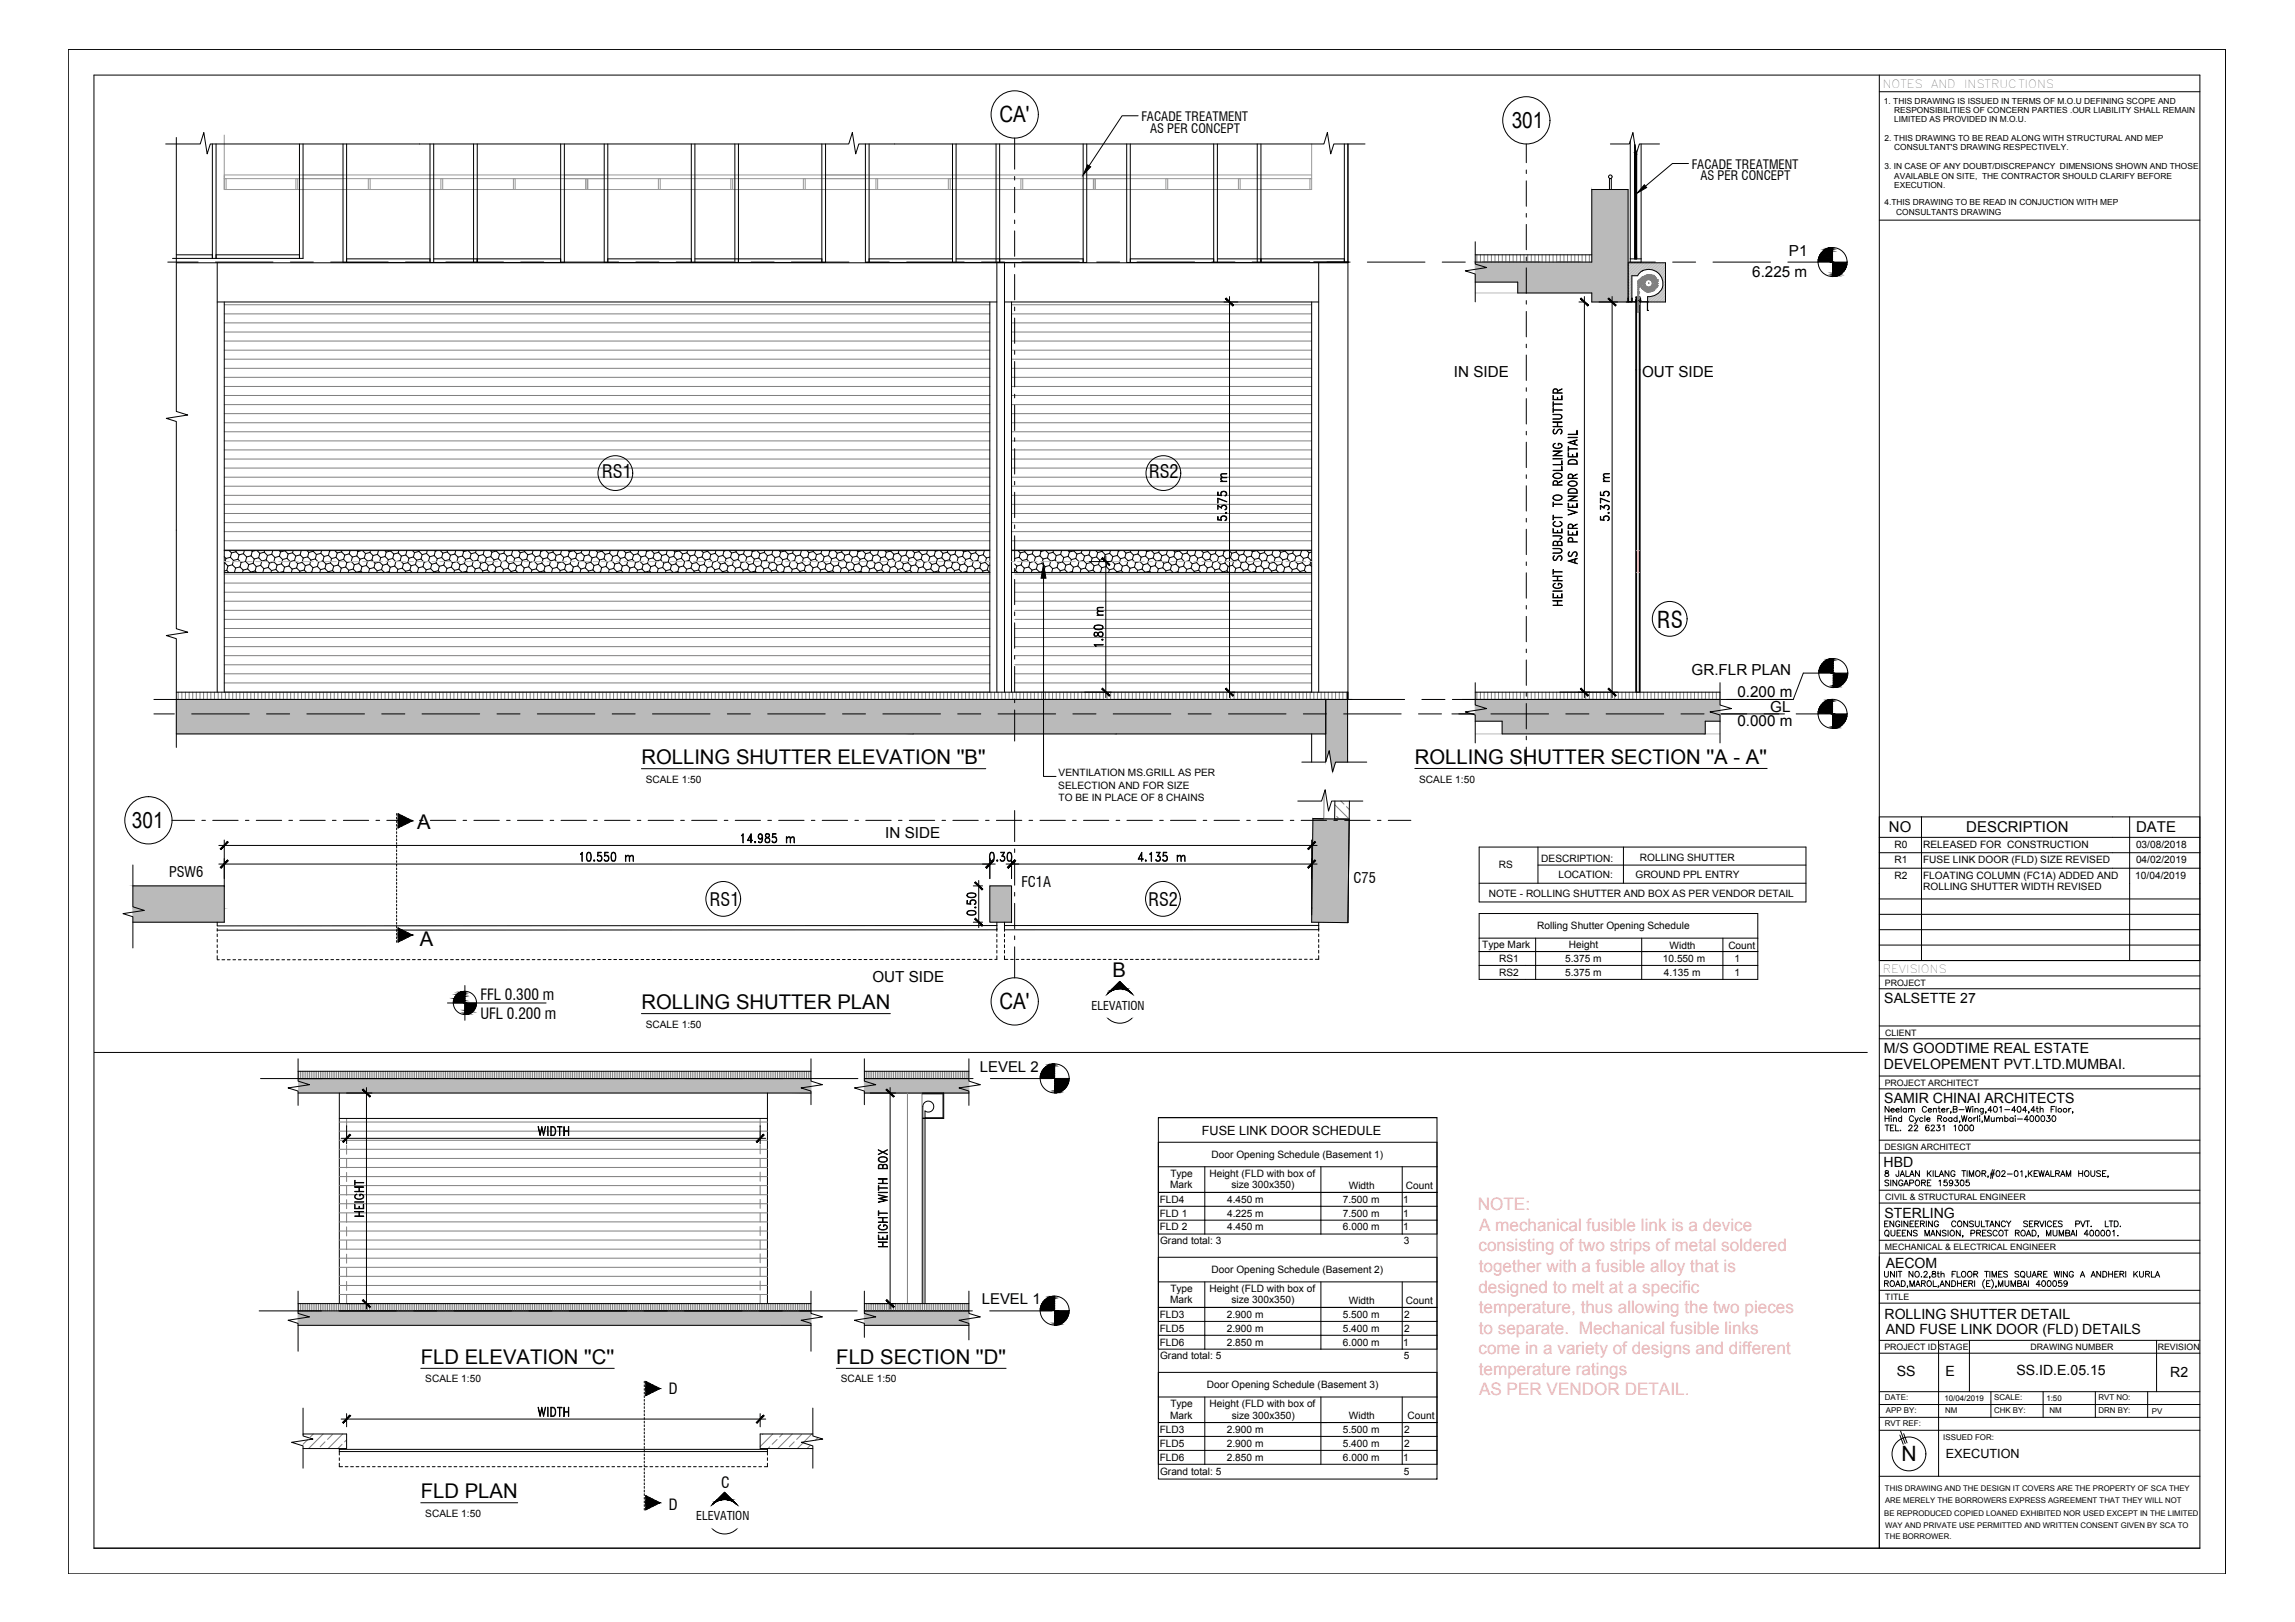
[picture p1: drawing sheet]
<svg xmlns="http://www.w3.org/2000/svg" width="841mm" height="594mm" viewBox="0 0 841 594" stroke-linecap="round" stroke-linejoin="round" font-family="sans-serif">
<defs><g id="words">
<text font-size="8.4" x="607.3" y="229.9">RS</text>
<g font-size="8.2">
<text x="366.3" y="44.7">CA'</text>
<text x="554" y="46.8">301</text>
<text x="48.4" y="303.3">301</text>
<text x="366.3" y="369.5">CA'</text>
</g>
<text font-size="7.7" x="696.8" y="535.1">N</text>
<g font-size="7.4">
<text x="235" y="279.9">ROLLING SHUTTER ELEVATION ''B''</text>
<text x="518.5" y="279.9">ROLLING SHUTTER SECTION ''A - A''</text>
<text x="152.9" y="303.6">A</text>
<text x="153.9" y="346.4">A</text>
<text x="407.6" y="357.8">B</text>
<text x="235" y="369.7">ROLLING SHUTTER PLAN</text>
<text x="154.2" y="499.6">FLD ELEVATION ''C''</text>
<text x="306.5" y="499.6">FLD SECTION ''D''</text>
<text x="154.2" y="548.8">FLD PLAN</text>
</g>
<g font-size="6.7">
<text x="220.7" y="175.2">RS1</text>
<text x="421.1" y="175.2">RS2</text>
<text x="260.2" y="331.9">RS1</text>
<text x="420.8" y="331.9">RS2</text>
</g>
<g font-size="6.3" fill="#f7abae">
<text x="541.5" y="443.1">NOTE:</text>
<text x="542" y="450.7">A mechanical fusible link is a device</text>
<text x="541.8" y="458.3">consisting of two strips of metal soldered</text>
<text x="541.9" y="465.9">together with a fusible alloy that is</text>
<text x="541.8" y="473.4">designed to melt at a specific</text>
<text x="541.9" y="480.9">temperature, thus allowing the two pieces</text>
<text x="541.9" y="488.5">to separate. Mechanical fusible links</text>
<text x="541.8" y="496">come in a variety of designs and different</text>
<text x="541.9" y="503.5">temperature ratings</text>
<text x="542" y="511.1">AS PER VENDOR DETAIL.</text>
</g>
<g font-size="5.6">
<text x="655.6" y="93.9">P1</text>
<text x="642.1" y="101.4">6.225 m</text>
<text x="532.8" y="138">IN SIDE</text>
<text x="601.7" y="138">OUT SIDE</text>
<text x="619.9" y="247.2">GR.FLR PLAN</text>
<text x="636.7" y="255.1">0.200 m</text>
<text x="648.7" y="260.8">GL</text>
<text x="636.7" y="265.9">0.000 m</text>
<text x="324.4" y="307.1">IN SIDE</text>
<text x="319.7" y="359.6">OUT SIDE</text>
<text x="176.1" y="366.4">FFL 0.300 m</text>
<text x="176.1" y="373.1">UFL 0.200 m</text>
<text x="245" y="510.4">D</text>
<text x="264.3" y="544.9">C</text>
<text x="245" y="553.2">D</text>
</g>
<g font-size="5.5">
<text x="692.2" y="304.7">NO</text>
<text x="720.6" y="304.7">DESCRIPTION</text>
<text x="782.8" y="304.7">DATE</text>
<text x="359" y="392.5">LEVEL 2</text>
<text x="359.8" y="477.5">LEVEL 1</text>
</g>
<g font-size="5.3">
<text x="62" y="321.2">PSW6</text>
<text x="495.9" y="323.4">C75</text>
<text x="374.3" y="324.9">FC1A</text>
</g>
<g font-size="5.2">
<text x="690.5" y="367.5">SALSETTE 27</text>
<text x="690.3" y="385.8">M/S GOODTIME REAL ESTATE</text>
<text x="690.3" y="391.6">DEVELOPEMENT PVT.LTD.MUMBAI.</text>
<text x="690.5" y="404.1">SAMIR CHINAI ARCHITECTS</text>
<text x="690.3" y="427.6">HBD</text>
<text x="690.6" y="446">STERLING</text>
<text x="691" y="464.3">AECOM</text>
<text x="690.6" y="483">ROLLING SHUTTER DETAIL</text>
<text x="691" y="488.8">AND FUSE LINK DOOR (FLD) DETAILS</text>
<text x="738.9" y="503.7">SS.ID.E.05.15</text>
<text x="695.1" y="504">SS</text>
<text x="712.9" y="504.1">E</text>
<text x="795.3" y="504.3">R2</text>
</g>
<g font-size="4.7">
<text x="418.3" y="44.4">FACADE TREATMENT</text>
<text x="421.5" y="48.6">AS PER CONCEPT</text>
<text x="619.9" y="61.9">FACADE TREATMENT</text>
<text x="623.2" y="66.1">AS PER CONCEPT</text>
</g>
<g font-size="4.6">
<text x="440.4" y="415.8">FUSE LINK DOOR SCHEDULE</text>
<text x="713.1" y="534.1">EXECUTION</text>
</g>
<g font-size="4.4">
<text x="400" y="369.8">ELEVATION</text>
<text x="255.2" y="556.9">ELEVATION</text>
</g>
<g font-size="4.1">
<text x="690" y="32.1">NOTES</text>
<text x="707.7" y="32.1">AND</text>
<text x="719.8" y="32.1">INSTRUCTIONS</text>
<text x="690" y="356.3">REVISIONS</text>
</g>
<g font-size="3.7">
<text x="236.7" y="286.7">SCALE 1:50</text>
<text x="388" y="284.3">VENTILATION MS.GRILL AS PER</text>
<text x="520.1" y="286.7">SCALE 1:50</text>
<text x="387.8" y="288.8">SELECTION AND FOR SIZE</text>
<text x="387.9" y="293.3">TO BE IN PLACE OF 8 CHAINS</text>
<text x="694.2" y="310.6">R0</text>
<text x="704.8" y="310.6">RELEASED FOR CONSTRUCTION</text>
<text x="782.8" y="310.6">03/08/2018</text>
<text x="564.8" y="315.6">DESCRIPTION:</text>
<text x="600.9" y="315.4">ROLLING SHUTTER</text>
<text x="694.2" y="316.2">R1</text>
<text x="704.7" y="316.2">FUSE LINK DOOR (FLD) SIZE REVISED</text>
<text x="782.8" y="316.2">04/02/2019</text>
<text x="549.2" y="318">RS</text>
<text x="571.1" y="321.4">LOCATION:</text>
<text x="599.3" y="321.5">GROUND PPL ENTRY</text>
<text x="694.2" y="321.9">R2</text>
<text x="704.7" y="321.9">FLOATING COLUMN (FC1A) ADDED AND</text>
<text x="782.5" y="321.9">10/04/2019</text>
<text x="545.6" y="328.5">NOTE - ROLLING SHUTTER AND BOX AS PER VENDOR DETAIL</text>
<text x="704.8" y="326">ROLLING SHUTTER WIDTH REVISED</text>
<text x="563.3" y="340.3">Rolling Shutter Opening Schedule</text>
<text x="543.2" y="347.4">Type Mark</text>
<text x="574.9" y="347.4">Height</text>
<text x="611.9" y="347.4">Width</text>
<text x="633.4" y="347.4">Count</text>
<text x="549.4" y="352.3">RS1</text>
<text x="573.5" y="352.3">5.375 m</text>
<text x="609.4" y="352.3">10.550 m</text>
<text x="635.6" y="352.3">1</text>
<text x="549.4" y="357.4">RS2</text>
<text x="573.5" y="357.4">5.375 m</text>
<text x="609.7" y="357.4">4.135 m</text>
<text x="635.6" y="357.4">1</text>
<text x="236.7" y="376.4">SCALE 1:50</text>
<text x="444" y="424.1">Door Opening Schedule (Basement 1)</text>
<text x="428.9" y="431.1">Type</text>
<text x="443.2" y="431.1">Height (FLD with box of</text>
<text x="428.8" y="435.3">Mark</text>
<text x="451.2" y="435.3">size 300x350)</text>
<text x="494.3" y="435.4">Width</text>
<text x="515.2" y="435.4">Count</text>
<text x="425" y="440.5">FLD4</text>
<text x="449.7" y="440.5">4.450 m</text>
<text x="492.1" y="440.5">7.500 m</text>
<text x="514.2" y="440.5">1</text>
<text x="425" y="445.6">FLD 1</text>
<text x="449.7" y="445.6">4.225 m</text>
<text x="492.1" y="445.6">7.500 m</text>
<text x="514.2" y="445.6">1</text>
<text x="425" y="450.7">FLD 2</text>
<text x="425.1" y="455.7">Grand total: 3</text>
<text x="449.7" y="450.7">4.450 m</text>
<text x="492.1" y="450.7">6.000 m</text>
<text x="514.2" y="450.7">1</text>
<text x="514.5" y="455.7">3</text>
<text x="444" y="466.2">Door Opening Schedule (Basement 2)</text>
<text x="428.9" y="473.3">Type</text>
<text x="443.2" y="473.3">Height (FLD with box of</text>
<text x="428.8" y="477.4">Mark</text>
<text x="451.2" y="477.4">size 300x350)</text>
<text x="494.3" y="477.5">Width</text>
<text x="515.2" y="477.5">Count</text>
<text x="425" y="482.6">FLD3</text>
<text x="449.6" y="482.6">2.900 m</text>
<text x="492.1" y="482.6">5.500 m</text>
<text x="514.5" y="482.6">2</text>
<text x="425" y="487.8">FLD5</text>
<text x="449.6" y="487.8">2.900 m</text>
<text x="492.1" y="487.8">5.400 m</text>
<text x="514.5" y="487.8">2</text>
<text x="425" y="492.8">FLD6</text>
<text x="425.1" y="497.9">Grand total: 5</text>
<text x="449.6" y="492.8">2.850 m</text>
<text x="492.1" y="492.8">6.000 m</text>
<text x="514.2" y="492.8">1</text>
<text x="514.5" y="497.9">5</text>
<text x="155.8" y="506.3">SCALE 1:50</text>
<text x="308.1" y="506.3">SCALE 1:50</text>
<text x="442.2" y="508.4">Door Opening Schedule (Basement 3)</text>
<text x="428.9" y="515.4">Type</text>
<text x="443.3" y="515.4">Height (FLD with box of</text>
<text x="428.8" y="519.6">Mark</text>
<text x="451.4" y="519.6">size 300x350)</text>
<text x="494.3" y="519.7">Width</text>
<text x="515.8" y="519.7">Count</text>
<text x="425" y="524.8">FLD3</text>
<text x="449.6" y="524.8">2.900 m</text>
<text x="492.1" y="524.8">5.500 m</text>
<text x="514.5" y="524.8">2</text>
<text x="425" y="529.9">FLD5</text>
<text x="449.6" y="529.9">2.900 m</text>
<text x="492.1" y="529.9">5.400 m</text>
<text x="514.5" y="529.9">2</text>
<text x="425" y="535">FLD6</text>
<text x="449.6" y="535">2.850 m</text>
<text x="492.1" y="535">6.000 m</text>
<text x="514.2" y="535">1</text>
<text x="425.1" y="540.1">Grand total: 5</text>
<text x="514.5" y="540.1">5</text>
<text x="155.8" y="555.7">SCALE 1:50</text>
</g>
<g font-size="3.2">
<text x="690.7" y="361">PROJECT</text>
<text x="690.8" y="379.3">CLIENT</text>
<text x="690.7" y="397.7">PROJECT ARCHITECT</text>
<text x="690.6" y="421.2">DESIGN ARCHITECT</text>
<text x="690.9" y="439.4">CIVIL &amp; STRUCTURAL ENGINEER</text>
<text x="690.7" y="457.7">MECHANICAL &amp; ELECTRICAL ENGINEER</text>
<text x="690.9" y="476.1">TITLE</text>
<text x="690.6" y="494.4">PROJECT ID</text>
<text x="710.5" y="494.4">STAGE</text>
<text x="744.1" y="494.4">DRAWING NUMBER</text>
<text x="790.7" y="494.4">REVISION</text>
</g>
<g font-size="3.1">
<text x="690.4" y="37.9">1. THIS DRAWING IS ISSUED IN TERMS OF M.O.U DEFINING SCOPE AND</text>
<text x="694.1" y="41.3">RESPONSIBILITIES OF CONCERN PARTIES .OUR LIABILITY SHALL REMAIN</text>
<text x="694.1" y="44.8">LIMITED AS PROVIDED IN M.O.U.</text>
<text x="690.6" y="51.7">2. THIS DRAWING TO BE READ ALONG WITH STRUCTURAL AND MEP</text>
<text x="694.1" y="55.1">CONSULTANT'S DRAWING RESPECTIVELY.</text>
<text x="690.6" y="62">3. IN CASE OF ANY DOUBT/DISCREPANCY DIMENSIONS SHOWN AND THOSE</text>
<text x="694.1" y="65.4">AVAILABLE ON SITE, THE CONTRACTOR SHOULD CLARIFY BEFORE</text>
<text x="694.1" y="68.9">EXECUTION.</text>
<text x="690.6" y="75.2">4.THIS DRAWING TO BE READ IN CONJUCTION WITH MEP</text>
<text x="694.9" y="78.6">CONSULTANTS DRAWING</text>
</g>
<g font-size="2.9">
<text x="690.7" y="512.9">DATE:</text>
<text x="712.5" y="513.1">10/04/2019</text>
<text x="730.8" y="512.9">SCALE:</text>
<text x="749.9" y="513.1">1:50</text>
<text x="769" y="512.9">RVT NO:</text>
<text x="691.1" y="517.6">APP BY:</text>
<text x="712.8" y="517.6">NM</text>
<text x="730.7" y="517.6">CHK BY:</text>
<text x="751.1" y="517.6">NM</text>
<text x="769" y="517.6">DRN BY:</text>
<text x="788.6" y="518.1">PV</text>
<text x="690.7" y="522.3">RVT REF:</text>
<text x="712.1" y="527.3">ISSUED FOR:</text>
<text x="690.8" y="546.2">THIS DRAWING AND THE DESIGN IT COVERS ARE THE PROPERTY OF SCA THEY</text>
<text x="690.8" y="550.6">ARE MERELY THE BORROWERS EXPRESS AGREEMENT THAT THEY WILL NOT</text>
<text x="690.5" y="555.1">BE REPRODUCED COPIED LOANED EXHIBITED NOR USED EXCEPT IN THE LIMITED</text>
<text x="690.8" y="563.7">THE BORROWER.</text>
<text x="690.8" y="559.5">WAY AND PRIVATE USE PERMITTED AND WRITTEN CONSENT GIVEN BY SCA TO</text>
</g>
</g></defs>
<!-- layer: G-ANNO-TTLB-WIDE -->
<path d="M34.4 27.5h771.8v539.5h-771.8zM688.7 27.5v539.5M696.2 525.6l1.3 3.4M696.5 524.1l1.7 4.6M697.6 525.1l1.3 3.4" fill="none" stroke="#000" stroke-width=".37"/>
<!-- layer: G-ANNO-TTLB-THIN -->
<g fill="none" stroke="#000" stroke-width=".37">
<path d="M25 18.1h790.6v558.3h-790.6zM688.7 33.6h117.5M688.7 80.6h117.5M688.7 351.8h117.5M688.7 357.4h117.5M688.7 362.1h117.5M688.7 375.8h117.5M688.7 398.8h117.5M688.7 394.1h117.5M688.7 380.5h117.5M688.7 417.6h117.5M688.7 435.9h117.5"/>
<path d="M688.7 422.3h117.5M688.7 459h117.5M688.7 454.3h117.5M688.7 440.6h117.5M688.7 477.3h117.5M688.7 472.6h117.5M688.7 460.3v106.7M688.7 490.9h117.5M688.7 495.6h117.5M710.4 490.9v49.8M721.7 490.9v18.8M790.3 490.9v18.8"/>
<path d="M688.7 509.7h117.5M688.7 514.4h117.5M688.7 519.1h117.5M729.6 509.7v9.4M748.7 509.7v9.4M767.9 509.7v9.4M787 509.7v9.4M688.7 523.9h117.5M688.7 540.7h117.5"/>
<circle cx="699.6" cy="532.5" r="6.2"/>
</g>
<!-- layer: G-ANNO-TTLB -->
<g fill="none" stroke="#000" stroke-width=".37">
<path d="M690.8 408.6v2.2M690.8 409.6h1.4M690.8 412.1h1.4M691.5 412.1v2.1M692.2 405.2v2.2l-1.4-2.2v2.2M692.2 408.6v2.2M692.8 413.1h.8M692.9 406.6h1.3a.68 .68 0 0 0-.8-.6 .68 .68 0 0 0-.6 .7 .68 .68 0 0 0 .6 .7l.8-.3M693.1 408.6v.2zM693.1 409.5v1.3M693.9 409.8l.5-.5 .5 .2 .1 1.3M693.9 409.3v1.5"/>
<path d="M694.1 412.1h-1.3v2.1h1.3M694.7 412.1v2.1h1.2M694.7 406.6h1.3a.68 .68 0 0 0-.8-.6 .68 .68 0 0 0-.6 .7 .68 .68 0 0 0 .7 .7l.7-.3M696.4 414.1h.2zM696.7 405.2v2.2M696.9 409.6a.66 .66 0 0 0-1 0 .66 .66 0 0 0 0 .9 .66 .66 0 0 0 1-.1M696.9 408.6v2.2M698.6 406.3a.68 .68 0 0 0-1-.1 .68 .68 0 0 0 0 1 .68 .68 0 0 0 1-.1M698.6 406v1.4M699.4 406.3l.5-.3h.5l.1 1.4M699.4 406v1.4M699.5 412.6l.4-.5h.6l.2 .4-1.3 1.7h1.4"/>
<path d="M700.5 406.3l.5-.3h.5l.1 1.4M701.2 409.1a.97 .97 0 0 0-1.5 .1 .97 .97 0 0 0 .4 1.5l.6 .1 .5-.5M701.5 412.6l.4-.5h.6l.2 .4-1.3 1.7h1.4M701.7 409.3l.6 1.5 .7-1.5M702.3 410.8l-.7 .7M704.7 409.6a.66 .66 0 0 0-1 0 .66 .66 0 0 0 0 .9 .66 .66 0 0 0 1-.1M705.4 408.6v2.2M706 405.8a.78 .78 0 0 0-.9-.6 .78 .78 0 0 0-.7 .8v.6a.78 .78 0 0 0 .7 .8 .78 .78 0 0 0 .9-.5M706.1 409.9h1.2a.68 .68 0 0 0-.8-.5 .68 .68 0 0 0-.6 .8 .68 .68 0 0 0 .7 .6l.7-.4M706.6 406.6h1.2a.68 .68 0 0 0-.7-.6 .68 .68 0 0 0-.7 .7 .68 .68 0 0 0 .7 .7l.7-.3M706.9 412.4l-.1-.3a1.05 1.05 0 0 0-1.3 .8 1.05 1.05 0 0 0 .8 1.3 .67 .67 0 0 0 .7-.6 .67 .67 0 0 0-.6-.8 .67 .67 0 0 0-.7 .7M707.7 412.6l.4-.5h.6l.2 .4-1.3 1.7h1.4"/>
<path d="M708.5 406.3l.5-.3h.5l.1 1.4M708.5 406v1.4M709.8 412.1h1.1l-.6 .8a.71 .71 0 0 1 .5 1.1 .71 .71 0 0 1-1.2-.2M710.1 409.6h1.2l.1-.8-1.3-.2v2.2M710.2 406h.7M710.5 405.2v1.7l.1 .4 .4 .1M710.8 409.6l.7 1.2M711.5 406.6h1.2a.68 .68 0 0 0-.7-.6 .68 .68 0 0 0-.6 .7 .68 .68 0 0 0 .6 .7l.7-.3M711.9 412.5l.5-.4v2.1M713.5 406v1.4M714.3 406h-.5l-.3 .6M715 407.3h-.2h.2l-.2 .5"/>
<path d="M715.3 409.6a.68 .68 0 0 0-1-.1 .68 .68 0 0 0 0 1.1 .68 .68 0 0 0 1-.2M715.3 409.3v1.5M715.8 406.3l1.2-.2 .1-.6-1.3-.3v2.2l1.3-.3v-.7l-.4-.1M716.1 412.5l.5-.4v2.1M717.2 409.6a.68 .68 0 0 0-1-.1 .68 .68 0 0 0 0 1.1 .68 .68 0 0 0 1-.2M717.2 408.6v2.2M717.9 406.4h1.8M718.1 412.1a1.05 1.05 0 0 1 1.2 .8 1.05 1.05 0 0 1-.7 1.3h-.2a1.3 1.3 0 0 1-.3-2.1zM718.2 410.7h-.2h.2l-.2 .5M718.8 408.6l.5 2.2 .5-2.2 .5 2.2 .5-2.2M720.1 412.1a1.05 1.05 0 0 1 1.2 .8 1.05 1.05 0 0 1-.7 1.3l-.5-.1-.3-.8zM720.3 405.2l.5 2.2 .5-2.2 .5 2.2 .5-2.2"/>
<path d="M722.1 412.1a1.05 1.05 0 0 1 1.3 .8 1.05 1.05 0 0 1-.8 1.3h-.2a1.38 1.38 0 0 1-.3-2.1zM722.9 405.2v.3zM722.9 406v1.4M723.4 409.3v1.5M723.7 406.3l.6-.3h.5l.1 1.4M723.7 406v1.4M724.2 409.3l-.5 .2-.3 .4M724.7 408.6v2.2M725.5 408.6v.2zM725.5 409.5v1.3M726.5 410.7h-.2h.2l-.2 .5M726.8 406l-.1 1.9-.8 .1"/>
<path d="M726.8 406.3a.68 .68 0 0 0-1-.1 .68 .68 0 0 0 0 1 .68 .68 0 0 0 1-.1M727.3 410.8v-2.2l.8 2.2 .8-2.2v2.2M727.8 407.3h-.2h.2l-.2 .5M729.7 409.3l.1 1.4 .5 .1 .5-.4M730 406.6h-1.5l1-1.4v2.2M730.8 405.3a1.05 1.05 0 0 1 1.3 .8 1.05 1.05 0 0 1-.8 1.3l-.5-.1-.2-.4-.1-.8zM730.8 409.3v1.5M731.6 409.8l.5-.5 .5 .2 .2 1.3M731.6 409.3v1.5M732.8 409.8l.5-.5 .5 .2 .1 1.3M732.8 405.6l.6-.4v2.2M734.7 409.6a.68 .68 0 0 1 1-.1 .68 .68 0 0 1 0 1.1 .68 .68 0 0 1-1-.2"/>
<path d="M734.7 406.4h1.8M734.7 408.6v2.2M737.7 409.6a.68 .68 0 0 0-1-.1 .68 .68 0 0 0 0 1.1 .68 .68 0 0 0 1-.2M737.7 409.3v1.5M738.5 408.6v.2zM738.5 409.5v1.3M738.7 406.6h-1.5l1-1.4v2.2M739.3 409.9h1.8M739.5 405.3a1.05 1.05 0 0 1 1.3 .8 1.05 1.05 0 0 1-.8 1.3l-.5-.1-.2-.4-.1-.8zM742.8 406.6h-1.6l1-1.4v2.2M743.3 410.1h-1.5l1-1.5v2.2M743.6 407.3h-.3h.3l-.3 .5"/>
<path d="M744.1 408.8a1.05 1.05 0 0 1 1.3 .7 1.05 1.05 0 0 1-.7 1.3l-.7-.4-.1-.8zM745.8 406.6h-1.5l1-1.4v2.2M746.2 408.8l.3-.2a1.12 1.12 0 0 1 .8 1.1 1.12 1.12 0 0 1-.8 1.1 1.39 1.39 0 0 1-.3-2zM746.2 406h.7M746.5 405.2v1.7l.5 .5M747.6 406.3l.5-.3h.5l.1 1.4M747.6 405.2v2.2M748.2 408.8l.3-.2a1.12 1.12 0 0 1 .8 1.1 1.12 1.12 0 0 1-.8 1.1 1.39 1.39 0 0 1-.3-2zM750.1 408.6h1.1l-.6 .9a.7 .7 0 0 1 .5 1.1 .7 .7 0 0 1-1.2-.2M751.6 406.3h.8M752.2 408.8a1.05 1.05 0 0 1 1.3 .7 1.05 1.05 0 0 1-.8 1.3l-.6-.4-.2-.8zM753 405.2h-1.4v2.2"/>
<path d="M753.5 405.2v2.2M758.1 406v1.4M758.9 406h-.5l-.3 .6M759.6 407.3h-.2h.2l-.2 .5M690.9 428.9v.6l1 .3 .3 .4a.72 .72 0 0 1-.8 .7 .72 .72 0 0 1-.7-.7l1.3-.9v-.4zM692.2 432.5l-.5-.3-1 .3 .2 .5 1.3 .7v.3l-.5 .3-1-.3M692.9 432.2v2.1M695.1 432.2v2.1l-1.4-2.1v2.1M695.8 428.8l-.2 2h-.6l-.2-.6M696.3 430.9l.8-2.1 .8 2.1M696.6 430.2h1M697.3 432.7a.78 .78 0 0 0-.9-.5 .78 .78 0 0 0-.6 .8v.5a.76 .76 0 0 0 .8 .8 .76 .76 0 0 0 .7-.8h-.5"/>
<path d="M697.7 434.3l.8-2.1 .8 2.1M698 433.6h1M698.4 428.8v2.1h1.2M699.8 430.9l.8-2.1 .8 2.1M699.8 433.3l1.3-.1v-.8l-1.3-.2v2.1M700.1 430.2h1M702.1 432.5l.2-.2a.98 .98 0 0 1 1.2 .9 .98 .98 0 0 1-1.2 1l-.4-.7zM703.4 428.8v2.1l-1.5-2.1v2.1M704.2 433.2l1.2-.1 .1-.7-1.3-.2v2.1M704.9 433.2l.7 1.1M706.3 428.8v2.1M706.3 433.2h.8"/>
<path d="M706.8 429.7l.9 1.2M707.6 432.2h-1.3v2.1h1.3M707.7 428.8l-1.4 1.4M708.4 428.8v2.1M709.2 428.8v2.1h1.3M710.5 432.6l.5-.4v2.1M710.7 430.9l.8-2.1 .8 2.1M711 430.2h1M713.5 432.2h-1l-.1 .9a.74 .74 0 0 1 1.1 0 .74 .74 0 0 1-.1 1.1 .74 .74 0 0 1-1.1-.3M714.2 428.8v2.1l-1.4-2.1v2.1M715.6 432.9a.66 .66 0 0 1-.8 .6 .66 .66 0 0 1-.4-1 .66 .66 0 0 1 1.1 0l.1 .4a1.05 1.05 0 0 1-.8 1.4l-.4-.3M716.4 429.3a.78 .78 0 0 0-.9-.5 .78 .78 0 0 0-.6 .8v.5a.76 .76 0 0 0 .8 .8 .76 .76 0 0 0 .7-.8h-.5"/>
<path d="M716.5 432.2h1.1l-.6 .8a.7 .7 0 0 1 .5 1.2 .7 .7 0 0 1-1.2-.3M718.6 432.3l.3-.1a1.09 1.09 0 0 1 .8 1.1 1.09 1.09 0 0 1-.8 1 1.39 1.39 0 0 1-.3-2zM718.9 428.8h1.5M719.6 428.8v2.1M720.9 428.8v2.1M721.5 432.2h-.9l-.2 .9a.74 .74 0 0 1 1.2 0 .74 .74 0 0 1-.2 1.1 .74 .74 0 0 1-1-.3M721.7 430.9v-2.1l.8 2.1 .8-2.1v2.1M724.2 429.1l.2-.2a1.01 1.01 0 0 1 1.2 .9 1.01 1.01 0 0 1-1.2 1l-.4-.7zM726.3 429.8l1.2-.1 .1-.7-1.3-.2v2.1M727 429.8l.7 1.1M728.6 430.8l-.2 .5M729.3 430.3h1.5"/>
<path d="M729.5 429.7h1.4M730.1 428.4l-.6 3.2M730.8 428.4l-.7 3.2M731.7 428.9a1.05 1.05 0 0 1 1.3 .7 1.05 1.05 0 0 1-.7 1.3l-.7-.4-.2-.8zM733.6 429.3l.4-.5 .6 .1 .2 .3-1.3 1.7h1.4M735.6 430h1.8M738.4 428.9a1.05 1.05 0 0 1 1.3 .7 1.05 1.05 0 0 1-.8 1.3h-.2a1.38 1.38 0 0 1-.3-2zM740.5 429.2l.5-.4v2.1M742.5 430.8l-.2 .5M743.3 428.8v2.1M743.8 429.7l.9 1.2M744.7 428.8l-1.4 1.4"/>
<path d="M745.4 429.8h.8M746.7 428.8h-1.3v2.1h1.3M747.1 428.8l.5 2.1 .5-2.1 .5 2.1 .5-2.1M749.4 430.9l.8-2.1 .8 2.1M749.7 430.2h1.1M751.6 428.8v2.1h1.2M753.3 429.8l1.2-.1 .1-.7-1.3-.2v2.1M754 429.8l.7 1.1M755.1 430.9l.8-2.1 .8 2.1M755.4 430.2h1M757.2 430.9v-2.1l.8 2.1 .8-2.1v2.1M761.8 429.8h1.4"/>
<path d="M761.8 428.8v2.1M763.2 428.8v2.1M764.1 429.1l.2-.2a.97 .97 0 0 1 1.3 1 .97 .97 0 0 1-1.5 .7l-.2-.5zM766.2 428.8v1.5l.6 .6 .5-.1 .3-.5v-1.5M769.8 429.1l-.5-.3-1 .3 .2 .5 1.3 .7v.3l-.5 .3-1-.3M770.5 429.8h.8M771.8 428.8h-1.3v2.1h1.3M772.6 430.8h-.2h.2l-.2 .5M690.6 448.2h.8M690.9 450.9l.2-.2a.98 .98 0 0 1 1.2 1 .98 .98 0 0 1-1.2 .9l-.5-.7zM691.6 452.3l.6 .6M692 447.2h-1.4v2.1h1.4"/>
<path d="M693 450.6v1.5l.6 .6 .5-.1 .3-.5v-1.5M694 447.2v2.1l-1.4-2.1v2.1M695.2 451.6h.8M696.2 447.7a.76 .76 0 0 0-.9-.5 .76 .76 0 0 0-.6 .8v.5a.74 .74 0 0 0 .7 .8 .74 .74 0 0 0 .8-.8h-.5M696.5 450.6h-1.3v2.1h1.3M696.9 447.2v2.1M697.1 451.6h.8M698.4 450.6h-1.3v2.1h1.3M699.1 447.2v2.1l-1.4-2.1v2.1M700 448.2h.8M700.5 450.6v2.1l-1.5-2.1v2.1M701.3 447.2h-1.3v2.1h1.3"/>
<path d="M701.9 448.2h.8M702.6 450.9l-.5-.3-1 .3 .3 .5 1.2 .7v.3l-.5 .3-1-.3M703.2 447.2h-1.3v2.1h1.3M703.8 448.2l1.2-.1 .1-.7-1.3-.2v2.1M704.5 448.2l.7 1.1M705.4 452.7v-2.1l.8 2.1 .8-2.1v2.1M705.9 447.2v2.1M707.5 452.7l.8-2.1 .8 2.1M707.8 452h1M708.1 447.2v2.1l-1.4-2.1v2.1M710.4 447.7a.78 .78 0 0 0-.9-.5 .78 .78 0 0 0-.7 .8v.5a.76 .76 0 0 0 .8 .8 .76 .76 0 0 0 .8-.8h-.5M711 450.6v2.1l-1.4-2.1v2.1"/>
<path d="M713.2 450.9l-.5-.3-.9 .3v.4l1.3 .6-.1 .7-.7 .1-.5-.3M713.9 450.6v2.1M716.7 447.7a.78 .78 0 0 0-.9-.5 .78 .78 0 0 0-.6 .8v.5a.78 .78 0 0 0 .6 .8 .78 .78 0 0 0 .9-.5M717.5 447.5l.2-.2a1 1 0 0 1 1.3 1 1 1 0 0 1-1.3 .9l-.4-.7zM718.3 450.6v2.1l-1.4-2.1v2.1M719.3 452.6h-.2h.2l-.2 .5M721.1 447.2v2.1l-1.5-2.1v2.1M722.3 451.7l1.2-.1 .2-.6-.5-.4h-.9v2.1M723.2 447.5l-.5-.3-.9 .3 .2 .5 1 .4 .2 .3v.3l-.5 .3-.9-.3M723.9 447.2v1.5l.6 .6 .5-.1 .3-.5v-1.5M724.4 451.6l1.2-.1 .2-.5-.5-.4h-.9v2.1M725.1 451.6l.7 1.1"/>
<path d="M726.1 447.2v2.1h1.2M726.5 451.6h.8M727.5 447.2h1.5M727.9 450.6h-1.4v2.1h1.4M728.2 447.2v2.1M729.2 449.3l.8-2.1 .8 2.1M729.5 448.6h1M729.8 450.9l-.6-.3-.9 .3 .2 .5 1.3 .7v.3l-.6 .3-.9-.3M731.9 451.1a.78 .78 0 0 0-.9-.5 .78 .78 0 0 0-.7 .8v.5a.79 .79 0 0 0 .7 .8 .79 .79 0 0 0 .9-.5M732.7 447.2v2.1l-1.4-2.1v2.1M732.9 450.7a.98 .98 0 0 1 1.2 1 .98 .98 0 0 1-1.2 .9l-.4-.7zM734.5 450.6h1.4"/>
<path d="M734.9 447.7a.78 .78 0 0 0-.9-.5 .78 .78 0 0 0-.6 .8v.5a.78 .78 0 0 0 .6 .8 .78 .78 0 0 0 .9-.5M735.2 450.6v2.1M735.3 447.2l.8 1v1.1M736.9 447.2l-.8 1M738.6 451.6l1.1-.1 .2-.7-1.3-.2v2.1M739.2 451.6l.8 1.1M740.8 450.9l.2-.2a.98 .98 0 0 1 1.2 1 .98 .98 0 0 1-1.2 .9l-.4-.7zM742.6 452.7l.8-2.1 .8 2.1M742.9 452h1M743 447.5l-.5-.3-.9 .3 .2 .5 1 .4 .2 .3v.3l-.5 .3-.9-.3M743.7 448.2h.8M744.7 450.6h.7a1.12 1.12 0 0 1 .8 1 1.12 1.12 0 0 1-.8 1.1h-.7z"/>
<path d="M745 447.2h-1.3v2.1h1.3M745.6 448.2l1.2-.1 .1-.7-1.3-.2v2.1M746.3 448.2l.7 1.1M747 452.6h-.2h.2l-.2 .5M747.5 447.2l.8 2.1 .8-2.1M749.6 447.2v2.1M749.9 452.7v-2.1l.9 2.1 .8-2.1v2.1M751.8 447.7a.78 .78 0 0 0-.9-.5 .78 .78 0 0 0-.7 .8v.5a.78 .78 0 0 0 .7 .8 .78 .78 0 0 0 .9-.5M752.4 450.6v1.5l.6 .6 .7-.3 .1-1.8M752.5 448.2h.8M753.8 447.2h-1.3v2.1h1.3M754.6 452.7v-2.1l.8 2.1 .8-2.1v2.1"/>
<path d="M755.7 447.5l-.5-.3-.9 .3 .2 .5 1.2 .7v.3l-.5 .3-.9-.3M757 451.6l1.2-.1 .3-.5-.5-.4h-1v2.1l1.3-.2 .2-.5-.5-.4M758.8 452.7l.8-2.1 .8 2.1M759.1 452h1.1M760.7 448.3l1.2-.1 .2-.6-.5-.4h-.9v2.1M761 450.6v2.1M762.5 447.2l.8 2.1 .8-2.1M764.3 447.2h1.4M765 447.2v2.1M765.3 452h-1.5l1-1.4v2.1M766.1 450.7l.3-.1a1.1 1.1 0 0 1 .8 1 1.1 1.1 0 0 1-.8 1.1 1.34 1.34 0 0 1-.3-2zM766.2 449.2h.2z"/>
<path d="M768.2 450.7l.2-.1a1.1 1.1 0 0 1 .9 1 1.1 1.1 0 0 1-.9 1.1 1.34 1.34 0 0 1-.2-2zM770.2 450.7a1.02 1.02 0 0 1 1.2 .8 1.02 1.02 0 0 1-.7 1.2l-.5-.1-.4-.8zM771.5 447.2v2.1h1.2M772.2 450.7a.97 .97 0 0 1 1.1 1 .97 .97 0 0 1-1.1 .9l-.3-.8zM772.9 447.2h1.4M773.6 447.2v2.1M774.2 451l.5-.4v2.1M774.8 447.2h.7a1.12 1.12 0 0 1 .8 1.1 1.12 1.12 0 0 1-.8 1h-.7zM776 452.6h.2zM776.9 449.2h.2zM690.6 465.7v1.5l.6 .6 .7-.3 .1-1.8M690.6 470.1l1.2-.1 .1-.7-1.3-.2v2.1"/>
<path d="M691.3 470.1l.7 1.1M693 469.2a.99 .99 0 0 1 1.3 .9 .99 .99 0 0 1-1.3 1l-.4-.7zM694.2 465.7v2.1l-1.4-2.1v2.1M694.6 471.2l.9-2.1 .8 2.1M695 470.5h.9M695 465.7v2.1M695.6 465.7h1.3M696.3 465.7v2.1M696.8 469.1h.7a1.12 1.12 0 0 1 .7 1 1.12 1.12 0 0 1-.7 1.1h-.7zM699.1 471.1l-.2 .5M699.9 471.2v-2.1l.8 2.1 .8-2.1v2.1M701 465.7v2.1l-1.4-2.1v2.1"/>
<path d="M701.9 465.9l.2-.2a.97 .97 0 0 1 1.3 1.1 .97 .97 0 0 1-1.5 .7zM702 471.2l.8-2.1 .8 2.1M702.3 470.5h1M704 467.7h.2zM704.1 470.1l1.2-.1 .2-.7-1.4-.2v2.1M704.9 470.1l.6 1.1M705 466.2l.5-.5h.5l.3 .4-1.4 1.7h1.4M706.3 469.4l.3-.2a.97 .97 0 0 1 1.2 1 .97 .97 0 0 1-1.5 .7zM707.3 467.7h-.2h.2l-.2 .5M708.2 465.7v.7l.9 .3 .3 .3a.72 .72 0 0 1-.7 .8 .72 .72 0 0 1-.7-.8l1.3-.8-.1-.5zM708.5 469.1v2.1h1.2M709.9 466.4h.7"/>
<path d="M710.2 465.7v1.7l.1 .3 .4 .1M710.4 471.1h-.2h.2l-.2 .5M710.9 471.2l.8-2.1 .8 2.1M711.2 470.5h1M711.3 466.8l.5-.4 .5 .1 .1 1.3M711.3 465.7v2.1M714.4 469.1v2.1l-1.4-2.1v2.1M715.2 469.1h.8a1.12 1.12 0 0 1 .7 1 1.12 1.12 0 0 1-.7 1.1h-.8zM715.4 466.7h.8M716.7 465.7h-1.3v2.1M717.2 465.7v2.1h1.2M717.4 469.1v2.1"/>
<path d="M717.4 470.1h1.4M718.8 469.1v2.1M719.2 465.7a1.01 1.01 0 0 1 1.2 1 1.01 1.01 0 0 1-1.2 1l-.4-.7zM719.6 470.1h.8M720.9 469.1h-1.3v2.1h1.3M721.2 465.9l.2-.2a.97 .97 0 0 1 1.3 1.1 .97 .97 0 0 1-1.5 .7l-.2-.5zM721.5 470.1l1.2-.1 .2-.5-.5-.4h-.9v2.1M722.2 470.1l.7 1.1M723.3 466.7h1l.5-.6-.3-.4h-1.2v2.1M723.6 469.1v2.1M724 466.7l.8 1.1M727.3 468.7a2.23 2.23 0 0 0 0 3.2"/>
<path d="M727.3 465.7h1.4M728 465.7v2.1M728 470.1h.8M729.2 465.7v2.1M729.3 469.1h-1.3v2.1h1.3M729.8 468.7a2.14 2.14 0 0 1 0 3.2M730 467.8v-2.1l.8 2.1 .8-2.1v2.1M731.5 471.1h-.2h.2l-.2 .5M732.3 471.2v-2.1l.8 2.1 .8-2.1v2.1M732.4 466.7h.8M733.7 465.7h-1.3v2.1h1.3M734.8 469.1v1.8l.5 .3 .8-.3v-1.8"/>
<path d="M735.6 465.9l-.4-.2-1 .2 .1 .5 1.3 .6-.1 .7-.7 .1-.6-.3M737 471.2v-2.1l.8 2.1 .8-2.1v2.1M739.4 470.1l1.2-.1 .1-.7-1.3-.2v2.1l1.3-.2v-.7l-.4-.2M739.8 465.9l-.5-.2-.9 .2 .1 .5 1.2 .6-.1 .7-.7 .1-.5-.3M740.6 465.9l.2-.2a.97 .97 0 0 1 1.3 1.1 .97 .97 0 0 1-1.5 .7zM741.2 471.2l.8-2.1 .8 2.1M741.3 467.4l.6 .6M741.5 470.5h1M742.8 465.7v1.5l.5 .6 .8-.3v-1.8M743.3 469.1v2.1M744.7 467.8l.8-2.1 .8 2.1M745 467h1"/>
<path d="M746.8 466.7l1.2-.2v-.8h-1.2v2.1M747.5 466.7l.7 1.1M747.7 470.5h-1.5l1-1.4v2.1M748.5 469.2a1.04 1.04 0 0 1 1.2 .8 1.04 1.04 0 0 1-.7 1.2l-.5-.1-.3-.8zM748.9 466.7h.8M750.2 465.7h-1.3v2.1h1.3M750.5 469.2a1.05 1.05 0 0 1 1.3 .7 1.05 1.05 0 0 1-.8 1.3l-.7-.4-.1-.8zM752.5 469.2l.3-.1a1.09 1.09 0 0 1 .8 1 1.09 1.09 0 0 1-.8 1.1 1.39 1.39 0 0 1-.3-2zM752.7 465.7l.6 2.1 .5-2.1 .5 2.1 .5-2.1M755.4 465.7v2.1M755.5 469.1h-1.1v.9a.74 .74 0 0 1 1.1-.1 .74 .74 0 0 1-.1 1.1 .74 .74 0 0 1-1.1-.2M757.6 465.7v2.1l-1.4-2.1v2.1"/>
<path d="M757.6 469.8a.66 .66 0 0 1-.9 .5 .66 .66 0 0 1-.3-1 .66 .66 0 0 1 1.1 .1l.1 .4a1.01 1.01 0 0 1-.8 1.4l-.4-.3M759.8 466.2a.78 .78 0 0 0-.9-.6 .78 .78 0 0 0-.6 .9v.5a.76 .76 0 0 0 .8 .8 .76 .76 0 0 0 .7-.8h-.5M762.4 467.8l.8-2.1 .8 2.1M762.6 467h1.1M766.3 467.8l.8-2.1 .8 2.1M766.6 467h1M769.8 465.7v2.1l-1.4-2.1v2.1M770.6 465.7h.7a1.12 1.12 0 0 1 .8 1 1.12 1.12 0 0 1-.8 1.1h-.7zM772.7 466.7h1.5M772.7 465.7v2.1M774.2 465.7v2.1M775 466.7h.8"/>
<path d="M776.3 465.7h-1.3v2.1h1.3M776.9 466.7h.9l.5-.6-.2-.4h-1.2v2.1M777.6 466.7l.7 1.1M779 465.7v2.1M782 465.7v2.1M782.5 466.5l.9 1.3M783.4 465.7l-1.4 1.3M784.1 465.7v1.5l.6 .6 .7-.3 .1-1.8M786.3 466.7h.9l.5-.6-.2-.4h-1.2v2.1M787 466.7l.7 1.1M788.4 465.7v2.1h1.2M789.8 467.8l.8-2.1 .8 2.1"/>
<path d="M790.1 467h1M34.4 567h771.8"/>
<circle cx="712.8" cy="410" r=".69"/>
<circle cx="722" cy="410" r=".7"/>
<circle cx="754.8" cy="406.6" r=".69"/>
<circle cx="756.7" cy="406.7" r=".7"/>
<circle cx="715.4" cy="451.6" r=".99"/>
</g>
<!-- layer: A-DETL-THIN -->
<g fill="none" stroke="#000" stroke-width=".37">
<path d="M688.7 299.2h117.5v52.6h-117.5zM704.1 299.2v52.6M780.4 299.2v52.6M542.1 310.2h119.7v20.2h-119.7zM563.6 316.9h98.2M563.6 310.2v13.3M594.9 310.2v13.3M688.7 318h117.5M688.7 312.3h117.5M688.7 306.7h117.5M542.1 323.5h119.7M542.1 334.6h102.1v24.1h-102.1z"/>
<path d="M688.7 334.9h117.5M688.7 329.3h117.5M542.1 353.6h102.1M542.1 348.5h102.1M542.1 343.6h102.1M562.8 343.6v15.1M601.6 343.6v15.1M631.4 343.6v15.1M688.7 346.1h117.5M688.7 340.5h117.5M424.5 409.3h102.1v132.4h-102.1zM424.5 418.4h102.1v33.6h-102.1z"/>
<path d="M424.5 409.3h102.1M424.5 436.7h102.1M424.5 427.3h102.1M441.5 427.3v24.7M484.1 427.3v24.7M513.9 427.3v24.7M424.5 446.9h102.1M424.5 441.8h102.1M424.5 460.5h102.1v33.6h-102.1zM424.5 478.9h102.1M424.5 469.5h102.1M441.5 469.5v24.6"/>
<path d="M484.1 469.5v24.6M513.9 469.5v24.6M424.5 489.1h102.1M424.5 484h102.1M424.5 502.7h102.1v33.6h-102.1zM424.5 511.7h102.1M441.5 511.7v24.6M484.1 511.7v24.6M513.9 511.7v24.6M424.5 531.2h102.1M424.5 526.1h102.1M424.5 521h102.1"/>
<circle cx="225.5" cy="173.3" r="6.4"/>
<circle cx="426.3" cy="173.3" r="6.4"/>
<circle cx="611.9" cy="226.7" r="6.4"/>
<circle cx="265" cy="329.2" r="6.4"/>
<circle cx="426.2" cy="329.2" r="6.4"/>
</g>
<!-- layer: A-FLOR-PATT -->
<g fill="#bababa" stroke="#bababa" stroke-width=".37">
<path d="M485.8 274.9h1.3l-1.3 4.1z"/>
<path d="M487.7 279.1h1.7l-1.1 3.7z"/>
<path d="M481.1 299.9l13.3 .1z"/>
<path d="M480.7 335.6h13.3v2.2z"/>
<path d="M48.7 332.7h33.5v5.1z"/>
<path d="M362.7 324.5l8 13.3v-13.3zM362.7 324.5l8 13.3h-8z"/>
<path d="M334.6 256.2l74.4 12.6v-12.6zM334.6 256.2l74.4 12.6h-74.4z"/>
<path d="M409 256.2l76.8 12.6v-12.6zM409 256.2l76.8 12.6h-76.8z"/>
<path d="M64.6 256.2l270 12.6v-12.6zM64.6 256.2l270 12.6h-270z"/>
<path d="M485.8 256.2l8 18.7v-18.7zM485.8 256.2l8 18.7h-8z"/>
<path d="M487.1 274.9l6.7 4.1v-4.1zM487.1 274.9l6.7 4.1h-6.1z"/>
<path d="M487.7 279l6.1 .1zM487.7 279l6.1 .1z"/>
<path d="M481.1 300l12.9 35.6 .4-35.6zM481.1 300l12.9 35.6h-13.3z"/>
<path d="M480.7 335.6v2.2h13.3zM480.7 337.8l13.3 .1z"/>
<path d="M48.7 324.5l33.5 8.2v-8.2zM48.7 324.5l33.5 8.2h-33.5z"/>
<path d="M48.7 337.8h33.5zM48.7 332.7l33.5 5.1h-33.5z"/>
<path d="M550.5 256.2l74.4 12.6v-12.6zM550.5 256.2l74.4 12.6h-74.4z"/>
<path d="M624.9 256.2l5.4 7.9v-7.9zM624.9 256.2l5.4 7.9h-5.4z"/>
<path d="M540.6 256.2l9.9 7.9v-7.9zM540.6 256.2l9.9 7.9h-9.9z"/>
<path d="M556.2 96l27.1 11.3v-11.3zM556.2 96l27.1 11.3h-27.1z"/>
<path d="M540.6 96l15.6 7.3v-7.3zM540.6 96l15.6 7.3h-15.6z"/>
<path d="M583.3 69.4l13.3 37.9v-37.9zM583.3 69.4l13.3 37.9h-13.3z"/>
<path d="M583.3 107.3l13.3 3.3v-3.3zM583.3 107.3l13.3 3.3h-13.3z"/>
<path d="M109.2 480.1l188 5.3v-5.3zM109.2 480.1l188 5.3h-188z"/>
<path d="M109.4 395l187.8 5.3v-5.3zM109.4 395l187.8 5.3h-187.8z"/>
<path d="M316.8 480.1l38.3 3.1v-3.1zM316.8 480.1l38.3 3.1h-38.3z"/>
<path d="M316.8 483.2l38.3 2.2v-2.2zM316.8 483.2l38.3 2.2h-38.3z"/>
<path d="M316.8 395l38.3 5.2v-5.2zM316.8 395l38.3 5.2h-38.3z"/>
<path d="M316.8 400.2l38.3 .1zM316.8 400.2l38.3 .1z"/>
</g>
<!-- layer: 0 -->
<g fill="none" stroke="#000" stroke-width=".37">
<path d="M60.7 52.7h12.7l1.3-4.2 1.2 7.9 1.2-3.7h233.9l1.3-4.2 1.3 7.9 1.1-3.7h170.5l1.2-4.2 1.3 7.9 1.1-3.7h11.4M64.6 50.4v100.3l4.2 1.3-7.9 1.2 3.7 1.2v75.9l4.2 1.2-7.9 1.3 3.7 1.1v39.9M494 52.7v203.5M590.1 52.7h7l1.3-4.2 1.2 7.9 1.2-3.7h7.3M64.6 96.3h429.4M79.6 96.3v157.2M365.3 96.3v157.2M368.1 96.3v157.2M483.2 96.3v157.2M540.6 88.5v8.2l4.2 1.3-7.8 1.2 3.6 1.2v10.2M540.6 96h42.7v-26.6h13.3v41.2h-13.3v-3.3h-27.1v-4h-15.6M540.6 93.3h42.7"/>
<path d="M79.6 110.6h285.7M82.2 110.6v142.9M362.7 110.6v142.9M368.1 110.6h115.1M370.7 110.6v142.9M480.7 110.6v142.9M578.6 110.6h2.1M580.6 108.6v146.9M569.1 156.2l3.3 .1zM569.1 154.5l3.3 .2zM569.1 151.8h2.4a.89 .89 0 0 1 1 .8 .89 .89 0 0 1-1 .9l-2.4-.1 2.8-.1 .4-.5-.4-.8zM569.1 149.3l.2 1.7z"/>
<path d="M569.1 147.2l.2 1.6zM569.1 144.9l.2 1.4h3l.1-1.4v1.5h-3.3zM569.3 157.4l.3-.2-.3 .6 .3 1 .6-.1 .5-.9a.94 .94 0 0 1 1.6-.4 .94 .94 0 0 1-.4 1.5l.4-.6-.4-1-.7 .1-.8 1.3-.8 .2a1.06 1.06 0 0 1-.3-1.5zM569.3 150.1h3.1l-3.1 .1M569.3 147.9h3.1l-3.1 .2M570.7 146.3v-.8l.1 .8M570.7 143.9v-.9a.81 .81 0 0 0-1.3-.4l-.1 1.3 3.1 .1h-3.3v-1a.9 .9 0 0 1 .9-.6 .9 .9 0 0 1 .8 .6v.9M570.7 154.7v1.5M570.8 143.2l1.6-.8-1.6 .9M570.8 154.7v1.5M574.6 159h3.2l.2-1.4v1.6zM569.1 172.2h3.2l.1-1.4v1.6z"/>
<path d="M569.1 170.1h3.2l.1-1.4v1.6zM569.1 168l3.3 .1zM569.1 165.2h3.3l-2.8 1.6 2.8 .1h-3.3l2.8-1.6zM569.3 173.8a2.22 2.22 0 0 1 3.1 .2 1.82 1.82 0 0 1-1.3 1.4 1.82 1.82 0 0 1-1.8-.6zM569.3 162.8l.6-.4a.92 .92 0 0 0-.6 1.1 .92 .92 0 0 0 1.1 .7h.8a.86 .86 0 0 0 1.1-.9 .86 .86 0 0 0-1.1-.8l-.2 .5v-.6h.6a.98 .98 0 0 1 .8 1.2 .98 .98 0 0 1-1.2 .7l-1.3-.1a.89 .89 0 0 1-.6-1.4zM569.4 173.8a1.95 1.95 0 0 1 2.9 .3 1.66 1.66 0 0 1-2.9 .7zM570.7 177.6v-.9a.81 .81 0 0 0-1.3-.4l-.1 1.3 3.1 .1h-3.3v-1a.9 .9 0 0 1 .9-.7 .9 .9 0 0 1 .8 .7v.9M570.8 176.8l1.6-.7-1.6 .8M574.6 165.8l.2 1.4h3l.2-1.4v1.6h-3.4zM574.6 163.6l.2 1.6zM574.6 162.1l3.4-1-2.9 1 2.9 1zM574.6 160.2l3.4 .1z"/>
<path d="M574.8 179.4a2.09 2.09 0 0 1 3.2 .4v.9h-3.4zM574.8 176.6a2.22 2.22 0 0 1 3.2 .3 1.62 1.62 0 0 1-2.5 1.1 .87 .87 0 0 1-.7-1.4zM574.8 168.8a2.09 2.09 0 0 1 3.2 .3v.9h-3.4zM574.8 164.3h3.2l-3.2 .2M575 179.4a1.95 1.95 0 0 1 2.8 .4v.7h-3zM575 176.6a1.95 1.95 0 0 1 2.8 .4 1.61 1.61 0 0 1-1.5 1 1.61 1.61 0 0 1-1.5-1zM575 168.8a1.95 1.95 0 0 1 2.8 .3v.8h-3zM576.2 175.1l-.1-1.3h-1.1l-.2 1.3 3.2 .1h-3.4v-1a.9 .9 0 0 1 .9-.6 .9 .9 0 0 1 .9 .6v.9M576.2 167.2v-.7l.2 .7M576.4 174.4l1.6-.8-1.6 .9M577 161.4v1.3M577.2 161.3v1.5"/>
<path d="M569.1 196.2h2.5l.7 .3 .1 .5-.8 .5 .7-.5-.2-.5zM569.1 193.7l.2 1.4h3l.1-1.4v1.5h-3.3zM569.1 188.7l.2 1.7zM569.1 183.9l.2 1.6zM569.3 191.4l.6-.4-.6 .6a1.63 1.63 0 0 0 1.1 1.3 1.63 1.63 0 0 0 1.7-.5l.2-.8-.7-.6a.98 .98 0 0 1 .8 1.2 .98 .98 0 0 1-1.2 .7l-1.3-.1a.89 .89 0 0 1-.6-1.4zM569.3 189.5h3.1l-3.1 .1M569.3 184.6h3.1l-3.1 .2M569.3 181.8a2.22 2.22 0 0 1 3.1 .2 1.82 1.82 0 0 1-1.3 1.4 1.82 1.82 0 0 1-1.8-.6zM569.4 181.8a1.95 1.95 0 0 1 2.9 .3 1.66 1.66 0 0 1-2.9 .7zM570.7 198.8a.9 .9 0 0 1 .9-.6 .9 .9 0 0 1 .8 .6v1h-3.3v-1a.9 .9 0 0 1 .9-.6 .9 .9 0 0 1 .8 .6M570.7 199.7v-.9a.81 .81 0 0 0-1.3-.4l-.1 1.3h3l-.2-1.3a.81 .81 0 0 0-1.3 .4v.9M570.7 195.1v-.8l.1 .8"/>
<path d="M574.6 194.5l.2 1.4h3l.2-1.4v1.5h-3.4zM574.6 186.6l3.4 1-3.4 1.1 2.9-1.1zM574.6 184.3l.2 1.4h3l.2-1.4v1.6h-3.4zM574.6 181.7h3.4l-2.9 1.6 2.9 .2h-3.4l2.9-1.7zM576.2 198.4v-1a.79 .79 0 0 0-1.4 0v1l3.2 .1h-3.4l.2-1.4 .5-.2 .8 .1 .3 .4v1M576.2 195.9v-.8l.2 .8M576.2 193.4l-.1-1.2h-1.1l-.2 1.2 3.2 .2h-3.4v-1a.9 .9 0 0 1 .9-.7 .9 .9 0 0 1 .9 .7v.8M576.2 185.7v-.7l.2 .7M576.4 192.7l1.6-.8-1.6 .9M82.2 209.7h280.5M82.2 201.7h280.5M370.7 209.7h110"/>
<path d="M370.7 201.7h110M569.1 220l3.3 .1zM569.1 217.5l.2 1.3h3l.1-1.3v1.5h-3.3zM569.1 216.4l3.3 .2zM569.1 212.6l3.3 .2zM569.1 211l3.3 .1zM569.1 208.6l.2 1.7zM569.1 200.9h2.4a.89 .89 0 0 1 1 .8 .89 .89 0 0 1-1 .9l-2.4-.1 2.8-.1 .4-.5-.4-.8zM569.3 214l.6-.4a.92 .92 0 0 0-.6 1.2 .92 .92 0 0 0 1.1 .6h.8a.86 .86 0 0 0 1.1-.8 .86 .86 0 0 0-1.1-.8l-.2 .5v-.7h.6a.98 .98 0 0 1 .8 1.2 .98 .98 0 0 1-1.2 .7l-1.3-.1a.89 .89 0 0 1-.6-1.4zM569.3 209.4h3.1l-3.1 .1M569.3 203.8l.3-.3-.3 .7 .3 1 .6-.2 .5-.8a.94 .94 0 0 1 1.6-.5 .94 .94 0 0 1-.4 1.6l.4-.6-.4-1-.7 .1-.8 1.2-.8 .3a1.06 1.06 0 0 1-.3-1.5zM570.7 218.8v-.7l.1 .7"/>
<path d="M570.7 211.1v1.5M570.8 211.1v1.5M574.6 205.5l3.4-1-2.9 1 2.9 1zM574.8 202.3l.3-.2-.3 .6 .3 1 .6-.1 .5-.9a.96 .96 0 0 1 1.6-.4 .96 .96 0 0 1-.3 1.6l.3-.7-.3-1-.8 .1-.8 1.3-.8 .3a1.06 1.06 0 0 1-.3-1.6zM577 204.8v1.3M577.2 204.8v1.4M569.1 221.6l3.3 .2zM570.7 220.1v1.5M570.8 220.1v1.5M64.6 256.2h430.9M64.6 253.5h429.4M493.8 253.5v2.7"/>
<path d="M540.6 250v8.2l4.2 1.3-7.8 1.3 3.6 1.1v10.2M540.6 256.2h89.7M540.6 253.5h89.7M630.3 250v8.2l4.2 1.3-7.9 1.3 3.7 1.1v10.2M64.6 268.8h421.2M477.1 279.1h8.7l1.3-4.2 1.2 7.9 1.1-3.7h11.5M540.6 264.1h9.9v4.7h74.4v-4.7h5.4M235 281.5h126.2M475.6 293.4h8.7l1.3-4.2 1.2 7.9 1.2-3.7h11.4M518.5 281.5h129.1M48.7 316.8v15.3l4.2 1.3-7.8 1.2 3.6 1.2v11.4M235 371.2h91.3"/>
<path d="M34.5 385.5h649.8M109.2 387.8v8.2l4.2 1.3-7.8 1.2 3.6 1.1v5.3M109.2 395h188M109.2 392.4h188M297.2 387.8v8.2l4.2 1.3-7.8 1.2 3.6 1.1v5M316.8 387.8v8.2l4.1 1.3-7.8 1.2 3.7 1.1v5M316.8 395h38.3M316.8 392.4h38.3M355.1 387.8v8.2l4.2 1.3-7.9 1.2 3.7 1.1v5.3M109.2 400.3h188M124.3 400.3v77.2M124.3 409.6h156.9"/>
<path d="M281.2 400.3v76.9M316.8 400.3h38.3M109.2 472.9v8.2l4.2 1.2-7.8 1.3 3.6 1.1v10.2M109.2 477.5h188M297.2 472.9v8.2l4.2 1.2-7.8 1.3 3.6 1.1v10.2M316.8 472.9v8.2l4.1 1.2-7.8 1.3 3.7 1.1v5.1M316.8 477.5h38.3M355.1 472.9v8.2l4.2 1.2-7.9 1.3 3.7 1.1v6.1M109.2 485.4h188M109.2 480.1h188M316.8 485.4h38.3M316.8 480.1h38.3"/>
<path d="M111.1 515.7v10.2l3.6 1.2-7.8 1.2 4.2 1.3v8.1M154.2 501.2h70.9M297.9 515.7v10.2l3.6 1.2-7.8 1.2 4.2 1.3v8.1M306.5 501.2h62.2M154.2 550.4h35.5"/>
</g>
<!-- layer: S-COLS-PTTN -->
<path d="M481.4 96h12.7M480.7 268.8v10.3" fill="none" stroke="#000" stroke-width=".37"/>
<!-- layer: A-FLOR -->
<path d="M485.8 256.2v12.6M550.5 256.2h79.8M109.2 395h15.2M316.8 395h38.3M124.4 480.1h172.8M316.8 480.1h38.3" fill="none" stroke="#000" stroke-width=".37"/>
<!-- layer: 0 -->
<path d="M82.2 49.5v19.9h398.5v-16.7" fill="none" stroke="#989898" stroke-width=".37"/>
<!-- layer: A-WALL -->
<path d="M485.8 256.2v22.8M493.8 256.2v22.9M481.1 299.8l4 .1M489.2 293.4l-.1 6.6h5.3l-13.3-.1M494.5 293.4l-.5 44.5-13.3-.1 .4-37.9M48.7 324.5h33.5v13.3h-33.5M362.7 324.5h8v13.3h-8zM480.7 332.4v.3M111.1 525.2h15.9v5.3h-15.9M297.9 525.2h-19.3v5.3h19.3" fill="none" stroke="#000" stroke-width=".37"/>
<!-- layer: A-FLOR-HRAL -->
<g fill="none" stroke="#989898" stroke-width=".37">
<path d="M82.2 65.4h398.5M82.9 65.4v4M108.4 65.4v4M109.1 65.4v4M135 65.4v4M135.7 65.4v4M161.6 65.4v4M162.2 65.4v4M188.1 65.4v4M188.8 65.4v4M214.7 65.4v4M215.4 65.4v4"/>
<path d="M241.3 65.4v4M241.9 65.4v4M267.8 65.4v4M268.5 65.4v4M294.4 65.4v4M295.1 65.4v4M321 65.4v4M321.6 65.4v4M347.5 65.4v4M348.2 65.4v4M374.1 65.4v4M374.8 65.4v4"/>
<path d="M400.7 65.4v4M401.3 65.4v4M427.2 65.4v4M427.9 65.4v4M453.8 65.4v4M454.5 65.4v4M480 65.4v4M480.7 64.1h-398.5v5.3"/>
</g>
<!-- layer: A-FLOR-PATT -->
<g fill="none" stroke="#808080" stroke-width=".37">
<path d="M541.2 93.3v2.7M542.5 93.3v2.7M543.9 93.3v2.7M545.2 93.3v2.7M546.5 93.3v2.7M547.8 93.3v2.7M549.2 93.3v2.7M550.5 93.3v2.7M551.8 93.3v2.7M553.2 93.3v2.7M554.5 93.3v2.7M555.8 93.3v2.7"/>
<path d="M557.2 93.3v2.7M558.5 93.3v2.7M559.8 93.3v2.7M561.1 93.3v2.7M562.5 93.3v2.7M563.8 93.3v2.7M565.1 93.3v2.7M566.5 93.3v2.7M567.8 93.3v2.7M569.1 93.3v2.7M570.5 93.3v2.7M571.8 93.3v2.7"/>
<path d="M573.1 93.3v2.7M574.4 93.3v2.7M575.8 93.3v2.7M577.1 93.3v2.7M578.4 93.3v2.7M579.8 93.3v2.7M581.1 93.3v2.7M582.4 93.3v2.7M82.2 118.3h280.5M82.2 115h280.5M82.2 111.6h280.5M370.7 118.3h110"/>
<path d="M370.7 115h110M370.7 111.6h110M600.1 111.5v2.7h.4M600.1 114.1h.4M600.1 112.3h.4M600.2 114.2l.3 .1M600.2 103h.1M600.2 107.6v1.1M600.2 110.1h.1M600.2 111.5h.1M600.2 111.3v.1M600.2 103.5v.4"/>
<path d="M600.2 111.4l-.1 .1M600.2 110.8h.1M600.2 110.7h.1M600.2 111.4h.1M600.2 104h.1M600.2 103.9h.1M600.2 108.7h.1M600.2 108.1h.1M600.2 108h.1M600.2 103.9v.7M600.2 108.7v.6M600.2 110.8v.5"/>
<path d="M600.3 109.5l-.1 1.3M600.3 109.5h.1M600.3 109.3h.1M600.3 104.7h.1M600.3 104.6h.1M600.3 103.3h.1M600.3 107.4l-.1 .2M600.3 106.7h.1M600.3 106.6h.1M600.3 106h.1M600.3 105.9h.1M600.3 105.2h.1"/>
<path d="M600.3 103.1h.2M600.3 105.9l-.1 .1M600.3 106.7v.6M600.3 103.1v.1M600.3 104.6v.6h.3M600.3 103.3l-.1 .2M600.3 105.3l-.1 1.3M600.3 103.1h.1M600.3 107.3h.1M600.3 105.4h.1M600.3 103v.3M600.3 107v.3"/>
<path d="M600.3 114.2h.1M600.3 111.5l.2 .1M600.3 109.4h.1M600.3 109.2h.1M600.3 110.2l.3 1.1M600.3 111.3h.1M600.3 111.4h.1M600.3 111.2h.1M600.3 103h.1M600.3 102.9v.4M600.3 109.1v.3M600.3 109.2h.2"/>
<path d="M600.3 111.2v.3M600.3 105.3h.1M600.3 103.1l.1 .1M600.3 107.4h.1M600.4 103.3h.1M600.4 109.4v.1M600.4 107.3l-.1 .1M600.4 105.3h-.1M600.4 111.4h.1M600.4 111.2h.1M600.4 103h.1M600.4 107.2h.1"/>
<path d="M600.4 107.3h.1M600.4 107.1h.1M600.4 107h.1M600.4 105.1h.1M600.4 109l-.1 .4M600.4 109.1h.1M600.4 107l-.1 .4M600.4 111.2l-.1 .2M600.4 109.1l-.1 .1M600.4 111.1h.1M600.4 109.5h.1M600.4 109.2h.1"/>
<path d="M600.4 111.2h-.1M600.4 111.3h.1M600.4 111.2v.1M600.4 103.1h.1M600.4 102.9h.1M600.4 107l-.1 .1M600.4 103.2h.1M600.4 111l-.1 .5M600.4 107.3l.1 .1M600.4 105.3h.1M600.4 109.3h.1M600.4 107.4h.1"/>
<path d="M600.4 105h.1M600.4 105.2h.1M600.4 103.3l.2 1.5M600.4 107.5l.2 1.4M600.4 109.5v.5M600.4 107.1v.1M600.4 105v.1M600.4 105.4h.1M600.4 111l.1 .2M600.4 106.9l-.1 .1M600.5 107.2h.1M600.5 105.2h.1"/>
<path d="M600.5 103.3h.1M600.5 109.5h.1M600.5 107.4h.1M600.5 109.2h.1M600.5 111.3h.1M600.5 111.2h.1M600.5 103.1h.1M600.5 102.9h.1M600.5 105.4l.2 1.8-.3 .1M600.5 107h.1M600.5 105.1h.1M600.5 105.4h.1"/>
<path d="M600.5 109.1h.1M600.5 109.1l.1 .1M600.5 109.1v.1M600.5 105.1l-.1 .2M600.5 111.2v.1M600.5 114.2h.1M600.5 102.9v.1M600.5 107l.1 .1M600.5 105.5l-.1 .1M600.5 106.9v.3M600.5 109l.1 .1M600.5 103h.1"/>
<path d="M600.5 107.1h.1M600.5 105h.1M600.5 107.1v.1M600.5 103v.1M600.5 105l.1 .1M600.5 111.6v2.7M600.6 102.9l-.4 .2M600.6 102.9v.2M600.6 102.6l-.4 .3M600.6 105.1l-.2-.2-.1 .4M600.6 102.6h.1M600.6 108.9l.1 .1"/>
<path d="M600.6 109l-.1 .2M600.6 111.3l-.2 .1M600.6 104.1h.1M600.6 103.1l-.2 .1M600.7 104.8v.1M600.7 109.2l-.4 .1M600.7 105v.1M600.7 105.1l-.2 .2M600.8 104v.2M600.8 104l.2 .1M600.8 104.2h.1M600.8 104h.1"/>
<path d="M600.8 104.1l.1 .3M600.8 104.1v.1M600.8 104l.3 .1M600.9 104h.1M600.9 104h-.1M600.9 103.6l-.3 .5M600.9 104.1h.1M600.9 104.4h.1M600.9 103.6h.1M600.9 104.4l.2 .5M600.9 104.3v.1M600.9 104l.1 .2"/>
<path d="M600.9 103.9l.1 .1M600.9 104.1v.1M601 104.2h-.1M601.1 104.2l-.3 .1M601.1 102.1l-.5 .5M601.1 104.3v.1M601.1 104.1l-.1 .2 .3 .5 .9 .8M601.1 102.1h.1M601.1 104.1h.1M601.1 104.4v.1M601.2 103h.1M601.2 105h.1"/>
<path d="M601.2 104.9h.1M601.2 103l-.3 .5M601.2 105l.3 .5M601.2 102.9h.1M601.2 104.2v.1M601.2 104.2h.1M601.3 104.2h.1M601.3 104.3h.1M601.3 104l-.1 .2M601.3 104.1h.1M601.3 104.1l.1 .1M601.3 104.1l.2 .3"/>
<path d="M601.4 104h-.1M601.4 103.6l-.2 .3M601.4 104h.1M601.4 103.7h.1M601.4 104.1h.1M601.4 101.8l-.3 .3M601.4 103.6h.1M601.4 104.4h.1M601.4 104.4l.1 .2M601.5 104.3l-.1 .1M601.5 103.9l-.2 .1M601.5 104.1l-.1 .1"/>
<path d="M601.5 104.6l.2 .3M601.5 104l.1 .1M601.5 102.5h.2M601.6 102.4l-.4 .5M601.6 105.5h.1M601.6 104.3l.9 1.1M601.6 102.7l-.5 1.3M601.6 104.3h-.1M601.6 105.5l.3 .5M601.6 101.7l-.2 .1M601.6 104.1l-.3 .1M601.6 102.7h.1"/>
<path d="M601.6 105.6h.1M601.6 101.8h.1M601.6 104.3v.1M601.6 101.7h.1M601.7 102.3h.1M601.7 102.2h.1M601.7 102.6l-.1 .1M601.7 104.4v.1M601.7 102.3v.2M601.7 101.8h.1M601.7 102.4v.1M601.7 104v.1"/>
<path d="M601.7 102.5v.1M601.7 101.9l-.7 .6-.3 .6M601.7 101.5h.1M601.7 101.8v.1M601.7 101.9h.1M601.7 103h.1M601.7 105l.5 .8M601.7 105h.1M601.7 104.9h.1M601.7 101.7h.1M601.7 103l-.3 .6M601.7 102.2l-.1 .3"/>
<path d="M601.7 101.7l.1 .1M601.7 102.3l.2 .1M601.8 102.4l.1 .1M601.8 103h.1M601.8 105h.1M601.8 102.2h.1M601.8 101.6h.1M601.8 103h-.1M601.8 102.3h.1M601.8 102.2l-.2 .3M601.8 102.4h.1M601.8 101.7h.1"/>
<path d="M601.8 102.1l-.1 .1M601.8 101.7l.1 .1M601.8 101.6v.1M601.8 101.8l.2 .1M601.8 102.1h.2M601.9 105.8l.1 .2M601.9 101.5h.1M601.9 101.5l-.2 .3M601.9 102.2h.1M601.9 101.6l-.2 .2M601.9 101.8h.1M601.9 102.3h.1"/>
<path d="M601.9 101.5l-.2 .2M601.9 105.8l.3 .2M601.9 105.6h.1M601.9 101.7v.1M601.9 102.2v.1M601.9 102.2l-.2 .1M601.9 105.6v.2M601.9 101.5l.2 .1M602 106h.1M602 105.8h.1M602 101.6h.1M602 101.7h.1"/>
<path d="M602 102.6l-.2 .4M602 103v.1M602 102.3l-.1 .1M602 101.6h-.2M602 101.5v.1M602 105.6l.1 .3M602 103.1h.1M602 105.9h.1M602 101.7v.1M602 103l-.3 1M602 101.6v.1M602 102.2h.1"/>
<path d="M602 105.7l.1 .1M602 105.7l-.1 .1M602 102.2v.1M602 103.2h.1M602 105.7h.1M602 101.5l.1 .1M602 102.4l-.1 .1M602.1 103.2h.1M602.1 105.8h.1M602.1 103.5h.1M602.1 105.9h.1M602.1 101.9l-.5 .2"/>
<path d="M602.1 101.6v.1M602.1 101.9h.1M602.1 103.1v.2M602.1 103.2l.1 .2M602.1 105.5h.1M602.1 101.8l-.1 .1M602.1 102.5h.1M602.1 103.5v.6M602.2 102.5l-.2 .1M602.2 103.2h.1M602.2 104.1h.1M602.2 103.1h.1"/>
<path d="M602.2 106.1h.1M602.2 105.5h.1M602.2 101.8h.1M602.2 104.1l.1 .7M602.2 103.1l-.1 .1M602.2 103l-.2 .1M602.2 101.8l-.1 .1M602.2 106.1l.4 .4M602.2 102.5h.1M602.2 103h.1M602.2 103.4h-.1M602.2 106v.1"/>
<path d="M602.2 102.3l-.1 .1M602.2 105.6l.3 .4M602.2 105.6h.1M602.2 101.3h.1M602.2 102.3h.1M602.2 101.2h.1M602.2 106h.1M602.2 105.9h-.1M602.2 102.5v.1M602.2 103.4h.1M602.2 101.3l-.5 .2M602.2 101.7l-.1 .1"/>
<path d="M602.2 102.6v.1M602.2 103.4l.1 .1M602.2 102.7l-.2 .3M602.2 102.2h.1M602.2 103.1l.1 .1M602.2 105.9l.1 .1M602.2 102.4l.1 .1M602.2 102.4h.1M602.3 102.5v.1M602.3 105.9l-.1 .1M602.3 102.6v.1M602.3 104.7h.1"/>
<path d="M602.3 103l-.1 .4-.2-.2M602.3 103.5h.1M602.3 103.2h.1M602.3 101.2h.1M602.3 102.3h.1M602.3 103.5l.4 1.4M602.3 102.3l-.1 .1M602.3 104.8h.1M602.3 102.5l.1 .1M602.3 105.9v.1M602.3 102.3v.2M602.3 106h.1"/>
<path d="M602.3 103.4l.2 .3M602.3 102.4h.1M602.3 104.8l.2 .5M602.4 103.4h.1M602.4 102.3h.1M602.4 103.4l.1 .3M602.4 106h.1M602.4 102.4h.1M602.4 102.3l-.2 .2M602.4 102.4l.1 .1M602.4 102.8h.1M602.4 106l1.2 .6"/>
<path d="M602.4 102.3v.1M602.4 104l.2 .3M602.4 103.7h.1M602.4 102.2l-.2 .1M602.4 102.7l-.4 .3M602.4 103.7v.2M602.4 102.2l.1 .2M602.5 103.7h-.1M602.5 105.4h.1M602.5 103.3v.1M602.5 103.4h.1M602.5 103.3l-.1 .1"/>
<path d="M602.5 103.3h.1M602.5 105.8l.1 .1M602.5 102.3h.1M602.5 103.6l.1 .1M602.5 102.7h.1M602.5 102.4h.1M602.5 105.2v.1M602.5 105.8h.1M602.5 103.7h.1M602.5 102.3v.1M602.5 106h.1M602.5 102.5h-.1"/>
<path d="M602.5 105.1h.3l-.3 .2M602.5 103.2l-.1 .1M602.5 105.2h.1M602.5 105.8h.2M602.5 105.3l.3 .1M602.5 105.2l.1 .1M602.5 105.6h.2M602.6 105.9h.1M602.6 105.2h.1M602.6 105.3h.1M602.6 105.8h.1M602.6 105.7h.1"/>
<path d="M602.6 105.8l.2 .1M602.6 105.9h.2M602.6 105.7l-.1 .1M602.6 102.5l-.2 .1M602.6 103.7h.1M602.6 105.4l.2 .4M602.6 102.3v.1M602.6 105.3l.1 .1M602.6 104.3h.1M602.6 106.5h.1M602.6 105.1h.1M602.6 103.7l.7 1.3"/>
<path d="M602.6 105.1l-.1 .3M602.6 105.1h-.1M602.6 104.3l.3 .6M602.7 105.2h.1M602.7 105.1v.1M602.7 106.5l.5 .3M602.7 105.7l-.1 .1M602.7 105.8v.1M602.7 106.5h.1M602.7 105.7l-.2 .1M602.7 101.5h.1M602.7 105.8h.1"/>
<path d="M602.7 105.7v.1M602.7 101.5l-.5 .3M602.7 105.9h.1M602.7 102l-.5 .2M602.8 102h.1M602.8 105.3l-.2 .1M602.8 104.8v.4M602.8 105.7v.1M602.8 105.2l-.2 .1M602.8 105.9h-.1M602.8 105.4h.1M602.8 101h.1"/>
<path d="M602.8 105.9v.1M602.8 101l-.5 .2M602.9 105.4l.4 .3M602.9 106l.5 .2M602.9 105.2l-.1 .1M602.9 104.9h.1M602.9 105.9l1.5 .3M602.9 105.3h.1M602.9 105.8l-.1 .1M602.9 105h.1M602.9 101h.1M602.9 104.9v.1"/>
<path d="M602.9 105l.2 .4M603 105.3l1.5 .3M603 105.3h.1M603 105.3h-.2M603 105.8h.1M603 102.4h.1M603 102.3l-.5 .4M603.1 102.3h.1M603.1 102.8l-.6 .5M603.1 105.3l.1 .1M603.2 102.9l-.7 .5M603.2 106.8h.1"/>
<path d="M603.2 105.2h.1M603.2 105.3h.1M603.2 105.5h.1M603.2 105.4h.4M603.2 105.3l.1 .1M603.2 105.2v.1M603.2 105.1v.1M603.3 106.8h.1M603.3 105.2h.1M603.3 101.5l-1.1 .8M603.3 105.2h-.1M603.3 105.1h-.1"/>
<path d="M603.3 106.8v.1M603.3 101.5h.1M603.3 105.1h.1M603.3 106.8l.5 .3M603.3 105.4h.1M603.3 101.3h.1M603.3 101.3l-.5 .2M603.3 101.2l.1 .1M603.3 105.3h.1M603.3 105.7h.1M603.4 101.4v.1M603.4 104.9l.1 .1"/>
<path d="M603.4 106.2h.1M603.4 101.8h.1M603.4 101.4l-.1 .1M603.4 105.1v.2M603.4 105.7l.6 .2M603.4 101.8l-.6 .2M603.4 102.1l-.3 .2M603.4 105.4h.1M603.4 101.3v.1M603.4 105.7h.1M603.4 105.3l-.1 .1M603.4 101.2v.1"/>
<path d="M603.4 105.1l.2 .1M603.4 106.3l.6 .2M603.4 101.3l.1 .2M603.4 101.2h.1M603.5 105.2l-.1 .1M603.5 100.8l-.6 .2M603.5 101.2h.1M603.5 101l-1.3 .7M603.5 105.4h-.2M603.5 101.1l.2 .1M603.5 101h.1M603.5 101.2h-.1"/>
<path d="M603.5 101.1h.1M603.5 102.3l-1 .9M603.5 100.9v.1M603.5 100.8v.1M603.5 101.2l.1 .2M603.5 101.5h.2M603.5 101.3l.1 .1M603.5 100.8h.1M603.6 105.2l-.1 .1M603.6 100.9h-.1M603.6 101h.5h-.4M603.6 105.3l-.3 .1"/>
<path d="M603.6 101.4h.1M603.6 102.3h.1M603.6 105.4h.1M603.6 101.3h.1M603.6 102.1h.1M603.6 106.8h.1M603.6 101.3v.1M603.6 101.2l-.2 .2M603.6 105.3v.1M603.6 102.1h-.2M603.6 105.4h.6M603.6 106.6l.4 .3"/>
<path d="M603.6 105.2v.1M603.6 100.7l.1 .3M603.6 106.9l.1 .1M603.6 102.1l.1 .1M603.6 100.8v.1M603.6 100.9l.1 .1M603.7 100.7l-.1 .1M603.7 105.2h-.1M603.7 102.2v.1M603.7 106.9h.1M603.7 100.8h.1M603.7 101.2h.1"/>
<path d="M603.7 101.4h.1M603.7 102.2l-.2 .1M603.7 100.7h.2M603.7 101.2v.1M603.7 102.1v.1M603.7 101.1l.1 .1M603.7 106.8v.1M603.7 101.3h.1M603.7 102.2l1.6 .7M603.7 107.1l.1 .1M603.7 100.8l.2 .1M603.7 101.3v.1"/>
<path d="M603.7 102l.1 .2M603.8 107h.1M603.8 107.1h.1M603.8 106.9h.1M603.8 106.8h.1M603.8 100.9h.1M603.8 100.8h.1M603.8 107v.1M603.8 101.2l-.1 .2M603.8 100.7l.1 .1M603.8 100.7l-.3 .1M603.8 101.9l-.1 .2"/>
<path d="M603.8 102l.1 .2M603.8 101.9h.1M603.8 106.7l-.1 .1M603.8 101.3l-.1 .1M603.8 106.8v.1M603.8 101.9v.2M603.8 106.9v.1M603.8 101.9v.1M603.9 107h.1M603.9 100.8h.1M603.9 100.9h.1M603.9 101.8h.1"/>
<path d="M603.9 101.9h.1M603.9 101.8l-1.3 .7M603.9 106.9l-.1 .1M603.9 101.5h1.4M603.9 100.9l-.1 .1M603.9 101.8l.1 .2M603.9 101.5h-.2M603.9 106.8v.1M603.9 100.7l.1 .1M603.9 102h.1M603.9 102.1h.1M603.9 102.1v.1"/>
<path d="M603.9 102l-.3 .1M603.9 101.8l.5 .2M603.9 102.2h.1M603.9 106.9v.1M604 100.9l-.3 .1M604 105.9h.1M604 102.1h.1M604 102h.1M604 100.8v.1M604 102v.1M604 106.5h.1M604 106.9h.1"/>
<path d="M604 101.6h.1M604 105.9v.1M604 101h1.5M604 101.6l-.6 .1M604.1 101.8h-.1M604.1 102.1l-.2 .1M604.1 101.9l-.2 .3M604.1 106.5h.1M604.1 105.9h.1M604.1 106.9l-.3 .1M604.1 107h.1M604.1 101.6v.1"/>
<path d="M604.1 106.8h.1M604.1 101.8h-.2M604.1 106.9v.1M604.1 101.6h.1M604.1 106l.3 .1M604.1 106.8v.1M604.1 101.7h.1M604.1 101.1h.1M604.1 107h.2M604.1 106.5l.6 .1M604.2 101.1h.1M604.2 106.8h.1"/>
<path d="M604.2 106.8h-.1M604.2 101.1l.5 .1M604.2 101.6l.3 .3M604.2 101.5l.1 .1M604.2 101.5h.1M604.2 105.4h.1M604.2 100.7h.1M604.2 101.7h.1M604.3 100.6l-.6 .1M604.3 105.4h.1M604.3 101.5h.1M604.3 101.7v.1"/>
<path d="M604.3 101.5h.2M604.3 101.6h.1M604.3 101.4h.1M604.3 101.7h.1M604.3 101.8h.1M604.3 101.4l.5 .2M604.3 100.7h.1M604.3 100.7h.6M604.3 101.5l-.2 .2M604.4 102.1h.1M604.4 101.5v.1M604.4 101.6h.1"/>
<path d="M604.4 101.7h.1M604.4 105.8v.1M604.4 105.9l.1 .1M604.4 106.3v.1M604.4 101.7l-.1 .1M604.4 101.6v.1M604.4 106.4l.1 .1M604.4 105.8l.1 .2M604.4 105.9h.1M604.4 106l.2 .1M604.4 101.7v.1M604.4 102.1l.6 .3"/>
<path d="M604.5 101.6v.2M604.5 106.4h.1M604.5 105.8h.1M604.5 105.8l.2 .1M604.5 105.8l-.1 .1M604.5 106.5h.2M604.5 106.4v.1M604.5 105.9h.1M604.5 106.3v.1M604.5 105.6l.2 .1M604.5 101.9l1.3 .6M604.5 101.7l-.1 .1"/>
<path d="M604.5 106.2l.3 .1M604.5 106.5h.1M604.5 106.3l.2 .1M604.5 105.8h-.1M604.5 105.7l-.1 .1M604.6 106.3h.1M604.6 105.9h.1M604.6 106.2h.1M604.6 105.8v.1M604.6 106.2l-.1 .1M604.6 106.5h.1M604.6 106h.1"/>
<path d="M604.6 106.1h.1M604.6 106.6h.1M604.6 106.3v.1M604.7 105.9h-.1M604.7 106.8h.1M604.7 106.6h.1M604.7 106.9l-.4 .1M604.7 106.3h-.2M604.7 106.4h.1M604.7 106.2v.1M604.7 106.5h.1M604.7 106.8v.1"/>
<path d="M604.7 106.3v.1M604.7 106h.1M604.7 105.7l.1 .1M604.8 106.5h.1M604.8 101.2h.1M604.8 105.8l-.2 .1M604.8 105.7h.1M604.8 106.3l-.1 .2M604.8 105.8h.1M604.8 105.7v.1M604.8 105.6h.1M604.8 101.7h.1"/>
<path d="M604.8 101.2l.6 .2M604.8 105.8l-.3 .2M604.8 106.3h.1M604.8 105.9h.1M604.9 105.3h.1M604.9 106.3l-.3 .2M604.9 105.4h-.6M604.9 106.2v.1M604.9 106.3v.1M604.9 106.2h.1M604.9 106.4h.1M604.9 100.7h.1"/>
<path d="M604.9 106.2h-.1M604.9 105.6h-.1M604.9 105.6h.1M604.9 101.7l.6 .3M605 105.3h.1M605 100.7h.1M605 100.7l.6 .1M605 102.4l.5 .4M605 102.4h.1M605.1 105.8h-.2M605.2 105.1h.1M605.2 106.3l-.2 .1"/>
<path d="M605.2 105l.3 .1M605.2 105.1l.1 .1M605.3 105l-.1 .1M605.3 105.1l.2 .1M605.3 105.1h.1M605.3 105v.1M605.3 105l.2 .1M605.3 102.9h.2M605.3 102.9h.1M605.3 106.7h.1M605.3 105h.1M605.3 106.7l-.6 .1"/>
<path d="M605.3 101.5h.1M605.4 106.6h.1M605.4 105.1h.1M605.4 101.4h.1M605.4 105.6l-.3 .2M605.4 106.6l-.1 .1M605.4 101.4l.3 .1M605.4 101.4v.1M605.4 106.1h.1M605.4 105.5h.1M605.4 102h.1M605.4 106.2l-1.2 .6"/>
<path d="M605.4 105.1h-.1M605.4 104.7h.1M605.4 104.8h.1M605.4 104.8l.1 .1M605.5 102.9h.1M605.5 105.1h.1M605.5 102h.1M605.5 106.1l-.4 .2M605.5 104.8l-.1 .3M605.5 101h.1M605.5 105.2l-.5 .1M605.5 104.8l-1.9 .4"/>
<path d="M605.5 102.9l-.1 1.9M605.5 102.8h.1M605.5 106.1h.1M605.5 105.2h.1M605.5 102l.5 .4M605.5 102.9l.2 .1M605.5 102.8l.3 .2M605.5 104.9v.2M605.5 105v.1M605.6 104.8h.1M605.6 101.6l.2 .1M605.6 100.9h.1"/>
<path d="M605.6 101h-.1M605.6 104.8h-.1M605.6 106.1l-.2 .1M605.6 101.5v.1M605.6 103.1h.1M605.6 101.6h.1M605.6 101.4v.4l.8 .8M605.6 101.5h.1M605.6 103.1l.1 .1M605.6 100.9v.1M605.6 106.3v.1M605.6 101.4h.1"/>
<path d="M605.6 100.9l.3 .1M605.6 101h.2M605.6 106.4h.1M605.6 100.8v.1M605.6 102.8l-.1 .1M605.6 102.9h.2M605.7 101.4h-.1M605.7 102.9l-.1 .2M605.7 101l.1 .3M605.7 103.2h.1M605.7 106.3h.1M605.7 101.5h.1"/>
<path d="M605.7 101.4l.1 .3M605.7 106.4h.1M605.7 106.3l.1 .1M605.7 102.9h.1M605.7 104.6l-.1 .2M605.7 104.2h.1M605.7 104.3h.1M605.7 101.3h.1M605.7 101.1l.2 .3M605.7 101.6h.1M605.7 103.2h-.1M605.7 104.3v.3"/>
<path d="M605.7 101.5v.1M605.7 104.2v.1M605.7 106.2l-.1 .1M605.7 101v.1M605.8 102.9h.1M605.8 103h.1M605.8 106.2l-.2 .1M605.8 106.2h.1M605.8 106.4h.1M605.8 100.9l.5 .3M605.8 103.1l-.1 .1M605.8 101.7h-.1"/>
<path d="M605.8 101.1h.1M605.8 102.9v.2M605.8 103v.1M605.8 106.2v.1M605.8 100.9l-.2 .1M605.8 100.9h-.1M605.8 101.2h.1M605.8 101.3l.3 .5M605.8 103.6h.1M605.8 106.3h.1M605.8 101h.1M605.8 100.9h.1"/>
<path d="M605.8 103.1v.1M605.8 106.2v.2M605.8 102.5h.1M605.8 101v.1M605.8 103.5h.1M605.8 103.6v.6M605.8 100.9v.2M605.8 100.9l.2 .1M605.9 106.1l-.3 .1M605.9 106.2v.1M605.9 104.7l-.9 .9M605.9 101.4l1 .9"/>
<path d="M605.9 101h.1M605.9 102.6l.3 1.7M605.9 102.9h.1M605.9 106.5h.1M605.9 105.1h.1M605.9 101.1h.1M605.9 101v.1M605.9 101.1l-.1 .1M605.9 106.4l-.2 .1M605.9 105.1l-.5 .4M605.9 103v.5M605.9 106.5l-.5 .1"/>
<path d="M606 102.4l-.1 .1M606 104.5l.4 .1M606 106v.1M606 105.1h.1M606 102.3v.1M606 106.2h.1M606 101.2h-.1M606 102.4l.2 .2M606 106h.1M606 101v.1M606 104.6l-.1 .1M606 102.6v.1"/>
<path d="M606 105.7l-.5 .4M606 106.2l-.2 .2M606.1 104.6v.1M606.1 102.7h.1M606.1 106.2h.1M606.1 105.7h.1M606.1 104.8h.1M606.1 102.4h.1M606.1 102.5h.1M606.1 102.7l.1 .1M606.1 102.4l-.1 .1M606.1 102.5h-.1"/>
<path d="M606.1 104.7h.1M606.1 102.6h.1M606.1 101.8h.1M606.1 104.6h.1M606.1 104.7l.3 .1M606.1 102.6v.1M606.1 105.4h.1M606.1 101.8l.4 .5M606.2 102.5h.1M606.2 104.5h.1M606.2 102.7h.1M606.2 102.6v.1"/>
<path d="M606.2 102.7l-.1 .1M606.2 104.6h.1M606.2 104.3v.1M606.2 102.4v.1M606.2 105.3l.1 .1M606.2 102.4h.1M606.2 104.7h.1M606.2 102.6h.1M606.2 105.3v.1M606.2 105.2v.1M606.2 104.3l.1 .1M606.3 104.7h.1"/>
<path d="M606.3 104.6h.1M606.3 102.5l-.2 .3M606.3 105.2h.1M606.3 105.4h.1M606.3 101.2h.1M606.3 104.4v.4M606.3 105.2v.2M606.3 104.7h-.1M606.3 104.4h.1M606.3 105.2l-.1 .1M606.3 105l.2 .2M606.3 101.3h.1"/>
<path d="M606.3 102.5h.1M606.3 101.2v.1M606.3 105.2l.1 .1M606.4 102.5v.5M606.4 104.4h.1M606.4 103h.1M606.4 104.6h.1M606.4 105.2v.1M606.4 101.3l.3 .5M606.4 104.4h-.1M606.4 104.5v.1M606.4 105.1l-1.4 1.1"/>
<path d="M606.4 104.7h.1M606.4 103.7h.1M606.4 103.8h.1M606.4 104.7l-.3 .1M606.4 104.9l.1 .1M606.4 105.3h.1M606.4 103.7v.5M606.4 102.6l.2 .4M606.4 103.1v.6M606.4 104.7l-.4 .4M606.4 105.2h.1M606.4 104.8v.1"/>
<path d="M606.4 104.9h.1M606.5 104.1l-.1 .2M606.5 105.8l-.5 .3M606.5 105.8h.1M606.5 102.3h.1M606.5 105l-.1 .3M606.5 102.3v.1M606.5 105.2v.1M606.5 105.7v.1M606.5 105.2h.1M606.5 102.4l.3 .5M606.5 105.7h.1"/>
<path d="M606.5 105.4h.1M606.5 102.4h.1M606.5 105.3l-.1 .1M606.6 105.4l-.6 .6M606.6 105v.1M606.6 102.9h.1M606.6 105.4h-.1M606.6 105.4l-.5 .3M606.6 105h-.1M606.6 103.2v.3M606.6 103.5l-.2 1.4M606.6 103h.1"/>
<path d="M606.7 103h.1M606.7 101.8h.1M606.7 103.2v.1M606.7 103.3h.2M606.7 104.8l-.1 .2M606.7 103.1l.2 .2M606.7 103.2h.1M606.7 103l.2 .2M606.7 103.2l.1 .1M606.8 103h-.1M606.8 103.1l-.1 .1M606.8 104.5h.1"/>
<path d="M606.8 103.3h.1M606.8 103.2h.1M606.8 101.8l.3 .5M606.8 103l.1 .2M606.8 102.9h.1M606.8 104.8l-.2 .6M606.8 104.5l-.1 .3M606.8 103.1h-.1M606.8 102.9v.1M606.8 104.7v.1M606.9 103.2h.1M606.9 102.3h.1"/>
<path d="M606.9 102.3v.1M606.9 103.8h.1M606.9 103.7h.1M606.9 103.3h-.1M606.9 103.3l-.1 .1M606.9 102.4h.1M606.9 104.7v.1M606.9 105.2h.1M606.9 102.6v.2M606.9 103.7v.1M606.9 103.8l-.1 .6M606.9 105.3l-.3 .4"/>
<path d="M606.9 104.7l.1 .1M607 104.7h.1M607 104.7h.2M607 104.7v.1M607 103.2l-.1 .2M607 103.2h.1M607 102.7h.1M607 102.4l.2 .2M607 104.6l-.1 .1M607 104.6l.1 .1M607 104.8h.1M607 102.6h.1"/>
<path d="M607 102.4h.1M607 102.7l.1 .1M607.1 102.4h-.1M607.1 103.2l-.1 .5M607.1 102.6h.1M607.1 102.3h.1M607.1 104.6h.1M607.1 102.8h.1M607.1 104.3h.1M607.1 102.5l-.1 .1M607.1 102.3v.1M607.1 104.7h.1"/>
<path d="M607.1 104.8h.1M607.1 104.8h-.2M607.1 104.4h.1M607.1 104.8h-.1M607.1 102.5h.1M607.2 102.6h.1M607.2 102.5l-.3 .2 .2 1.7M607.2 104.8h-.1M607.2 102.4h.1M607.2 104.6l-.4 .1M607.2 104.6h.1M607.2 104.7h.1"/>
<path d="M607.2 102.7h.1M607.2 104.5v.2M607.2 104.5l-.1 .3M607.2 102.7l-.1 .1M607.2 102.6v.1M607.2 104.4h.1M607.2 102.5l-.2 .2M607.2 104.7l-.1 .1M607.3 104.4h-.1M607.3 104.7h.1M607.3 102.5l-.1 .3M607.3 103.2h.1"/>
<path d="M607.3 103.8h.1M607.3 103.9h.1M607.3 103.1h.1M607.3 102.5h.1M607.3 103.8v.5M607.3 103.1v.7M607.3 104.7l-.3 .5M607.4 102.5l-.1 .6M607.4 104.2l-.1 .2M607.4 102.5v.1M82.2 138.2h280.5M82.2 134.9h280.5"/>
<path d="M82.2 131.6h280.5M82.2 128.3h280.5M82.2 124.9h280.5M82.2 121.6h280.5M370.7 138.2h110M370.7 134.9h110M370.7 131.6h110M370.7 128.3h110M370.7 124.9h110M370.7 121.6h110M82.2 158.1h280.5M82.2 154.8h280.5"/>
<path d="M82.2 151.5h280.5M82.2 148.2h280.5M82.2 144.9h280.5M82.2 141.5h280.5M370.7 158.1h110M370.7 154.8h110M370.7 151.5h110M370.7 148.2h110M370.7 144.9h110M370.7 141.5h110M82.2 178.1h280.5M82.2 174.8h280.5"/>
<path d="M82.2 171.4h280.5M82.2 168.1h280.5M82.2 164.8h280.5M82.2 161.5h280.5M370.7 178.1h110M370.7 174.8h110M370.7 171.4h110M370.7 168.1h110M370.7 164.8h110M370.7 161.5h110M82.2 198.1h280.5M82.2 194.7h280.5"/>
<path d="M82.2 191.4h280.5M82.2 188.1h280.5M82.2 184.7h280.5M82.2 181.4h280.5M370.7 198.1h110M370.7 194.7h110M370.7 191.4h110M370.7 188.1h110M370.7 184.7h110M370.7 181.4h110M82.2 201.4h280.5M82.2 216.9h280.5"/>
<path d="M82.2 213.6h280.5M82.2 210.3h280.5M370.7 201.4h110M371.8 216.9h108.9M371.8 213.6h108.9M371.8 210.3h108.9M82.2 236.8h280.5M82.2 233.5h280.5M82.2 230.2h280.5M82.2 226.9h280.5M82.2 223.5h280.5M82.2 220.2h280.5"/>
<path d="M371.8 236.8h108.9M371.8 233.5h108.9M371.8 230.2h108.9M371.8 226.9h108.9M371.8 223.5h108.9M371.8 220.2h108.9M65.3 253.5v2.7M66.6 253.5v2.7M68 253.5v2.7M69.3 253.5v2.7M70.6 253.5v2.7M71.9 253.5v2.7"/>
<path d="M73.3 253.5v2.7M74.6 253.5v2.7M76 253.5v2.7M77.3 253.5v2.7M78.6 253.5v2.7M79.9 253.5v2.7M81.3 253.5v2.7M82.2 253.5h280.5M82.2 250.1h280.5M82.2 246.8h280.5M82.2 243.5h280.5M82.2 240.1h280.5"/>
<path d="M82.6 253.5v2.7M83.9 253.5v2.7M85.3 253.5v2.7M86.6 253.5v2.7M87.9 253.5v2.7M89.3 253.5v2.7M90.6 253.5v2.7M91.9 253.5v2.7M93.2 253.5v2.7M94.5 253.5v2.7M95.9 253.5v2.7M97.2 253.5v2.7"/>
<path d="M98.6 253.5v2.7M99.9 253.5v2.7M101.2 253.5v2.7M102.5 253.5v2.7M103.9 253.5v2.7M105.2 253.5v2.7M106.5 253.5v2.7M107.8 253.5v2.7M109.2 253.5v2.7M110.5 253.5v2.7M111.9 253.5v2.7M113.2 253.5v2.7"/>
<path d="M114.5 253.5v2.7M115.8 253.5v2.7M117.2 253.5v2.7M118.5 253.5v2.7M119.8 253.5v2.7M121.2 253.5v2.7M122.5 253.5v2.7M123.8 253.5v2.7M125.2 253.5v2.7M126.5 253.5v2.7M127.8 253.5v2.7M129.1 253.5v2.7"/>
<path d="M130.4 253.5v2.7M131.8 253.5v2.7M133.1 253.5v2.7M134.5 253.5v2.7M135.8 253.5v2.7M137.1 253.5v2.7M138.4 253.5v2.7M139.8 253.5v2.7M141.1 253.5v2.7M142.4 253.5v2.7M143.7 253.5v2.7M145.1 253.5v2.7"/>
<path d="M146.4 253.5v2.7M147.8 253.5v2.7M149.1 253.5v2.7M150.4 253.5v2.7M151.7 253.5v2.7M153 253.5v2.7M154.4 253.5v2.7M155.7 253.5v2.7M157.1 253.5v2.7M158.4 253.5v2.7M159.7 253.5v2.7M161.1 253.5v2.7"/>
<path d="M162.4 253.5v2.7M163.7 253.5v2.7M165 253.5v2.7M166.3 253.5v2.7M167.7 253.5v2.7M169 253.5v2.7M170.4 253.5v2.7M171.7 253.5v2.7M173 253.5v2.7M174.3 253.5v2.7M175.7 253.5v2.7M177 253.5v2.7"/>
<path d="M178.3 253.5v2.7M179.6 253.5v2.7M181 253.5v2.7M182.3 253.5v2.7M183.7 253.5v2.7M185 253.5v2.7M186.3 253.5v2.7M187.6 253.5v2.7M188.9 253.5v2.7M190.3 253.5v2.7M191.6 253.5v2.7M192.9 253.5v2.7"/>
<path d="M194.3 253.5v2.7M195.6 253.5v2.7M196.9 253.5v2.7M198.3 253.5v2.7M199.6 253.5v2.7M200.9 253.5v2.7M202.2 253.5v2.7M203.6 253.5v2.7M204.9 253.5v2.7M206.3 253.5v2.7M207.6 253.5v2.7M208.9 253.5v2.7"/>
<path d="M210.2 253.5v2.7M211.6 253.5v2.7M212.9 253.5v2.7M214.2 253.5v2.7M215.5 253.5v2.7M216.9 253.5v2.7M218.2 253.5v2.7M219.6 253.5v2.7M220.9 253.5v2.7M222.2 253.5v2.7M223.5 253.5v2.7M224.8 253.5v2.7"/>
<path d="M226.2 253.5v2.7M227.5 253.5v2.7M228.8 253.5v2.7M230.2 253.5v2.7M231.5 253.5v2.7M232.8 253.5v2.7M234.2 253.5v2.7M235.5 253.5v2.7M236.8 253.5v2.7M238.1 253.5v2.7M239.5 253.5v2.7M240.8 253.5v2.7"/>
<path d="M242.2 253.5v2.7M243.5 253.5v2.7M244.8 253.5v2.7M246.1 253.5v2.7M247.5 253.5v2.7M248.8 253.5v2.7M250.1 253.5v2.7M251.4 253.5v2.7M252.8 253.5v2.7M254.1 253.5v2.7M255.5 253.5v2.7M256.8 253.5v2.7"/>
<path d="M258.1 253.5v2.7M259.4 253.5v2.7M260.7 253.5v2.7M262.1 253.5v2.7M263.4 253.5v2.7M264.7 253.5v2.7M266.1 253.5v2.7M267.4 253.5v2.7M268.7 253.5v2.7M270.1 253.5v2.7M271.4 253.5v2.7M272.7 253.5v2.7"/>
<path d="M274 253.5v2.7M275.4 253.5v2.7M276.7 253.5v2.7M278.1 253.5v2.7M279.4 253.5v2.7M280.7 253.5v2.7M282 253.5v2.7M283.4 253.5v2.7M284.7 253.5v2.7M286 253.5v2.7M287.3 253.5v2.7M288.7 253.5v2.7"/>
<path d="M290 253.5v2.7M291.4 253.5v2.7M292.7 253.5v2.7M294 253.5v2.7M295.3 253.5v2.7M296.6 253.5v2.7M298 253.5v2.7M299.3 253.5v2.7M300.6 253.5v2.7M302 253.5v2.7M303.3 253.5v2.7M304.6 253.5v2.7"/>
<path d="M306 253.5v2.7M307.3 253.5v2.7M308.6 253.5v2.7M309.9 253.5v2.7M311.3 253.5v2.7M312.6 253.5v2.7M314 253.5v2.7M315.3 253.5v2.7M316.6 253.5v2.7M317.9 253.5v2.7M319.2 253.5v2.7M320.6 253.5v2.7"/>
<path d="M321.9 253.5v2.7M323.2 253.5v2.7M324.6 253.5v2.7M325.9 253.5v2.7M327.3 253.5v2.7M328.6 253.5v2.7M329.9 253.5v2.7M331.2 253.5v2.7M332.5 253.5v2.7M333.9 253.5v2.7M335.2 253.5v2.7M336.5 253.5v2.7"/>
<path d="M337.9 253.5v2.7M339.2 253.5v2.7M340.5 253.5v2.7M341.9 253.5v2.7M343.2 253.5v2.7M344.5 253.5v2.7M345.8 253.5v2.7M347.2 253.5v2.7M348.5 253.5v2.7M349.8 253.5v2.7M351.2 253.5v2.7M352.5 253.5v2.7"/>
<path d="M353.8 253.5v2.7M355.1 253.5v2.7M356.5 253.5v2.7M357.8 253.5v2.7M359.1 253.5v2.7M360.5 253.5v2.7M361.8 253.5v2.7M363.1 253.5v2.7M364.5 253.5v2.7M365.8 253.5v2.7M367.1 253.5v2.7M368.4 253.5v2.7"/>
<path d="M369.8 253.5v2.7M371.1 253.5v2.7M371.8 253.5h108.9M371.8 250.1h108.9M371.8 246.8h108.9M371.8 243.5h108.9M371.8 240.1h108.9M372.4 253.5v2.7M373.8 253.5v2.7M375.1 253.5v2.7M376.4 253.5v2.7M377.8 253.5v2.7"/>
<path d="M379.1 253.5v2.7M380.4 253.5v2.7M381.7 253.5v2.7M383.1 253.5v2.7M384.4 253.5v2.7M385.7 253.5v2.7M387.1 253.5v2.7M388.4 253.5v2.7M389.7 253.5v2.7M391 253.5v2.7M392.4 253.5v2.7M393.7 253.5v2.7"/>
<path d="M395 253.5v2.7M396.4 253.5v2.7M397.7 253.5v2.7M399 253.5v2.7M400.4 253.5v2.7M401.7 253.5v2.7M403 253.5v2.7M404.3 253.5v2.7M405.7 253.5v2.7M407 253.5v2.7M408.3 253.5v2.7M409.7 253.5v2.7"/>
<path d="M411 253.5v2.7M412.3 253.5v2.7M413.7 253.5v2.7M415 253.5v2.7M416.3 253.5v2.7M417.6 253.5v2.7M419 253.5v2.7M420.3 253.5v2.7M421.6 253.5v2.7M423 253.5v2.7M424.3 253.5v2.7M425.6 253.5v2.7"/>
<path d="M426.9 253.5v2.7M428.3 253.5v2.7M429.6 253.5v2.7M430.9 253.5v2.7M432.3 253.5v2.7M433.6 253.5v2.7M434.9 253.5v2.7M436.3 253.5v2.7M437.6 253.5v2.7M438.9 253.5v2.7M440.2 253.5v2.7M441.6 253.5v2.7"/>
<path d="M442.9 253.5v2.7M444.2 253.5v2.7M445.6 253.5v2.7M446.9 253.5v2.7M448.2 253.5v2.7M449.6 253.5v2.7M450.9 253.5v2.7M452.2 253.5v2.7M453.5 253.5v2.7M454.9 253.5v2.7M456.2 253.5v2.7M457.5 253.5v2.7"/>
<path d="M458.9 253.5v2.7M460.2 253.5v2.7M461.5 253.5v2.7M462.8 253.5v2.7M464.2 253.5v2.7M465.5 253.5v2.7M466.8 253.5v2.7M468.2 253.5v2.7M469.5 253.5v2.7M470.8 253.5v2.7M472.2 253.5v2.7M473.5 253.5v2.7"/>
<path d="M474.8 253.5v2.7M476.1 253.5v2.7M477.5 253.5v2.7M478.8 253.5v2.7M480.1 253.5v2.7M481.5 253.5v2.7M482.8 253.5v2.7M484.1 253.5v2.7M485.5 253.5v2.7M486.8 253.5v2.7M488.1 253.5v2.7M489.4 253.5v2.7"/>
<path d="M490.8 253.5v2.7M492.1 253.5v2.7M493.4 253.5v2.7M541.2 253.5v2.7M542.5 253.5v2.7M543.9 253.5v2.7M545.2 253.5v2.7M546.5 253.5v2.7M547.8 253.5v2.7M549.2 253.5v2.7M550.5 253.5v2.7M551.8 253.5v2.7"/>
<path d="M553.2 253.5v2.7M554.5 253.5v2.7M555.8 253.5v2.7M557.2 253.5v2.7M558.5 253.5v2.7M559.8 253.5v2.7M561.1 253.5v2.7M562.5 253.5v2.7M563.8 253.5v2.7M565.1 253.5v2.7M566.5 253.5v2.7M567.8 253.5v2.7"/>
<path d="M569.1 253.5v2.7M570.5 253.5v2.7M571.8 253.5v2.7M573.1 253.5v2.7M574.4 253.5v2.7M575.8 253.5v2.7M577.1 253.5v2.7M578.4 253.5v2.7M579.8 253.5v2.7M581.1 253.5v2.7M582.4 253.5v2.7M583.7 253.5v2.7"/>
<path d="M585.1 253.5v2.7M586.4 253.5v2.7M587.7 253.5v2.7M589.1 253.5v2.7M590.4 253.5v2.7M591.7 253.5v2.7M593.1 253.5v2.7M594.4 253.5v2.7M595.7 253.5v2.7M597 253.5v2.7M598.4 253.5v2.7M599.7 253.5v2.7"/>
<path d="M601 253.5v2.7M602.4 253.5v2.7M603.7 253.5v2.7M605 253.5v2.7M606.4 253.5v2.7M607.7 253.5v2.7M609 253.5v2.7M610.3 253.5v2.7M611.7 253.5v2.7M613 253.5v2.7M614.3 253.5v2.7M615.7 253.5v2.7"/>
<path d="M617 253.5v2.7M618.3 253.5v2.7M619.6 253.5v2.7M621 253.5v2.7M622.3 253.5v2.7M623.6 253.5v2.7M625 253.5v2.7M626.3 253.5v2.7M627.6 253.5v2.7M629 253.5v2.7M630.3 253.5v2.7M109.4 392.4v2.6"/>
<path d="M110.1 392.4v2.6M110.8 392.4v2.6M111.4 392.4v2.6M112.1 392.4v2.6M112.7 392.4v2.6M113.4 392.4v2.6M114.1 392.4v2.6M114.7 392.4v2.6M115.4 392.4v2.6M116 392.4v2.6M116.7 392.4v2.6M117.4 392.4v2.6"/>
<path d="M118 392.4v2.6M118.7 392.4v2.6M119.4 392.4v2.6M120 392.4v2.6M120.7 392.4v2.6M121.4 392.4v2.6M122.1 392.4v2.6M122.7 392.4v2.6M123.4 392.4v2.6M124.1 392.4v2.6M124.7 392.4v2.6M125.4 392.4v2.6"/>
<path d="M126 392.4v2.6M126.7 392.4v2.6M127.4 392.4v2.6M128 392.4v2.6M128.7 392.4v2.6M129.3 392.4v2.6M130 392.4v2.6M130.7 392.4v2.6M131.3 392.4v2.6M132 392.4v2.6M132.7 392.4v2.6M133.4 392.4v2.6"/>
<path d="M134 392.4v2.6M134.7 392.4v2.6M135.4 392.4v2.6M136 392.4v2.6M136.7 392.4v2.6M137.3 392.4v2.6M138 392.4v2.6M138.7 392.4v2.6M139.3 392.4v2.6M140 392.4v2.6M140.6 392.4v2.6M141.3 392.4v2.6"/>
<path d="M142 392.4v2.6M142.6 392.4v2.6M143.3 392.4v2.6M144 392.4v2.6M144.7 392.4v2.6M145.3 392.4v2.6M146 392.4v2.6M146.7 392.4v2.6M147.3 392.4v2.6M148 392.4v2.6M148.6 392.4v2.6M149.3 392.4v2.6"/>
<path d="M150 392.4v2.6M150.6 392.4v2.6M151.3 392.4v2.6M151.9 392.4v2.6M152.6 392.4v2.6M153.3 392.4v2.6M153.9 392.4v2.6M154.6 392.4v2.6M155.3 392.4v2.6M155.9 392.4v2.6M156.6 392.4v2.6M157.3 392.4v2.6"/>
<path d="M158 392.4v2.6M158.6 392.4v2.6M159.3 392.4v2.6M159.9 392.4v2.6M160.6 392.4v2.6M161.3 392.4v2.6M161.9 392.4v2.6M162.6 392.4v2.6M163.3 392.4v2.6M163.9 392.4v2.6M164.6 392.4v2.6M165.2 392.4v2.6"/>
<path d="M165.9 392.4v2.6M166.6 392.4v2.6M167.2 392.4v2.6M167.9 392.4v2.6M168.6 392.4v2.6M169.3 392.4v2.6M169.9 392.4v2.6M170.6 392.4v2.6M171.3 392.4v2.6M171.9 392.4v2.6M172.6 392.4v2.6M173.2 392.4v2.6"/>
<path d="M173.9 392.4v2.6M174.6 392.4v2.6M175.2 392.4v2.6M175.9 392.4v2.6M176.5 392.4v2.6M177.2 392.4v2.6M177.9 392.4v2.6M178.5 392.4v2.6M179.2 392.4v2.6M179.9 392.4v2.6M180.6 392.4v2.6M181.2 392.4v2.6"/>
<path d="M181.9 392.4v2.6M182.6 392.4v2.6M183.2 392.4v2.6M183.9 392.4v2.6M184.5 392.4v2.6M185.2 392.4v2.6M185.9 392.4v2.6M186.5 392.4v2.6M187.2 392.4v2.6M187.8 392.4v2.6M188.5 392.4v2.6M189.2 392.4v2.6"/>
<path d="M189.8 392.4v2.6M190.5 392.4v2.6M191.2 392.4v2.6M191.8 392.4v2.6M192.5 392.4v2.6M193.2 392.4v2.6M193.9 392.4v2.6M194.5 392.4v2.6M195.2 392.4v2.6M195.8 392.4v2.6M196.5 392.4v2.6M197.2 392.4v2.6"/>
<path d="M197.8 392.4v2.6M198.5 392.4v2.6M199.2 392.4v2.6M199.8 392.4v2.6M200.5 392.4v2.6M201.1 392.4v2.6M201.8 392.4v2.6M202.5 392.4v2.6M203.1 392.4v2.6M203.8 392.4v2.6M204.5 392.4v2.6M205.2 392.4v2.6"/>
<path d="M205.8 392.4v2.6M206.5 392.4v2.6M207.2 392.4v2.6M207.8 392.4v2.6M208.5 392.4v2.6M209.1 392.4v2.6M209.8 392.4v2.6M210.5 392.4v2.6M211.1 392.4v2.6M211.8 392.4v2.6M212.4 392.4v2.6M213.1 392.4v2.6"/>
<path d="M213.8 392.4v2.6M214.4 392.4v2.6M215.1 392.4v2.6M215.8 392.4v2.6M216.4 392.4v2.6M217.1 392.4v2.6M217.8 392.4v2.6M218.5 392.4v2.6M219.1 392.4v2.6M219.8 392.4v2.6M220.4 392.4v2.6M221.1 392.4v2.6"/>
<path d="M221.8 392.4v2.6M222.4 392.4v2.6M223.1 392.4v2.6M223.7 392.4v2.6M224.4 392.4v2.6M225.1 392.4v2.6M225.7 392.4v2.6M226.4 392.4v2.6M227.1 392.4v2.6M227.7 392.4v2.6M228.4 392.4v2.6M229.1 392.4v2.6"/>
<path d="M229.8 392.4v2.6M230.4 392.4v2.6M231.1 392.4v2.6M231.7 392.4v2.6M232.4 392.4v2.6M233.1 392.4v2.6M233.7 392.4v2.6M234.4 392.4v2.6M235 392.4v2.6M235.7 392.4v2.6M236.4 392.4v2.6M237 392.4v2.6"/>
<path d="M237.7 392.4v2.6M238.4 392.4v2.6M239 392.4v2.6M239.7 392.4v2.6M240.4 392.4v2.6M241.1 392.4v2.6M241.7 392.4v2.6M242.4 392.4v2.6M243 392.4v2.6M243.7 392.4v2.6M244.4 392.4v2.6M245 392.4v2.6"/>
<path d="M245.7 392.4v2.6M246.4 392.4v2.6M247 392.4v2.6M247.7 392.4v2.6M248.3 392.4v2.6M249 392.4v2.6M249.7 392.4v2.6M250.3 392.4v2.6M251 392.4v2.6M251.7 392.4v2.6M252.3 392.4v2.6M253 392.4v2.6"/>
<path d="M253.7 392.4v2.6M254.4 392.4v2.6M255 392.4v2.6M255.7 392.4v2.6M256.3 392.4v2.6M257 392.4v2.6M257.7 392.4v2.6M258.3 392.4v2.6M259 392.4v2.6M259.6 392.4v2.6M260.3 392.4v2.6M261 392.4v2.6"/>
<path d="M261.6 392.4v2.6M262.3 392.4v2.6M263 392.4v2.6M263.6 392.4v2.6M264.3 392.4v2.6M265 392.4v2.6M265.7 392.4v2.6M266.3 392.4v2.6M267 392.4v2.6M267.6 392.4v2.6M268.3 392.4v2.6M269 392.4v2.6"/>
<path d="M269.6 392.4v2.6M270.3 392.4v2.6M270.9 392.4v2.6M271.6 392.4v2.6M272.3 392.4v2.6M272.9 392.4v2.6M273.6 392.4v2.6M274.3 392.4v2.6M274.9 392.4v2.6M275.6 392.4v2.6M276.3 392.4v2.6M276.9 392.4v2.6"/>
<path d="M277.6 392.4v2.6M278.3 392.4v2.6M278.9 392.4v2.6M279.6 392.4v2.6M280.3 392.4v2.6M280.9 392.4v2.6M281.6 392.4v2.6M282.3 392.4v2.6M282.9 392.4v2.6M283.6 392.4v2.6M284.2 392.4v2.6M284.9 392.4v2.6"/>
<path d="M285.6 392.4v2.6M286.2 392.4v2.6M286.9 392.4v2.6M287.6 392.4v2.6M288.2 392.4v2.6M288.9 392.4v2.6M289.6 392.4v2.6M290.3 392.4v2.6M290.9 392.4v2.6M291.6 392.4v2.6M292.2 392.4v2.6M292.9 392.4v2.6"/>
<path d="M293.6 392.4v2.6M294.2 392.4v2.6M294.9 392.4v2.6M295.5 392.4v2.6M296.2 392.4v2.6M296.9 392.4v2.6M316.8 392.4v2.6M317.5 392.4v2.6M318.1 392.4v2.6M318.8 392.4v2.6M319.5 392.4v2.6M320.1 392.4v2.6"/>
<path d="M320.8 392.4v2.6M321.5 392.4v2.6M322.1 392.4v2.6M322.8 392.4v2.6M323.5 392.4v2.6M324.1 392.4v2.6M324.8 392.4v2.6M325.5 392.4v2.6M326.1 392.4v2.6M326.8 392.4v2.6M327.5 392.4v2.6M328.1 392.4v2.6"/>
<path d="M328.8 392.4v2.6M329.5 392.4v2.6M330.1 392.4v2.6M330.8 392.4v2.6M331.4 392.4v2.6M332.1 392.4v2.6M332.8 392.4v2.6M333.4 392.4v2.6M334.1 392.4v2.6M334.8 392.4v2.6M335.4 392.4v2.6M336.1 392.4v2.6"/>
<path d="M336.8 392.4v2.6M337.4 392.4v2.6M338.1 392.4v2.6M338.8 392.4v2.6M339.4 392.4v2.6M340.1 392.4v2.6M340.8 392.4v2.6M341.4 392.4v2.6M342.1 392.4v2.6M342.7 392.4v2.6M343.4 392.4v2.6M344.1 392.4v2.6"/>
<path d="M344.7 392.4v2.6M345.4 392.4v2.6M346.1 392.4v2.6M346.7 392.4v2.6M347.4 392.4v2.6M348.1 392.4v2.6M348.7 392.4v2.6M349.4 392.4v2.6M350.1 392.4v2.6M350.7 392.4v2.6M351.4 392.4v2.6M352.1 392.4v2.6"/>
<path d="M352.7 392.4v2.6M353.4 392.4v2.6M354 392.4v2.6M354.7 392.4v2.6M124.3 417.6h156.9M124.3 414.3h156.9M124.3 411h156.9M124.3 437.6h156.9M124.3 434.2h156.9M124.3 430.9h156.9M124.3 427.6h156.9M124.3 424.3h156.9"/>
<path d="M124.3 420.9h156.9M124.3 457.5h156.9M124.3 454.2h156.9M124.3 450.9h156.9M124.3 447.5h156.9M124.3 444.2h156.9M124.3 440.9h156.9M109.4 477.5v2.6M110.1 477.5v2.6M110.8 477.5v2.6M111.4 477.5v2.6M112.1 477.5v2.6"/>
<path d="M112.7 477.5v2.6M113.4 477.5v2.6M114.1 477.5v2.6M114.7 477.5v2.6M115.4 477.5v2.6M116 477.5v2.6M116.7 477.5v2.6M117.4 477.5v2.6M118 477.5v2.6M118.7 477.5v2.6M119.4 477.5v2.6M120 477.5v2.6"/>
<path d="M120.7 477.5v2.6M121.4 477.5v2.6M122.1 477.5v2.6M122.7 477.5v2.6M123.4 477.5v2.6M124.1 477.5v2.6M124.3 477.5h151.6M124.3 474.1h156.9M124.3 470.8h156.9M124.3 467.5h156.9M124.3 464.2h156.9M124.3 460.8h156.9"/>
<path d="M124.7 477.5v2.6M125.4 477.5v2.6M126 477.5v2.6M126.7 477.5v2.6M127.4 477.5v2.6M128 477.5v2.6M128.7 477.5v2.6M129.3 477.5v2.6M130 477.5v2.6M130.7 477.5v2.6M131.3 477.5v2.6M132 477.5v2.6"/>
<path d="M132.7 477.5v2.6M133.4 477.5v2.6M134 477.5v2.6M134.7 477.5v2.6M135.4 477.5v2.6M136 477.5v2.6M136.7 477.5v2.6M137.3 477.5v2.6M138 477.5v2.6M138.7 477.5v2.6M139.3 477.5v2.6M140 477.5v2.6"/>
<path d="M140.6 477.5v2.6M141.3 477.5v2.6M142 477.5v2.6M142.6 477.5v2.6M143.3 477.5v2.6M144 477.5v2.6M144.7 477.5v2.6M145.3 477.5v2.6M146 477.5v2.6M146.7 477.5v2.6M147.3 477.5v2.6M148 477.5v2.6"/>
<path d="M148.6 477.5v2.6M149.3 477.5v2.6M150 477.5v2.6M150.6 477.5v2.6M151.3 477.5v2.6M151.9 477.5v2.6M152.6 477.5v2.6M153.3 477.5v2.6M153.9 477.5v2.6M154.6 477.5v2.6M155.3 477.5v2.6M155.9 477.5v2.6"/>
<path d="M156.6 477.5v2.6M157.3 477.5v2.6M158 477.5v2.6M158.6 477.5v2.6M159.3 477.5v2.6M159.9 477.5v2.6M160.6 477.5v2.6M161.3 477.5v2.6M161.9 477.5v2.6M162.6 477.5v2.6M163.3 477.5v2.6M163.9 477.5v2.6"/>
<path d="M164.6 477.5v2.6M165.2 477.5v2.6M165.9 477.5v2.6M166.6 477.5v2.6M167.2 477.5v2.6M167.9 477.5v2.6M168.6 477.5v2.6M169.3 477.5v2.6M169.9 477.5v2.6M170.6 477.5v2.6M171.3 477.5v2.6M171.9 477.5v2.6"/>
<path d="M172.6 477.5v2.6M173.2 477.5v2.6M173.9 477.5v2.6M174.6 477.5v2.6M175.2 477.5v2.6M175.9 477.5v2.6M176.5 477.5v2.6M177.2 477.5v2.6M177.9 477.5v2.6M178.5 477.5v2.6M179.2 477.5v2.6M179.9 477.5v2.6"/>
<path d="M180.6 477.5v2.6M181.2 477.5v2.6M181.9 477.5v2.6M182.6 477.5v2.6M183.2 477.5v2.6M183.9 477.5v2.6M184.5 477.5v2.6M185.2 477.5v2.6M185.9 477.5v2.6M186.5 477.5v2.6M187.2 477.5v2.6M187.8 477.5v2.6"/>
<path d="M188.5 477.5v2.6M189.2 477.5v2.6M189.8 477.5v2.6M190.5 477.5v2.6M191.2 477.5v2.6M191.8 477.5v2.6M192.5 477.5v2.6M193.2 477.5v2.6M193.9 477.5v2.6M194.5 477.5v2.6M195.2 477.5v2.6M195.8 477.5v2.6"/>
<path d="M196.5 477.5v2.6M197.2 477.5v2.6M197.8 477.5v2.6M198.5 477.5v2.6M199.2 477.5v2.6M199.8 477.5v2.6M200.5 477.5v2.6M201.1 477.5v2.6M201.8 477.5v2.6M202.5 477.5v2.6M203.1 477.5v2.6M203.8 477.5v2.6"/>
<path d="M204.5 477.5v2.6M205.2 477.5v2.6M205.8 477.5v2.6M206.5 477.5v2.6M207.2 477.5v2.6M207.8 477.5v2.6M208.5 477.5v2.6M209.1 477.5v2.6M209.8 477.5v2.6M210.5 477.5v2.6M211.1 477.5v2.6M211.8 477.5v2.6"/>
<path d="M212.4 477.5v2.6M213.1 477.5v2.6M213.8 477.5v2.6M214.4 477.5v2.6M215.1 477.5v2.6M215.8 477.5v2.6M216.4 477.5v2.6M217.1 477.5v2.6M217.8 477.5v2.6M218.5 477.5v2.6M219.1 477.5v2.6M219.8 477.5v2.6"/>
<path d="M220.4 477.5v2.6M221.1 477.5v2.6M221.8 477.5v2.6M222.4 477.5v2.6M223.1 477.5v2.6M223.7 477.5v2.6M224.4 477.5v2.6M225.1 477.5v2.6M225.7 477.5v2.6M226.4 477.5v2.6M227.1 477.5v2.6M227.7 477.5v2.6"/>
<path d="M228.4 477.5v2.6M229.1 477.5v2.6M229.8 477.5v2.6M230.4 477.5v2.6M231.1 477.5v2.6M231.7 477.5v2.6M232.4 477.5v2.6M233.1 477.5v2.6M233.7 477.5v2.6M234.4 477.5v2.6M235 477.5v2.6M235.7 477.5v2.6"/>
<path d="M236.4 477.5v2.6M237 477.5v2.6M237.7 477.5v2.6M238.4 477.5v2.6M239 477.5v2.6M239.7 477.5v2.6M240.4 477.5v2.6M241.1 477.5v2.6M241.7 477.5v2.6M242.4 477.5v2.6M243 477.5v2.6M243.7 477.5v2.6"/>
<path d="M244.4 477.5v2.6M245 477.5v2.6M245.7 477.5v2.6M246.4 477.5v2.6M247 477.5v2.6M247.7 477.5v2.6M248.3 477.5v2.6M249 477.5v2.6M249.7 477.5v2.6M250.3 477.5v2.6M251 477.5v2.6M251.7 477.5v2.6"/>
<path d="M252.3 477.5v2.6M253 477.5v2.6M253.7 477.5v2.6M254.4 477.5v2.6M255 477.5v2.6M255.7 477.5v2.6M256.3 477.5v2.6M257 477.5v2.6M257.7 477.5v2.6M258.3 477.5v2.6M259 477.5v2.6M259.6 477.5v2.6"/>
<path d="M260.3 477.5v2.6M261 477.5v2.6M261.6 477.5v2.6M262.3 477.5v2.6M263 477.5v2.6M263.6 477.5v2.6M264.3 477.5v2.6M265 477.5v2.6M265.7 477.5v2.6M266.3 477.5v2.6M267 477.5v2.6M267.6 477.5v2.6"/>
<path d="M268.3 477.5v2.6M269 477.5v2.6M269.6 477.5v2.6M270.3 477.5v2.6M270.9 477.5v2.6M271.6 477.5v2.6M272.3 477.5v2.6M272.9 477.5v2.6M273.6 477.5v2.6M274.3 477.5v2.6M274.9 477.5v2.6M275.6 477.5v2.6"/>
<path d="M276.3 477.5v2.6M276.9 477.5v2.6M277.6 477.5v2.6M278.3 477.5v2.6M278.9 477.5v2.6M279.6 477.5v2.6M280.3 477.5v2.6M280.9 477.5v2.6M281.6 477.5v2.6M282.3 477.5v2.6M282.9 477.5v2.6M283.6 477.5v2.6"/>
<path d="M284.2 477.5v2.6M284.9 477.5v2.6M285.6 477.5v2.6M286.2 477.5v2.6M286.9 477.5v2.6M287.6 477.5v2.6M288.2 477.5v2.6M288.9 477.5v2.6M289.6 477.5v2.6M290.3 477.5v2.6M290.9 477.5v2.6M291.6 477.5v2.6"/>
<path d="M292.2 477.5v2.6M292.9 477.5v2.6M293.6 477.5v2.6M294.2 477.5v2.6M294.9 477.5v2.6M295.5 477.5v2.6M296.2 477.5v2.6M296.9 477.5v2.6M316.8 477.5v2.6M317.5 477.5v2.6M318.1 477.5v2.6M318.8 477.5v2.6"/>
<path d="M319.5 477.5v2.6M320.1 477.5v2.6M320.8 477.5v2.6M321.5 477.5v2.6M322.1 477.5v2.6M322.8 477.5v2.6M323.5 477.5v2.6M324.1 477.5v2.6M324.8 477.5v2.6M325.5 477.5v2.6M326.1 477.5v2.6M326.8 477.5v2.6"/>
<path d="M327.5 477.5v2.6M328.1 477.5v2.6M328.8 477.5v2.6M329.5 477.5v2.6M330.1 477.5v2.6M330.8 477.5v2.6M331.4 477.5v2.6M332.1 477.5v2.6M332.8 477.5v2.6M333.4 477.5v2.6M334.1 477.5v2.6M334.8 477.5v2.6"/>
<path d="M335.4 477.5v2.6M336.1 477.5v2.6M336.8 477.5v2.6M337.4 477.5v2.6M338.1 477.5v2.6M338.8 477.5v2.6M339.4 477.5v2.6M340.1 477.5v2.6M340.8 477.5v2.6M341.4 477.5v2.6M342.1 477.5v2.6M342.7 477.5v2.6"/>
<path d="M343.4 477.5v2.6M344.1 477.5v2.6M344.7 477.5v2.6M345.4 477.5v2.6M346.1 477.5v2.6M346.7 477.5v2.6M347.4 477.5v2.6M348.1 477.5v2.6M348.7 477.5v2.6M349.4 477.5v2.6M350.1 477.5v2.6M350.7 477.5v2.6"/>
<path d="M351.4 477.5v2.6M352.1 477.5v2.6M352.7 477.5v2.6M353.4 477.5v2.6M354 477.5v2.6M354.7 477.5v2.6"/>
<circle cx="604.1" cy="103.8" r="1.39"/>
<circle cx="604.2" cy="103.7" r=".06"/>
</g>
<!-- layer: A-FLOR-LEVL -->
<g fill="none" stroke="#000" stroke-width=".37">
<path d="M61.5 96h11.1M79 96h21M106.4 96h8.4M121.2 96h21.1M148.6 96h8.4M163.4 96h21.1M190.8 96h8.5M205.6 96h21.1M233 96h8.5M247.8 96h21.1M275.2 96h8.5M290 96h21.1"/>
<path d="M317.5 96h8.4M332.2 96h21.1M359.7 96h8.4M374.5 96h21M401.9 96h8.4M416.7 96h21.1M444.1 96h8.5M458.9 96h21.1M486.3 96h8.5M501.1 96h21.1M528.5 96h8.5M543.3 96h21.1"/>
<path d="M570.8 96h8.4M585.5 96h21.1M613 96h8.4M627.7 96h21.1M655.2 96h11.1M56.4 256.2h8.8M71.5 256.2h21.1M98.9 256.2h8.5M113.7 256.2h21.1M141.2 256.2h8.4M155.9 256.2h21.2M183.4 256.2h8.4"/>
<path d="M198.1 256.2h21.2M225.6 256.2h8.4M240.3 256.2h21.2M267.8 256.2h8.4M282.6 256.2h21.1M310 256.2h8.4M324.8 256.2h21.1M352.2 256.2h8.5M367 256.2h21.1M394.4 256.2h8.5M409.2 256.2h21.1M436.6 256.2h8.5"/>
<path d="M451.4 256.2h21.1M478.8 256.2h8.5M493.6 256.2h21.1M521.1 256.2h8.4M532.2 256.2h24.8M563 256.2h36.2M666.5 246.5h-5.7l-3.6 9.7h-51.9M56.4 261.5h7.5M70.2 261.5h21.2M97.7 261.5h8.4M112.5 261.5h21.1M139.9 261.5h8.5"/>
<path d="M154.7 261.5h21.1M182.1 261.5h8.5M196.9 261.5h21.1M224.3 261.5h8.5M239.1 261.5h21.1M266.5 261.5h8.5M281.3 261.5h21.1M308.8 261.5h8.4M323.5 261.5h21.1M351 261.5h8.4M365.7 261.5h21.2M393.2 261.5h8.4"/>
<path d="M407.9 261.5h21.2M435.4 261.5h8.4M450.2 261.5h21.1M477.6 261.5h8.4M492.4 261.5h21.1M519.8 261.5h8.4M532.1 261.5h38.4M573.8 261.5h38.9M616 261.5h37.9M658.2 261.5h8M95.5 395h22.6M124.4 395h21.1"/>
<path d="M151.9 395h8.4M166.6 395h21.1M194.1 395h8.4M208.8 395h21.2M236.3 395h8.4M251.1 395h21.1M278.5 395h8.4M293.3 395h21.1M320.7 395h8.5M335.5 395h21.1M362.9 395h22.6M95 480.1h22.8"/>
<path d="M124.2 480.1h21.1M151.6 480.1h8.5M166.4 480.1h21.1M193.8 480.1h8.5M208.6 480.1h21.1M236 480.1h8.5M250.8 480.1h21.1M278.3 480.1h8.4M293 480.1h21.1M320.5 480.1h8.4M335.3 480.1h21M362.7 480.1h22.8"/>
<circle cx="671.6" cy="96" r="5.3"/>
<circle cx="671.8" cy="246.5" r="5.3"/>
<circle cx="671.6" cy="261.5" r="5.3"/>
<circle cx="386.5" cy="395" r="5.3"/>
<circle cx="386.5" cy="480" r="5.3"/>
</g>
<!-- layer: S-GRID-IDEN -->
<g fill="none" stroke="#000" stroke-width=".37">
<circle cx="371.8" cy="41.9" r="8.7"/>
<circle cx="559.3" cy="44.1" r="8.7"/>
<circle cx="54.4" cy="300.4" r="8.7"/>
<circle cx="371.8" cy="366.8" r="8.7"/>
</g>
<!-- layer: S-GRID -->
<g fill="none" stroke="#000" stroke-width=".37">
<path d="M371.8 50.6v11.4M559.3 52.7v6.9M371.8 64.6v1.3M371.8 68.6v9.3M559.3 62.3v1.3M559.3 66.2v9.4M559.3 78.2v1.3M371.8 80.6v1.3M371.8 84.6v9.3M371.8 96.5v1.4M559.3 82.2v9.3M559.3 94.1v1.4"/>
<path d="M559.3 98.1v9.3M371.8 100.5v9.3M371.8 112.5v1.3M371.8 116.5v9.3M559.3 110.1v1.3M559.3 114.1v9.3M371.8 128.4v1.4M371.8 132.4v9.3M559.3 126.1v1.3M559.3 130v9.3M371.8 144.4v1.3M371.8 148.4v9.3"/>
<path d="M559.3 142v1.3M559.3 146v9.3M559.3 158v1.3M371.8 160.3v1.4M371.8 164.3v9.3M371.8 176.3v1.3M559.3 162v9.3M559.3 173.9v1.3M559.3 177.9v9.3M371.8 180.3v9.3M371.8 192.3v1.3M371.8 196.2v9.4"/>
<path d="M559.3 189.9v1.3M559.3 193.8v9.3M371.8 208.2v1.3M371.8 212.2v9.3M559.3 205.8v1.3M559.3 209.8v9.3M371.8 224.1v1.4M371.8 228.1v9.3M559.3 221.8v1.3M559.3 225.7v9.4M559.3 237.7v1.3M371.8 240.1v1.3"/>
<path d="M371.8 244.1v9.3M371.8 256.1v1.3M559.3 241.7v9.3M559.3 253.6v1.4M559.3 257.7v9.3M371.8 260v11.4M559.3 269.6v1.4M559.3 273.6v6.8M371.8 296.9v11.4M63 300.5h8.3M74 300.5h1.3M77.9 300.5h9.4"/>
<path d="M89.9 300.5h1.3M93.9 300.5h9.3M105.8 300.5h1.4M109.9 300.5h9.3M121.8 300.5h1.4M125.8 300.5h9.3M137.8 300.5h1.3M141.7 300.5h9.4M153.7 300.5h1.4M157.7 300.5h9.3M169.7 300.5h1.3M173.7 300.5h9.3"/>
<path d="M185.6 300.5h1.4M189.6 300.5h9.3M201.6 300.5h1.3M205.6 300.5h9.3M217.6 300.5h1.3M221.5 300.5h9.4M233.5 300.5h1.3M237.5 300.5h9.3M249.4 300.5h1.4M253.5 300.5h9.2M265.4 300.5h1.4M269.4 300.5h9.3"/>
<path d="M281.4 300.5h1.3M285.3 300.5h9.4M297.3 300.5h1.3M301.3 300.5h9.3M313.3 300.5h1.3M317.3 300.5h9.3M329.2 300.5h1.4M333.2 300.5h9.3M345.2 300.5h1.3M349.2 300.5h9.3M361.2 300.5h1.3M365.1 300.5h9.4"/>
<path d="M371.8 310.9v1.3M371.8 314.9v9.3M377.1 300.5h1.3M381.1 300.5h9.3M393 300.5h1.4M397.1 300.5h9.2M409 300.5h1.4M413 300.5h9.3M425 300.5h1.3M428.9 300.5h9.3M440.9 300.5h1.3M444.9 300.5h9.3"/>
<path d="M456.9 300.5h1.3M460.9 300.5h9.3M472.8 300.5h1.3M476.8 300.5h9.3M488.8 300.5h1.3M492.8 300.5h9.3M504.8 300.5h1.3M508.7 300.5h8.3M371.8 326.8v1.4M371.8 330.9v9.2M371.8 342.8v1.4M371.8 346.8v11.4"/>
</g>
<!-- layer: S-COLS -->
<path d="M494.4 300l-.4 37.9" fill="none" stroke="#000" stroke-width=".37"/>
<!-- layer: S-BEAM -->
<path d="M485.2 290.5l-.1 9.4" fill="none" stroke="#808080" stroke-width=".37"/>
<!-- layer: A-WALL-PATT -->
<g fill="none" stroke="#808080" stroke-width=".37">
<path d="M489.2 294.8l5.2 5.2M489.9 299l.9 1M491.4 293.4l1.1 1.1M493.4 295.4l1.1 1.1M111.2 525.2l-.1 .2M112.8 527.2l-1.7 1.8M114.8 525.2l-1.1 1.1M118.4 525.2l-5.3 5.3M119.1 528.1l-1.8 1.8M121.8 525.4l-1.8 1.8M125.4 529l-1.6 1.5M125.6 525.2l-5.4 5.3"/>
<path d="M127 527.4l-.7 .7M279.6 525.2l-.2 .2M282.1 529.9l-.7 .6M283.2 525.2l-4.6 4.6M284.8 527.2l-1.8 1.8M286.7 525.2l-1 1.1M290.3 525.2l-5.3 5.3M291.1 528.1l-1.9 1.8M293.7 525.4l-1.8 1.8M294.3 528.5l-2.1 2M297 529.3l-1.2 1.2M297.5 525.2l-2.9 2.9"/>
<path d="M299.8 526.5l-1 1"/>
</g>
<!-- layer: G-ANNO-DIMS -->
<g fill="none" stroke="#000" stroke-width=".37">
<path d="M164 367.4h36.1M170.4 361v12.7"/>
<circle cx="170.4" cy="367.3" r="4.3"/>
</g>
<g fill="#000" stroke="#000" stroke-width=".37">
<path d="M170.4 371.3h1.4l-.7 .2zM169.5 363.2l.9-.1z"/>
<path d="M170.4 371.3v.2h.7zM170.4 371.5h.7z"/>
<path d="M169.5 363.2l.9 .2v-.2zM168.7 363.4l.8-.2 .9 .2z"/>
<path d="M168.7 363.4l1.7 .4v-.4zM168 363.8l.7-.4 1.7 .4z"/>
<path d="M168 363.8l2.4 .5v-.5zM167.4 364.3l.6-.5 2.4 .5z"/>
<path d="M167.4 364.3l3 .7v-.7zM167.4 364.3l3 .7h-3.6z"/>
<path d="M166.8 365l3.6 .7v-.7zM166.8 365l3.6 .7h-4z"/>
<path d="M166.4 365.7l4 .8v-.8zM166.4 365.7l4 .8h-4.2z"/>
<path d="M166.2 366.5l4.2 .9v-.9zM166.2 366.5l4.2 .9h-4.3z"/>
<path d="M170.4 371l1.4 .3 .7-.3zM170.4 371l1.4 .3h-1.4z"/>
<path d="M170.4 370.6l2.1 .4 .6-.4zM170.4 370.6l2.1 .4h-2.1z"/>
<path d="M170.4 370.1l2.7 .5 .5-.5zM170.4 370.1l2.7 .5h-2.7z"/>
<path d="M170.4 369.5l3.2 .6 .4-.6zM170.4 369.5l3.2 .6h-3.2z"/>
<path d="M170.4 368.8l3.6 .7 .3-.7zM170.4 368.8l3.6 .7h-3.6z"/>
<path d="M170.4 368.1l3.9 .7 .3-.7zM170.4 368.1l3.9 .7h-3.9z"/>
<path d="M170.4 367.4l4.2 .7v-.7zM170.4 367.4l4.2 .7h-4.2z"/>
</g>
<!-- layer: A-DOOR -->
<g fill="none" stroke="#000" stroke-width=".37">
<path d="M82.2 203.9l.6 .6M82.4 206.1l1.1 1.2M82.4 206.1l-.2 .1M82.4 201.7h-.2M82.8 204.5l-.4 1.6M83.1 208.9l.7 .8M83.1 208.9l-.9 .3M83.5 207.3l-.4 1.6M84 201.7l.9 .8M84.4 204.1l1.2 1.2M84.4 204.1l-1.6 .4M84.9 202.5l-.5 1.6"/>
<path d="M85.1 206.9l1.2 1.2M85.1 206.9l-1.6 .4M85.6 205.3l-.5 1.6M86.3 208.1l-.4 1.6M86.5 202.1l1.1 1.1M86.5 202.1l-1.6 .4M86.5 201.7v.4M87.2 204.8l1.2 1.2M87.2 204.8l-1.6 .5M87.6 203.2l-.4 1.6M87.9 207.6l1.2 1.2M87.9 207.6l-1.6 .5"/>
<path d="M88.4 206l-.5 1.6M89.1 208.8l-.2 .9M89.2 202.8l1.2 1.2M89.2 202.8l-1.6 .4M89.5 201.7l-.3 1.1M90 205.6l1.2 1.2M90 205.6l-1.6 .4M90.4 204l-.4 1.6M90.7 208.4l1.2 1.1M90.7 208.4l-1.6 .4M91.2 206.8l-.5 1.6M91.9 209.5v.2"/>
<path d="M92 203.6l1.2 1.2M92 203.6l-1.6 .4M92.2 201.7l.2 .3M92.4 202l-.4 1.6M92.8 206.3l1.1 1.2M92.8 206.3l-1.6 .5M93.2 204.8l-.4 1.5M93.4 201.7l-1 .3M93.5 209.1l.5 .6M93.5 209.1l-1.6 .4M93.9 207.5l-.4 1.6M94.2 201.7l1 1"/>
<path d="M94.8 204.3l1.1 1.2M94.8 204.3l-1.6 .5M95.2 202.7l-.4 1.6M95.5 207.1l1.2 1.2M95.5 207.1l-1.6 .4M95.9 205.5l-.4 1.6M96.7 208.3l-.4 1.4M96.8 202.3l1.2 1.1M96.8 202.3l-1.6 .4M97 201.7l-.2 .6M97.6 205l1.1 1.2M97.6 205l-1.7 .5"/>
<path d="M98 203.4l-.4 1.6M98.3 207.8l1.2 1.2M98.3 207.8l-1.6 .5M98.7 206.2l-.4 1.6M99.5 209l-.2 .7M99.6 203l1.2 1.2M99.6 203l-1.6 .4M100 201.7l-.4 1.3M100.3 205.8l1.2 1.2M100.3 205.8l-1.6 .4M100.8 204.2l-.5 1.6M101.1 208.6l1.1 1.1"/>
<path d="M101.1 208.6l-1.6 .4M101.5 207l-.4 1.6M102.3 201.7l.5 .5M102.4 203.7l1.2 1.2M102.4 203.7l-1.6 .5M102.8 202.2l-.4 1.5M103.1 206.5l1.2 1.2M103.1 206.5l-1.6 .5M103.6 204.9l-.5 1.6M103.9 209.3l.3 .4M103.9 209.3l-1.3 .4M104.3 207.7l-.4 1.6"/>
<path d="M104.4 201.7l1.2 1.2M104.4 201.7h.1M104.4 201.7l-1.6 .5M105.2 204.5l1.2 1.2M105.2 204.5l-1.6 .4M105.6 202.9l-.4 1.6M105.9 207.3l1.2 1.1M105.9 207.3l-1.6 .4M106.4 205.7l-.5 1.6M107.1 208.4l-.3 1.3M107.2 202.5l1.2 1.2M107.2 202.5l-1.6 .4"/>
<path d="M107.4 201.7l-.2 .8M107.9 205.3l1.2 1.1M107.9 205.3l-1.5 .4M108.4 203.7l-.5 1.6M108.7 208l1.2 1.2M108.7 208l-1.6 .4M109.1 206.4l-.4 1.6M109.9 209.2l-.2 .5M110 203.2l1.1 1.2M110 203.2l-1.6 .5M110.4 201.7l-.4 1.5M110.7 206l1.2 1.2"/>
<path d="M110.7 206l-1.6 .4M111.1 204.4l-.4 1.6M111.5 208.8l.9 .9M111.5 208.8l-1.6 .4M111.9 207.2l-.4 1.6M112.5 201.7l.7 .6M112.7 203.9l1.2 1.2M112.7 203.9l-1.6 .5M113.2 202.3l-.5 1.6M113.5 206.7l1.2 1.2M113.5 206.7l-1.6 .5M113.9 205.1l-.4 1.6"/>
<path d="M114.2 209.5l.2 .2M114.2 209.5l-.5 .2M114.7 207.9l-.5 1.6M114.8 201.9l1.2 1.2M114.8 201.9l-1.6 .4M114.9 201.7l-.1 .2M115.5 204.7l1.2 1.2M115.5 204.7l-1.6 .4M116 203.1l-.5 1.6M116.3 207.5l1.1 1.1M116.3 207.5l-1.6 .4M116.7 205.9l-.4 1.6"/>
<path d="M117.4 208.6l-.2 1.1M117.6 202.7l1.2 1.1M117.6 202.7l-1.6 .4M117.8 201.7l-.2 1M118.3 205.4l1.2 1.2M118.3 205.4l-1.6 .5M118.8 203.8l-.5 1.6M119.1 208.2l1.1 1.2M119.1 208.2l-1.7 .4M119.5 206.6l-.4 1.6M120.2 209.4v.3M120.4 203.4l1.1 1.2"/>
<path d="M120.4 203.4l-1.6 .4M120.7 201.7l.1 .1M120.8 201.8l-.4 1.6M121.1 206.2l1.2 1.2M121.1 206.2l-1.6 .4M121.3 201.7l-.5 .1M121.5 204.6l-.4 1.6M121.8 209l.7 .7M121.8 209l-1.6 .4M122.3 207.4l-.5 1.6M122.7 201.7l.9 .9M123.1 204.2l1.2 1.1"/>
<path d="M123.1 204.2l-1.6 .4M123.6 202.6l-.5 1.6M123.9 207l1.2 1.1M123.9 207l-1.6 .4M124.3 205.3l-.4 1.7M125.1 208.1l-.5 1.6M125.2 202.1l1.1 1.2M125.2 202.1l-1.6 .5M125.3 201.7l-.1 .4M125.9 204.9l1.2 1.2M125.9 204.9l-1.6 .4M126.3 203.3l-.4 1.6"/>
<path d="M126.7 207.7l1.1 1.2M126.7 207.7l-1.6 .4M127.1 206.1l-.4 1.6M127.8 208.9l-.2 .8M127.9 202.8l1.2 1.2M127.9 202.8l-1.6 .5M128.3 201.7l-.4 1.1M128.7 205.6l1.2 1.2M128.7 205.6l-1.6 .5M129.1 204l-.4 1.6M129.4 208.4l1.2 1.2M129.4 208.4l-1.6 .5"/>
<path d="M129.9 206.8l-.5 1.6M130.6 209.6v.1M130.7 203.6l1.2 1.2M130.7 203.6l-1.6 .4M130.8 201.7l.4 .3M131.2 202l-.5 1.6M131.5 206.4l1.1 1.1M131.5 206.4l-1.6 .4M131.9 204.8l-.4 1.6M132.2 209.2l.5 .5M132.2 209.2l-1.6 .4M132.4 201.7l-1.2 .3"/>
<path d="M132.6 207.5l-.4 1.7M132.9 201.7l1.1 1.1M133.5 204.4l1.2 1.1M133.5 204.4l-1.6 .4M134 202.8l-.5 1.6M134.3 207.1l1.1 1.2M134.3 207.1l-1.7 .4M134.7 205.5l-.4 1.6M135.4 208.3l-.3 1.4M135.6 202.3l1.1 1.2M135.6 202.3l-1.6 .5M135.7 201.7l-.1 .6"/>
<path d="M136.3 205.1l1.2 1.2M136.3 205.1l-1.6 .4M136.7 203.5l-.4 1.6M137 207.9l1.2 1.2M137 207.9l-1.6 .4M137.5 206.3l-.5 1.6M138.2 209.1l-.1 .6M138.3 203.1l1.2 1.1M138.3 203.1l-1.6 .4M138.7 201.7l-.4 1.4M139.1 205.9l1.2 1.1M139.1 205.9l-1.6 .4"/>
<path d="M139.5 204.2l-.4 1.7M139.8 208.6l1.1 1.1M139.8 208.6l-1.6 .5M140.3 207l-.5 1.6M141 201.7l.5 .5M141.1 203.8l1.2 1.2M141.1 203.8l-1.6 .4M141.5 202.2l-.4 1.6M141.9 206.6l1.1 1.2M141.9 206.6l-1.6 .4M142.3 205l-.4 1.6M142.6 209.4l.3 .3"/>
<path d="M142.6 209.4l-1.1 .3M143 207.8l-.4 1.6M143.1 201.8l1.2 1.1M143.1 201.8l-1.6 .4M143.2 201.7l-.1 .1M143.9 204.5l1.1 1.2M143.9 204.5l-1.6 .5M144.3 202.9l-.4 1.6M144.6 207.3l1.2 1.2M144.6 207.3l-1.6 .5M145 205.7l-.4 1.6M145.8 208.5l-.3 1.2"/>
<path d="M145.9 202.5l1.2 1.2M145.9 202.5l-1.6 .4M146.1 201.7l-.2 .8M146.7 205.3l1.1 1.2M146.7 205.3l-1.7 .4M147.1 203.7l-.4 1.6M147.4 208.1l1.2 1.1M147.4 208.1l-1.6 .4M147.8 206.5l-.4 1.6M148.6 209.2l-.1 .5M148.7 203.3l1.2 1.2M148.7 203.3l-1.6 .4"/>
<path d="M149.1 201.7l-.4 1.6M149.5 206.1l1.1 1.1M149.5 206.1l-1.7 .4M149.9 204.5l-.4 1.6M150.2 208.8l.8 .9M150.2 208.8l-1.6 .4M150.6 207.2l-.4 1.6M151.2 201.7l.7 .7M151.5 204l1.2 1.2M151.5 204l-1.6 .5M151.9 202.4l-.4 1.6M152.2 206.8l1.2 1.2"/>
<path d="M152.2 206.8l-1.6 .4M152.7 205.2l-.5 1.6M153 209.6v.1M153 209.6l-.3 .1M153.4 208l-.4 1.6M153.5 202l1.2 1.1M153.5 202l-1.6 .4M153.6 201.7l-.1 .3M154.3 204.8l1.2 1.1M154.3 204.8l-1.6 .4M154.7 203.1l-.4 1.7M155 207.5l1.2 1.2"/>
<path d="M155 207.5l-1.6 .5M155.5 205.9l-.5 1.6M156.2 208.7l-.3 1M156.3 202.7l1.2 1.2M156.3 202.7l-1.6 .4M156.6 201.7l-.3 1M157 205.5l1.2 1.2M157 205.5l-1.5 .4M157.5 203.9l-.5 1.6M157.8 208.3l1.2 1.2M157.8 208.3l-1.6 .4M158.2 206.7l-.4 1.6"/>
<path d="M159 209.5l-.1 .2M159.1 203.5l1.1 1.1M159.1 203.5l-1.6 .4M159.3 201.7l.2 .2M159.5 201.9l-.4 1.6M159.8 206.2l1.2 1.2M159.8 206.2l-1.6 .5M160.2 201.7l-.7 .2M160.2 204.6l-.4 1.6M160.6 209l.6 .7M160.6 209l-1.6 .5M161 207.4l-.4 1.6"/>
<path d="M161.3 201.7l1 .9M161.9 204.2l1.1 1.2M161.9 204.2l-1.7 .4M162.3 202.6l-.4 1.6M162.6 207l1.2 1.2M162.6 207l-1.6 .4M163 205.4l-.4 1.6M163.8 208.2l-.4 1.5M163.9 202.2l1.2 1.2M163.9 202.2l-1.6 .4M164 201.7l-.1 .5M164.6 205l1.2 1.1"/>
<path d="M164.6 205l-1.6 .4M165.1 203.4l-.5 1.6M165.4 207.7l1.2 1.2M165.4 207.7l-1.6 .5M165.8 206.1l-.4 1.6M166.6 208.9l-.2 .8M166.7 202.9l1.2 1.2M166.7 202.9l-1.6 .5M167 201.7l-.3 1.2M167.4 205.7l1.2 1.2M167.4 205.7l-1.6 .4M167.9 204.1l-.5 1.6"/>
<path d="M168.2 208.5l1.1 1.2 1.7-.5M168.2 208.5l-1.6 .4M168.6 206.9l-.4 1.6M169.5 203.7l1.1 1.1M169.5 203.7l-1.6 .4M169.5 201.7l.4 .3M169.9 202l-.4 1.7M170.2 206.4l1.2 1.2M170.2 206.4l-1.6 .5M170.6 204.8l-.4 1.6M171 209.2l.4 .5M171.3 201.7l-1.4 .3"/>
<path d="M171.4 207.6l-.4 1.6M171.5 201.7l1.1 1.1M172.2 204.4l1.2 1.2M172.2 204.4l-1.6 .4M172.6 202.8l-.4 1.6M173 207.2l1.2 1.2M173 207.2l-1.6 .4M173.4 205.6l-.4 1.6M174.2 208.4l-.4 1.3M174.3 202.4l1.1 1.2M174.3 202.4l-1.7 .4M174.5 201.7l-.2 .7"/>
<path d="M175 205.1l1.2 1.2M175 205.1l-1.6 .5M175.4 203.6l-.4 1.5M175.8 207.9l1.1 1.2M175.8 207.9l-1.6 .5M176.2 206.3l-.4 1.6M176.9 209.1l-.1 .6M177.1 203.1l1.1 1.2M177.1 203.1l-1.7 .5M177.4 201.7l-.3 1.4M177.8 205.9l1.2 1.2M177.8 205.9l-1.6 .4"/>
<path d="M178.2 204.3l-.4 1.6M178.5 208.7l1 1M178.5 208.7l-1.6 .4M179 207.1l-.5 1.6M179.7 201.7l.6 .6M179.8 203.9l1.2 1.1M179.8 203.9l-1.6 .4M180.3 202.3l-.5 1.6M180.6 206.7l1.2 1.1M180.6 206.7l-1.6 .4M181 205l-.4 1.7M181.3 209.4l.2 .3"/>
<path d="M181.3 209.4l-.8 .3M181.8 207.8l-.5 1.6M181.9 201.8l1.2 1.2M181.9 201.8l-1.6 .5M181.9 201.7v.1M182.6 204.6l1.2 1.2M182.6 204.6l-1.6 .4M183.1 203l-.5 1.6M183.4 207.4l1.1 1.2M183.4 207.4l-1.6 .4M183.8 205.8l-.4 1.6M184.5 208.6l-.3 1.1"/>
<path d="M184.7 202.6l1.1 1.1M184.7 202.6l-1.6 .4M184.9 201.7l-.2 .9M185.4 205.3l1.2 1.2M185.4 205.3l-1.6 .5M185.8 203.7l-.4 1.6M186.2 208.1l1.1 1.2M186.2 208.1l-1.7 .5M186.6 206.5l-.4 1.6M187.3 209.3l-.1 .4M187.4 203.3l1.2 1.2M187.4 203.3l-1.6 .4"/>
<path d="M187.8 201.7h.1M187.8 201.7l-.4 1.6M188 201.7h-.2M188.2 206.1l1.2 1.2M188.2 206.1l-1.6 .4M188.6 204.5l-.4 1.6M188.9 208.9l.8 .8M188.9 208.9l-1.6 .4M189.4 207.3l-.5 1.6M189.9 201.7l.7 .8M190.2 204.1l1.2 1.1M190.2 204.1l-1.6 .4"/>
<path d="M190.6 202.5l-.4 1.6M190.9 206.8l1.2 1.2M190.9 206.8l-1.5 .5M191.4 205.2l-.5 1.6M191.7 209.6v.1M191.7 209.6l-.1 .1M192.1 208l-.4 1.6M192.2 202l1.2 1.2M192.2 202l-1.6 .5M192.3 201.7l-.1 .3M193 204.8l1.2 1.2M193 204.8l-1.6 .4"/>
<path d="M193.4 203.2l-.4 1.6M193.7 207.6l1.2 1.2M193.7 207.6l-1.6 .4M194.2 206l-.5 1.6M194.9 208.8l-.2 .9M195 202.8l1.2 1.1M195 202.8l-1.6 .4M195.3 201.7l-.3 1.1M195.8 205.6l1.1 1.1M195.8 205.6l-1.6 .4M196.2 203.9l-.4 1.7M196.5 208.4l1.2 1.1"/>
<path d="M196.5 208.4l-1.6 .4M196.9 206.7l-.4 1.7M197.7 209.5v.2M197.8 203.5l1.2 1.2M197.8 203.5l-1.6 .4M198 201.7l.2 .2M198.2 201.9l-.4 1.6M198.6 206.3l1.1 1.2M198.6 206.3l-1.7 .4M199 204.7l-.4 1.6M199.1 201.7l-.9 .2M199.3 209.1l.6 .6"/>
<path d="M199.3 209.1l-1.6 .4M199.7 207.5l-.4 1.6M200 201.7l1 1M200.6 204.2l1.2 1.2M200.6 204.2l-1.6 .5M201 202.7l-.4 1.5M201.4 207l1.1 1.2M201.4 207l-1.7 .5M201.8 205.4l-.4 1.6M202.5 208.2l-.4 1.5M202.6 202.2l1.2 1.2M202.6 202.2l-1.6 .5"/>
<path d="M202.8 201.7l-.2 .5M203.4 205l1.1 1.2M203.4 205l-1.6 .4M203.8 203.4l-.4 1.6M204.1 207.8l1.2 1.1M204.1 207.8l-1.6 .4M204.5 206.2l-.4 1.6M205.3 208.9l-.2 .8M205.4 203l1.2 1.2M205.4 203l-1.6 .4M205.8 201.7l-.4 1.3M206.1 205.8l1.2 1.1"/>
<path d="M206.1 205.8l-1.6 .4M206.6 204.2l-.5 1.6M206.9 208.5l1.1 1.2M206.9 208.5l-1.6 .4M207.3 206.9l-.4 1.6M208.2 203.7l1.2 1.2M208.2 201.7l.4 .4M208.2 203.7l-1.6 .5M208.6 202.1l-.4 1.6M208.9 206.5l1.2 1.2M208.9 206.5l-1.6 .4M209.4 204.9l-.5 1.6"/>
<path d="M209.7 209.3l.4 .4M209.7 209.3l-1.4 .4M210.1 207.7l-.4 1.6M210.2 201.7h.1M210.2 201.7l1.2 1.1M210.2 201.7l-1.6 .4M211 204.5l1.1 1.1M211 204.5l-1.6 .4M211.4 202.8l-.4 1.7M211.7 207.2l1.2 1.2M211.7 207.2l-1.6 .5M212.1 205.6l-.4 1.6"/>
<path d="M212.9 208.4l-.3 1.3M213 202.4l1.2 1.2M213 202.4l-1.6 .4M213.2 201.7l-.2 .7M213.8 205.2l1.1 1.2M213.8 205.2l-1.7 .4M214.2 203.6l-.4 1.6M214.5 208l1.2 1.2M214.5 208l-1.6 .4M214.9 206.4l-.4 1.6M215.7 209.2l-.2 .5M215.8 203.2l1.2 1.1"/>
<path d="M215.8 203.2l-1.6 .4M216.2 201.7l-.4 1.5M216.5 205.9l1.2 1.2M216.5 205.9l-1.6 .5M217 204.3l-.5 1.6M217.3 208.7l.9 1M217.3 208.7l-1.6 .5M217.7 207.1l-.4 1.6M218.4 201.7l.6 .6M218.6 203.9l1.1 1.2M218.6 203.9l-1.6 .4M219 202.3l-.4 1.6"/>
<path d="M219.3 206.7l1.2 1.2M219.3 206.7l-1.6 .4M219.7 205.1l-.4 1.6M220.1 209.5l.1 .2M220.1 209.5l-.7 .2M220.5 207.9l-.4 1.6M220.6 201.9l1.2 1.2M220.6 201.9l-1.6 .4M220.7 201.7l-.1 .2M221.3 204.7l1.2 1.2M221.3 204.7l-1.6 .4M221.8 203.1l-.5 1.6"/>
<path d="M222.1 207.5l1.2 1.1M222.1 207.5l-1.6 .4M222.5 205.9l-.4 1.6M223.3 208.6l-.3 1.1M223.4 202.6l1.2 1.2M223.4 202.6l-1.6 .5M223.6 201.7l-.2 .9M224.1 205.4l1.2 1.2M224.1 205.4l-1.6 .5M224.6 203.8l-.5 1.6M224.9 208.2l1.1 1.2M224.9 208.2l-1.6 .4"/>
<path d="M225.3 206.6l-.4 1.6M226 209.4l-.1 .3M226.2 203.4l1.1 1.1M226.2 203.4l-1.6 .4M226.5 201.7h.1M226.6 201.7l-.4 1.7M226.9 206.1l1.2 1.2M226.9 206.1l-1.6 .5M226.9 201.7h-.3M227.3 204.5l-.4 1.6M227.6 208.9l.8 .8M227.6 208.9l-1.6 .5"/>
<path d="M228.1 207.3l-.5 1.6M228.5 201.7l.9 .8M229 204.1l1.1 1.2M229 204.1l-1.7 .4M229.4 202.5l-.4 1.6M229.7 206.9l1.2 1.2M229.7 206.9l-1.6 .4M230.1 205.3l-.4 1.6M230.9 208.1l-.5 1.6M231 202.1l1.2 1.2M231 202.1l-1.6 .4M231.1 201.7l-.1 .4"/>
<path d="M231.7 204.9l1.2 1.1M231.7 204.9l-1.6 .4M232.2 203.3l-.5 1.6M232.5 207.6l1.2 1.2M232.5 207.6l-1.6 .5M232.9 206l-.4 1.6M233.7 208.8l-.3 .9M233.7 202.8l1.2 1.2M233.7 202.8l-1.5 .5M234.1 201.7l-.4 1.1M234.5 205.6l1.2 1.2M234.5 205.6l-1.6 .4"/>
<path d="M234.9 204l-.4 1.6M235.3 208.4l1.1 1.2M235.3 208.4l-1.6 .4M235.7 206.8l-.4 1.6M236.4 209.6v.1M236.5 203.6l1.2 1.2M236.5 203.6l-1.6 .4M236.7 201.7l.3 .3M237 202l-.5 1.6M237.3 206.4l1.2 1.1M237.3 206.4l-1.6 .4M237.7 204.8l-.4 1.6"/>
<path d="M238 209.1l.6 .6M238 209.1l-1.6 .5M238.1 201.7l-1.1 .3M238.5 207.5l-.5 1.6M238.7 201.7l1 1M239.3 204.3l1.2 1.2M239.3 204.3l-1.6 .5M239.7 202.7l-.4 1.6M240 207.1l1.2 1.2M240 207.1l-1.5 .4M240.5 205.5l-.5 1.6M241.2 208.3l-.4 1.4"/>
<path d="M241.4 202.3l1.1 1.1M241.4 202.3l-1.7 .4M241.5 201.7l-.1 .6M242.1 205l1.2 1.2M242.1 205l-1.6 .5M242.5 203.4l-.4 1.6M242.8 207.8l1.2 1.2M242.8 207.8l-1.6 .5M243.3 206.2l-.5 1.6M244 209l-.1 .7M244.2 203l1.1 1.2M244.2 203l-1.7 .4"/>
<path d="M244.5 201.7l-.3 1.3M244.9 205.8l1.2 1.2M244.9 205.8l-1.6 .4M245.3 204.2l-.4 1.6M245.6 208.6l1.1 1.1M245.6 208.6l-1.6 .4M246.1 207l-.5 1.6M246.9 201.7l.4 .5M246.9 203.8l1.2 1.2M246.9 203.8l-1.6 .4M247.3 202.2l-.4 1.6M247.7 206.5l1.1 1.2"/>
<path d="M247.7 206.5l-1.6 .5M248.1 205l-.4 1.5M248.4 209.3l.3 .4M248.4 209.3l-1.2 .4M248.8 207.7l-.4 1.6M248.9 201.7l1.2 1.2M248.9 201.7l-1.6 .5M249 201.7h-.1M249.7 204.5l1.2 1.2M249.7 204.5l-1.6 .5M250.1 202.9l-.4 1.6M250.5 207.3l1.1 1.2"/>
<path d="M250.5 207.3l-1.7 .4M250.9 205.7l-.4 1.6M251.6 208.5l-.3 1.2M251.7 202.5l1.2 1.2M251.7 202.5l-1.6 .4M251.9 201.7l-.2 .8M252.5 205.3l1.1 1.1M252.5 205.3l-1.6 .4M252.9 203.7l-.4 1.6M253.2 208.1l1.2 1.1M253.2 208.1l-1.6 .4M253.6 206.4l-.4 1.7"/>
<path d="M254.4 209.2l-.1 .5M254.5 203.2l1.2 1.2M254.5 203.2l-1.6 .5M254.9 201.7l-.4 1.5M255.2 206l1.2 1.2M255.2 206l-1.6 .4M255.7 204.4l-.5 1.6M256 208.8l.9 .9M256 208.8l-1.6 .4M256.4 207.2l-.4 1.6M257 201.7l.7 .7M257.3 204l1.2 1.1"/>
<path d="M257.3 204l-1.6 .4M257.7 202.4l-.4 1.6M258 206.7l1.2 1.2M258 206.7l-1.6 .5M258.5 205.1l-.5 1.6M258.8 209.5l.1 .2M258.8 209.5l-.5 .2M259.2 207.9l-.4 1.6M259.3 201.9l1.2 1.2M259.3 201.9l-1.6 .5M259.4 201.7l-.1 .2M260.1 204.7l1.2 1.2"/>
<path d="M260.1 204.7l-1.6 .4M260.5 203.1l-.4 1.6M260.8 207.5l1.2 1.2M260.8 207.5l-1.6 .4M261.3 205.9l-.5 1.6M262 208.7l-.3 1M262.1 202.7l1.2 1.2M262.1 202.7l-1.6 .4M262.4 201.7l-.3 1M262.9 205.5l1.1 1.1M262.9 205.5l-1.6 .4M263.3 203.9l-.4 1.6"/>
<path d="M263.6 208.2l1.2 1.2M263.6 208.2l-1.6 .5M264 206.6l-.4 1.6M264.8 209.4l-.1 .3M264.9 203.4l1.2 1.2M264.9 203.4l-1.6 .5M265.2 201.7l.1 .1M265.3 201.8l-.4 1.6M265.6 206.2l1.2 1.2M265.6 206.2l-1.6 .4M265.9 201.7l-.6 .1M266.1 204.6l-.5 1.6"/>
<path d="M266.4 209l.7 .7M266.4 209l-1.6 .4M266.8 207.4l-.4 1.6M267.2 201.7l.9 .9M267.7 204.2l1.1 1.1M267.7 204.2l-1.6 .4M268.1 202.6l-.4 1.6M268.4 207l1.2 1.1M268.4 207l-1.6 .4M268.8 205.3l-.4 1.7M269.6 208.1l-.4 1.6M269.7 202.1l1.2 1.2"/>
<path d="M269.7 202.1l-1.6 .5M269.8 201.7l-.1 .4M270.4 204.9l1.2 1.2M270.4 204.9l-1.6 .4M270.9 203.3l-.5 1.6M271.2 207.7l1.2 1.2M271.2 207.7l-1.6 .4M271.6 206.1l-.4 1.6M272.4 208.9l-.2 .8M272.5 202.9l1.2 1.2M272.5 202.9l-1.6 .4M272.8 201.7l-.3 1.2"/>
<path d="M273.2 205.6l1.2 1.2M273.2 205.6l-1.6 .5M273.7 204.1l-.5 1.5M274 208.4l1.1 1.2M274 208.4l-1.6 .5M274.4 206.8l-.4 1.6M275.1 209.6v.1M275.3 203.6l1.2 1.2M275.3 203.6l-1.6 .5M275.4 201.7l.3 .3M275.7 202l-.4 1.6M276 206.4l1.2 1.2"/>
<path d="M276 206.4l-1.6 .4M276.5 204.8l-.5 1.6M276.7 209.2l.5 .5M276.7 209.2l-1.6 .4M277 201.7l-1.3 .3M277.2 207.6l-.5 1.6M277.4 201.7l1.1 1.1M278.1 204.4l1.1 1.2M278.1 204.4l-1.6 .4M278.5 202.8l-.4 1.6M278.8 207.2l1.2 1.1M278.8 207.2l-1.6 .4"/>
<path d="M279.2 205.6l-.4 1.6M280 208.3l-.4 1.4M280.1 202.3l1.1 1.2M280.1 202.3l-1.6 .5M280.3 201.7l-.2 .6M280.8 205.1l1.2 1.2M280.8 205.1l-1.6 .5M281.2 203.5l-.4 1.6M281.6 207.9l1.2 1.2M281.6 207.9l-1.6 .4M282 206.3l-.4 1.6M282.8 209.1l-.2 .6"/>
<path d="M282.8 203.1l1.2 1.1M282.8 203.1l-1.6 .4M283.2 201.7l-.4 1.4M283.6 205.9l1.2 1.1M283.6 205.9l-1.6 .4M284 204.2l-.4 1.7M284.4 208.6l1 1.1M284.4 208.6l-1.6 .5M284.8 207l-.4 1.6M285.5 201.7l.6 .5M285.6 203.8l1.2 1.2M285.6 203.8l-1.6 .4"/>
<path d="M286.1 202.2l-.5 1.6M286.4 206.6l1.1 1.2M286.4 206.6l-1.6 .4M286.8 205l-.4 1.6M287.1 209.4l.3 .3M287.1 209.4l-1 .3M287.5 207.8l-.4 1.6M287.7 201.8l1.2 1.2M287.7 201.8l-1.6 .4M287.7 201.7v.1M288.4 204.6l1.2 1.1M288.4 204.6l-1.6 .4"/>
<path d="M288.9 203l-.5 1.6M289.2 207.3l1.1 1.2M289.2 207.3l-1.7 .5M289.6 205.7l-.4 1.6M290.3 208.5l-.3 1.2M290.5 202.6l1.1 1.1M290.5 202.6l-1.6 .4M290.7 201.7l-.2 .9M291.2 205.3l1.2 1.2M291.2 205.3l-1.6 .4M291.6 203.7l-.4 1.6M291.9 208.1l1.2 1.2"/>
<path d="M291.9 208.1l-1.6 .4M292.4 206.5l-.5 1.6M293.1 209.3l-.1 .4M293.3 203.3l1.1 1.2M293.3 203.3l-1.7 .4M293.7 201.7l-.4 1.6M294 206.1l1.2 1.1M294 206.1l-1.6 .4M294.4 204.5l-.4 1.6M294.7 208.9l.8 .8M294.7 208.9l-1.6 .4M295.2 207.2l-.5 1.7"/>
<path d="M295.7 201.7l.7 .7M296 204l1.2 1.2M296 204l-1.6 .5M296.4 202.4l-.4 1.6M296.8 206.8l1.2 1.2M296.8 206.8l-1.6 .4M297.2 205.2l-.4 1.6M297.5 209.6l.1 .1M297.5 209.6l-.3 .1M298 208l-.5 1.6M298 202l1.2 1.1M298 202l-1.6 .4"/>
<path d="M298.1 201.7l-.1 .3M298.8 204.8l1.2 1.1M298.8 204.8l-1.6 .4M299.2 203.1l-.4 1.7M299.5 207.5l1.2 1.2M299.5 207.5l-1.5 .5M300 205.9l-.5 1.6M300.7 208.7l-.2 1M300.8 202.7l1.2 1.2M300.8 202.7l-1.6 .4M301.1 201.7l-.3 1M301.6 205.5l1.1 1.2"/>
<path d="M301.6 205.5l-1.6 .4M302 203.9l-.4 1.6M302.3 208.3l1.2 1.2M302.3 208.3l-1.6 .4M302.7 206.7l-.4 1.6M303.5 209.5v.2M303.6 203.5l1.2 1.2M303.6 203.5l-1.6 .4M303.8 201.7l.3 .2M304.1 201.9l-.5 1.6M304.3 206.3l1.2 1.1M304.3 206.3l-1.6 .4"/>
<path d="M304.8 204.7l-.5 1.6M304.8 201.7l-.7 .2M305.1 209l.6 .7M305.1 209l-1.6 .5M305.5 207.4l-.4 1.6M305.9 201.7l.9 .9M306.4 204.2l1.2 1.2M306.4 204.2l-1.6 .5M306.8 202.6l-.4 1.6M307.1 207l1.2 1.2M307.1 207l-1.6 .4M307.6 205.4l-.5 1.6"/>
<path d="M308.3 208.2l-.4 1.5M308.4 202.2l1.2 1.2M308.4 202.2l-1.6 .4M308.6 201.7l-.2 .5M309.2 205l1.2 1.1M309.2 205l-1.6 .4M309.6 203.4l-.4 1.6M309.9 207.8l1.2 1.1M309.9 207.8l-1.6 .4M310.4 206.1l-.5 1.7M311.1 208.9l-.2 .8M311.2 202.9l1.2 1.2"/>
<path d="M311.2 202.9l-1.6 .5M311.5 201.7l-.3 1.2M312 205.7l1.1 1.2M312 205.7l-1.6 .4M312.4 204.1l-.4 1.6M312.7 208.5l1.2 1.2 1.6-.5M312.7 208.5l-1.6 .4M313.1 206.9l-.4 1.6M314 203.7l1.2 1.1M314 203.7l-1.6 .4M314 201.7l.4 .4M314.4 202.1l-.4 1.6"/>
<path d="M314.7 206.4l1.2 1.2M314.7 206.4l-1.6 .5M315.2 204.8l-.5 1.6M315.5 209.2l.4 .5M315.9 207.6l-.4 1.6M315.9 201.7l-1.5 .4M316.1 201.7l1.1 1.1M316.8 204.4l1.1 1.2M316.8 204.4l-1.6 .4M317.2 202.8l-.4 1.6M317.5 207.2l1.2 1.2M317.5 207.2l-1.6 .4"/>
<path d="M317.9 205.6l-.4 1.6M318.7 208.4l-.3 1.3M318.8 202.4l1.2 1.2M318.8 202.4l-1.6 .4M319 201.7l-.2 .7M319.5 205.2l1.2 1.2M319.5 205.2l-1.6 .4M320 203.6l-.5 1.6M320.3 207.9l1.2 1.2M320.3 207.9l-1.6 .5M320.7 206.4l-.4 1.5M321.5 209.1l-.2 .6"/>
<path d="M321.6 203.1l1.2 1.2M321.6 203.1l-1.6 .5M322 201.7l-.4 1.4M322.3 205.9l1.2 1.2M322.3 205.9l-1.6 .5M322.8 204.3l-.5 1.6M323.1 208.7l.9 1M323.1 208.7l-1.6 .4M323.5 207.1l-.4 1.6M324.2 201.7l.6 .6M324.4 203.9l1.2 1.1M324.4 203.9l-1.6 .4"/>
<path d="M324.8 202.3l-.4 1.6M325.1 206.7l1.2 1.1M325.1 206.7l-1.6 .4M325.6 205l-.5 1.7M325.9 209.5l.2 .2M325.9 209.5l-.9 .2M326.3 207.8l-.4 1.7M326.4 201.8l1.2 1.2M326.4 201.8l-1.6 .5M326.4 201.7v.1M327.2 204.6l1.1 1.2M327.2 204.6l-1.6 .4"/>
<path d="M327.6 203l-.4 1.6M327.9 207.4l1.2 1.2M327.9 207.4l-1.6 .4M328.3 205.8l-.4 1.6M329.1 208.6l-.3 1.1M329.2 202.6l1.1 1.2M329.2 202.6l-1.6 .4M329.4 201.7l-.2 .9M329.9 205.4l1.2 1.1M329.9 205.4l-1.6 .4M330.3 203.8l-.4 1.6M330.7 208.1l1.2 1.2"/>
<path d="M330.7 208.1l-1.6 .5M331.1 206.5l-.4 1.6M331.9 209.3l-.1 .4M331.9 203.3l1.2 1.2M331.9 203.3l-1.6 .5M332.3 201.7h.1M332.4 201.7l-.5 1.6M332.6 201.7h-.2M332.7 206.1l1.2 1.2M332.7 206.1l-1.6 .4M333.1 204.5l-.4 1.6M333.5 208.9l.7 .8"/>
<path d="M333.5 208.9l-1.6 .4M333.9 207.3l-.4 1.6M334.4 201.7l.8 .8M334.7 204.1l1.2 1.2M334.7 204.1l-1.6 .4M335.2 202.5l-.5 1.6M335.5 206.9l1.1 1.1M335.5 206.9l-1.6 .4M335.9 205.3l-.4 1.6M336.6 208l-.3 1.7M336.8 202l1.2 1.2M336.8 202l-1.6 .5"/>
<path d="M336.9 201.7l-.1 .3M337.5 204.8l1.2 1.2M337.5 204.8l-1.6 .5M338 203.2l-.5 1.6M338.3 207.6l1.1 1.2M338.3 207.6l-1.7 .4M338.7 206l-.4 1.6M339.4 208.8l-.2 .9M339.6 202.8l1.2 1.1M339.6 202.8l-1.6 .4M339.9 201.7l-.3 1.1M340.3 205.6l1.2 1.1"/>
<path d="M340.3 205.6l-1.6 .4M340.8 203.9l-.5 1.7M341.1 208.4l1.1 1.1M341.1 208.4l-1.7 .4M341.5 206.7l-.4 1.7M342.2 209.5v.2M342.3 203.5l1.2 1.2M342.3 203.5l-1.5 .4M342.5 201.7l.3 .2M342.8 201.9l-.5 1.6M343.1 206.3l1.2 1.2M343.1 206.3l-1.6 .4"/>
<path d="M343.5 204.7l-.4 1.6M343.7 201.7l-.9 .2M343.8 209.1l.6 .6M343.8 209.1l-1.6 .4M344.3 207.5l-.5 1.6M344.6 201.7l.9 1M345.1 204.3l1.2 1.2M345.1 204.3l-1.6 .4M345.5 202.7l-.4 1.6M345.9 207l1.2 1.2M345.9 207l-1.6 .5M346.3 205.5l-.4 1.5"/>
<path d="M347.1 208.2l-.4 1.5M347.1 202.3l1.2 1.1M347.1 202.3l-1.6 .4M347.3 201.7l-.2 .6M347.9 205l1.2 1.2M347.9 205l-1.6 .5M348.3 203.4l-.4 1.6M348.6 207.8l1.2 1.2M348.6 207.8l-1.5 .4M349.1 206.2l-.5 1.6M349.8 209l-.2 .7M349.9 203l1.2 1.2"/>
<path d="M349.9 203l-1.6 .4M350.3 201.7l-.4 1.3M350.7 205.8l1.1 1.2M350.7 205.8l-1.6 .4M351.1 204.2l-.4 1.6M351.4 208.6l1.1 1.1M351.4 208.6l-1.6 .4M351.8 207l-.4 1.6M352.7 201.7l.5 .4M352.7 203.7l1.2 1.2M352.7 203.7l-1.6 .5M353.2 202.1l-.5 1.6"/>
<path d="M353.5 206.5l1.1 1.2M353.5 206.5l-1.7 .5M353.9 204.9l-.4 1.6M354.2 209.3l.4 .4M354.2 209.3l-1.3 .4M354.6 207.7l-.4 1.6M354.8 201.7l1.1 1.2M354.8 201.7h.1M354.8 201.7l-1.6 .4M355.5 204.5l1.2 1.1M355.5 204.5l-1.6 .4M355.9 202.9l-.4 1.6"/>
<path d="M356.2 207.2l1.2 1.2M356.2 207.2l-1.6 .5M356.7 205.6l-.5 1.6M357.4 208.4l-.3 1.3M357.5 202.4l1.2 1.2M357.5 202.4l-1.6 .5M357.7 201.7l-.2 .7M358.3 205.2l1.2 1.2M358.3 205.2l-1.6 .4M358.7 203.6l-.4 1.6M359 208l1.2 1.2M359 208l-1.6 .4"/>
<path d="M359.5 206.4l-.5 1.6M360.2 209.2l-.1 .5M360.3 203.2l1.2 1.2M360.3 203.2l-1.6 .4M360.7 201.7l-.4 1.5M361.1 206l1.1 1.1M361.1 206l-1.6 .4M361.5 204.4l-.4 1.6M361.8 208.7l.9 1M361.8 208.7l-1.6 .5M362.2 207.1l-.4 1.6M362.7 207l-.5 .1"/>
<path d="M362.7 204l-1.2 .4M371.8 206.6l.8 .7M371.8 204.5h.1M371.9 204.5l-.1 .2M372.2 208.9l.7 .8M372.2 208.9l-.4 .1M372.6 207.3l-.4 1.6M373.1 201.7l.8 .8M373.5 204.1l1.2 1.2M373.5 204.1l-1.6 .4M373.9 202.5l-.4 1.6M374.2 206.9l1.2 1.2"/>
<path d="M374.2 206.9l-1.6 .4M374.7 205.3l-.5 1.6M375.4 208.1l-.4 1.6M375.5 202.1l1.2 1.2M375.5 202.1l-1.6 .4M375.6 201.7l-.1 .4M376.3 204.9l1.1 1.2M376.3 204.9l-1.6 .4M376.7 203.3l-.4 1.6M377 207.7l1.2 1.1M377 207.7l-1.6 .4M377.4 206.1l-.4 1.6"/>
<path d="M378.2 208.8l-.2 .9M378.3 202.8l1.1 1.2M378.3 202.8l-1.6 .5M378.6 201.7l-.3 1.1M379 205.6l1.2 1.2M379 205.6l-1.6 .5M379.4 204l-.4 1.6M379.8 208.4l1.2 1.2M379.8 208.4l-1.6 .4M380.2 206.8l-.4 1.6M381 209.6l-.1 .1M381.1 203.6l1.1 1.2"/>
<path d="M381.1 203.6l-1.7 .4M381.2 201.7l.3 .3M381.5 202l-.4 1.6M381.8 206.4l1.2 1.1M381.8 206.4l-1.6 .4M382.2 204.8l-.4 1.6M382.5 209.2l.5 .5M382.5 209.2l-1.5 .4M382.6 201.7l-1.1 .3M383 207.5l-.5 1.7M383.2 201.7l1.1 1M383.9 204.3l1.1 1.2"/>
<path d="M383.9 204.3l-1.7 .5M384.3 202.7l-.4 1.6M384.6 207.1l1.2 1.2M384.6 207.1l-1.6 .4M385 205.5l-.4 1.6M385.8 208.3l-.4 1.4M385.9 202.3l1.2 1.2M385.9 202.3l-1.6 .4M386.1 201.7l-.2 .6M386.6 205.1l1.2 1.1M386.6 205.1l-1.6 .4M387.1 203.5l-.5 1.6"/>
<path d="M387.4 207.8l1.1 1.2M387.4 207.8l-1.6 .5M387.8 206.2l-.4 1.6M388.5 209l-.1 .7M388.7 203.1l1.1 1.1M388.7 203.1l-1.6 .4M389 201.7l-.3 1.4M389.4 205.8l1.2 1.2M389.4 205.8l-1.6 .4M389.8 204.2l-.4 1.6M390.2 208.6l1 1.1M390.2 208.6l-1.7 .4"/>
<path d="M390.6 207l-.4 1.6M391.4 201.7l.5 .5M391.4 203.8l1.2 1.2M391.4 203.8l-1.6 .4M391.9 202.2l-.5 1.6M392.2 206.6l1.2 1.2M392.2 206.6l-1.6 .4M392.6 205l-.4 1.6M393 209.3l.2 .4M393 209.3l-1.2 .4M393.4 207.8l-.4 1.5M393.5 201.7l1.1 1.2"/>
<path d="M393.5 201.7l-1.6 .5M393.5 201.7h.1M394.2 204.5l1.2 1.2M394.2 204.5l-1.6 .5M394.6 202.9l-.4 1.6M395 207.3l1.1 1.2M395 207.3l-1.6 .5M395.4 205.7l-.4 1.6M396.1 208.5l-.3 1.2M396.3 202.5l1.1 1.2M396.3 202.5l-1.7 .4M396.5 201.7l-.2 .8"/>
<path d="M397 205.3l1.2 1.1M397 205.3l-1.6 .4M397.4 203.7l-.4 1.6M397.7 208.1l1.2 1.1M397.7 208.1l-1.6 .4M398.2 206.4l-.5 1.7M398.9 209.2l-.1 .5M399 203.2l1.2 1.2M399 203.2l-1.6 .5M399.5 201.7l-.5 1.5M399.8 206l1.2 1.2M399.8 206l-1.6 .4"/>
<path d="M400.2 204.4l-.4 1.6M400.5 208.8l.9 .9M400.5 208.8l-1.6 .4M401 207.2l-.5 1.6M401.5 201.7l.8 .7M401.8 204l1.2 1.2M401.8 204l-1.6 .4M402.3 202.4l-.5 1.6M402.6 206.8l1.1 1.1M402.6 206.8l-1.6 .4M403 205.2l-.4 1.6M403.3 209.5l.1 .2"/>
<path d="M403.3 209.5l-.4 .2M403.7 207.9l-.4 1.6M403.9 202l1.1 1.1M403.9 202l-1.6 .4M403.9 201.7v.3M404.6 204.7l1.2 1.2M404.6 204.7l-1.6 .5M405 203.1l-.4 1.6M405.4 207.5l1.1 1.2M405.4 207.5l-1.7 .4M405.8 205.9l-.4 1.6M406.5 208.7l-.3 1"/>
<path d="M406.6 202.7l1.2 1.2M406.6 202.7l-1.6 .4M406.9 201.7l-.3 1M407.4 205.5l1.2 1.2M407.4 205.5l-1.6 .4M407.8 203.9l-.4 1.6M408.1 208.3l1.2 1.1M408.1 208.3l-1.6 .4M408.6 206.7l-.5 1.6M409.3 209.4v.3M409.4 203.4l1.2 1.2M409.4 203.4l-1.6 .5"/>
<path d="M409.7 201.7l.1 .1M409.8 201.8l-.4 1.6M410.2 206.2l1.1 1.2M410.2 206.2l-1.6 .5M410.4 201.7l-.6 .1M410.6 204.6l-.4 1.6M410.9 209l.7 .7M410.9 209l-1.6 .4M411.3 207.4l-.4 1.6M411.7 201.7l.9 .9M412.2 204.2l1.2 1.1M412.2 204.2l-1.6 .4"/>
<path d="M412.6 202.6l-.4 1.6M412.9 207l1.2 1.1M412.9 207l-1.6 .4M413.4 205.3l-.5 1.7M414.1 208.1l-.4 1.6M414.2 202.1l1.2 1.2M414.2 202.1l-1.6 .5M414.4 201.7l-.2 .4M415 204.9l1.2 1.2M415 204.9l-1.6 .4M415.4 203.3l-.4 1.6M415.7 207.7l1.2 1.2"/>
<path d="M415.7 207.7l-1.6 .4M416.2 206.1l-.5 1.6M416.9 208.9l-.2 .8M417 202.9l1.2 1.2M417 202.9l-1.6 .4M417.3 201.7l-.3 1.2M417.8 205.7l1.1 1.2M417.8 205.7l-1.6 .4M418.2 204.1l-.4 1.6M418.5 208.4l1.2 1.2M418.5 208.4l-1.6 .5M418.9 206.9l-.4 1.5"/>
<path d="M419.7 209.6v.1M419.8 203.7l1.2 1.1M419.8 203.7l-1.6 .4M419.9 201.7l.3 .3M420.2 202l-.4 1.7M420.6 206.4l1.1 1.2M420.6 206.4l-1.7 .5M421 204.8l-.4 1.6M421.3 209.2l.4 .5M421.3 209.2l-1.6 .4M421.6 201.7l-1.4 .3M421.7 207.6l-.4 1.6"/>
<path d="M421.9 201.7l1.1 1.1M422.6 204.4l1.2 1.2M422.6 204.4l-1.6 .4M423 202.8l-.4 1.6M423.3 207.2l1.2 1.2M423.3 207.2l-1.6 .4M423.8 205.6l-.5 1.6M424.5 208.4l-.3 1.3M424.6 202.3l1.2 1.2M424.6 202.3l-1.6 .5M424.8 201.7l-.2 .6M425.3 205.1l1.2 1.2"/>
<path d="M425.3 205.1l-1.5 .5M425.8 203.5l-.5 1.6M426.1 207.9l1.2 1.2M426.1 207.9l-1.6 .5M426.5 206.3l-.4 1.6M427.3 209.1l-.2 .6M427.4 203.1l1.2 1.2M427.4 203.1l-1.6 .4M427.8 201.7l-.4 1.4M428.1 205.9l1.2 1.1M428.1 205.9l-1.6 .4M428.6 204.3l-.5 1.6"/>
<path d="M428.9 208.6l1 1.1M428.9 208.6l-1.6 .5M429.3 207l-.4 1.6M430 201.7l.6 .5M430.2 203.8l1.1 1.2M430.2 203.8l-1.6 .5M430.6 202.2l-.4 1.6M430.9 206.6l1.2 1.2M430.9 206.6l-1.6 .4M431.3 205l-.4 1.6M431.6 209.4l.3 .3M431.6 209.4l-.9 .3"/>
<path d="M432.1 207.8l-.5 1.6M432.2 201.8l1.2 1.2M432.2 201.8l-1.6 .4M432.2 201.7v.1M433 204.6l1.1 1.2M433 204.6l-1.7 .4M433.4 203l-.4 1.6M433.7 207.4l1.2 1.1M433.7 207.4l-1.6 .4M434.1 205.8l-.4 1.6M434.9 208.5l-.3 1.2M435 202.6l1.2 1.1"/>
<path d="M435 202.6l-1.6 .4M435.2 201.7l-.2 .9M435.8 205.3l1.1 1.2M435.8 205.3l-1.7 .5M436.2 203.7l-.4 1.6M436.5 208.1l1.2 1.2M436.5 208.1l-1.6 .4M436.9 206.5l-.4 1.6M437.7 209.3l-.1 .4M437.8 203.3l1.1 1.2M437.8 203.3l-1.6 .4M438.2 201.7h.1"/>
<path d="M438.2 201.7l-.4 1.6M438.5 206.1l1.2 1.1M438.5 206.1l-1.6 .4M438.9 204.5l-.4 1.6M439.3 208.9l.8 .8M439.3 208.9l-1.6 .4M439.7 207.2l-.4 1.7M440.2 201.7l.8 .7M440.5 204l1.2 1.2M440.5 204l-1.6 .5M441 202.4l-.5 1.6M441.3 206.8l1.2 1.2"/>
<path d="M441.3 206.8l-1.6 .4M441.7 205.2l-.4 1.6M442.1 209.6v.1M442.1 209.6l-.3 .1M442.5 208l-.4 1.6M442.6 202l1.2 1.2M442.6 202l-1.6 .4M442.7 201.7l-.1 .3M443.3 204.8l1.2 1.1M443.3 204.8l-1.6 .4M443.8 203.2l-.5 1.6M444.1 207.5l1.1 1.2"/>
<path d="M444.1 207.5l-1.6 .5M444.5 205.9l-.4 1.6M445.2 208.7l-.2 1M445.4 202.8l1.1 1.1M445.4 202.8l-1.6 .4M445.7 201.7l-.3 1.1M446.1 205.5l1.2 1.2M446.1 205.5l-1.6 .4M446.5 203.9l-.4 1.6M446.8 208.3l1.2 1.2M446.8 208.3l-1.6 .4M447.3 206.7l-.5 1.6"/>
<path d="M448 209.5v.2M448.2 203.5l1.1 1.2M448.2 203.5l-1.7 .4M448.4 201.7l.2 .2M448.6 201.9l-.4 1.6M448.9 206.3l1.2 1.2M448.9 206.3l-1.6 .4M449.3 204.7l-.4 1.6M449.3 201.7l-.7 .2M449.6 209.1l.6 .6M449.6 209.1l-1.6 .4M450.1 207.5l-.5 1.6"/>
<path d="M450.4 201.7l1 .9M450.9 204.2l1.2 1.2M450.9 204.2l-1.6 .5M451.4 202.6l-.5 1.6M451.7 207l1.2 1.2M451.7 207l-1.6 .5M452.1 205.4l-.4 1.6M452.9 208.2l-.4 1.5M453 202.2l1.1 1.2M453 202.2l-1.6 .4M453.1 201.7l-.1 .5M453.7 205l1.2 1.1"/>
<path d="M453.7 205l-1.6 .4M454.1 203.4l-.4 1.6M454.5 207.8l1.1 1.1M454.5 207.8l-1.6 .4M454.9 206.1l-.4 1.7M455.6 208.9l-.2 .8M455.7 202.9l1.2 1.2M455.7 202.9l-1.6 .5M456.1 201.7l-.4 1.2M456.5 205.7l1.2 1.2M456.5 205.7l-1.6 .4M456.9 204.1l-.4 1.6"/>
<path d="M457.2 208.5l1.2 1.2M457.2 208.5l-1.6 .4M457.7 206.9l-.5 1.6M458.5 203.7l1.2 1.2M458.5 201.7l.4 .4M458.5 203.7l-1.6 .4M458.9 202.1l-.4 1.6M459.3 206.5l1.1 1.1M459.3 206.5l-1.6 .4M459.7 204.9l-.4 1.6M460 209.2l.4 .5M460 209.2l-1.5 .5"/>
<path d="M460.4 207.6l-.4 1.6M460.5 201.7l-1.6 .4M460.6 201.7l1.1 1.1M461.3 204.5l1.2 1.1M461.3 204.5l-1.6 .4M461.7 202.8l-.4 1.7M462 207.2l1.2 1.2M462 207.2l-1.6 .4M462.5 205.6l-.5 1.6M463.2 208.4l-.3 1.3M463.4 202.4l1.1 1.2M463.4 202.4l-1.7 .4"/>
<path d="M463.5 201.7l-.1 .7M464.1 205.2l1.2 1.2M464.1 205.2l-1.6 .4M464.5 203.6l-.4 1.6M464.8 208l1.2 1.2M464.8 208l-1.6 .4M465.3 206.4l-.5 1.6M466 209.2l-.1 .5M466.1 203.1l1.2 1.2M466.1 203.1l-1.6 .5M466.5 201.7l-.4 1.4M466.9 205.9l1.2 1.2"/>
<path d="M466.9 205.9l-1.6 .5M467.3 204.3l-.4 1.6M467.6 208.7l1 1M467.6 208.7l-1.6 .5M468.1 207.1l-.5 1.6M468.7 201.7l.6 .6M468.9 203.9l1.2 1.1M468.9 203.9l-1.6 .4M469.3 202.3l-.4 1.6M469.7 206.7l1.1 1.1M469.7 206.7l-1.6 .4M470.1 205l-.4 1.7"/>
<path d="M470.4 209.5l.2 .2M470.4 209.5l-.8 .2M470.8 207.8l-.4 1.7M470.9 201.9l1.2 1.1M470.9 201.9l-1.6 .4M471 201.7l-.1 .2M471.7 204.6l1.1 1.2M471.7 204.6l-1.6 .4M472.1 203l-.4 1.6M472.4 207.4l1.2 1.2M472.4 207.4l-1.6 .4M472.8 205.8l-.4 1.6"/>
<path d="M473.6 208.6l-.3 1.1M473.7 202.6l1.2 1.2M473.7 202.6l-1.6 .4M474 201.7l-.3 .9M474.4 205.4l1.2 1.2M474.4 205.4l-1.6 .4M474.9 203.8l-.5 1.6M475.2 208.2l1.2 1.1M475.2 208.2l-1.6 .4M475.6 206.6l-.4 1.6M476.4 209.3l-.1 .4M476.5 203.4l1.2 1.1"/>
<path d="M476.5 203.4l-1.6 .4M476.9 201.7h.1M476.9 201.7l-.4 1.7M477.2 201.7h-.3M477.2 206.1l1.2 1.2M477.2 206.1l-1.6 .5M477.7 204.5l-.5 1.6M478 208.9l.7 .8M478 208.9l-1.6 .4M478.4 207.3l-.4 1.6M478.9 201.7l.8 .8M479.3 204.1l1.2 1.2"/>
<path d="M479.3 204.1l-1.6 .4M479.7 202.5l-.4 1.6M480 206.9l.7 .6M480 206.9l-1.6 .4M480.5 205.3l-.5 1.6M480.7 205.2l-.2 .1M480.7 202.2l-1 .3M79.6 339.1l285.7-.1v1.6l-285.7 .1M368.1 339l115.1-.1v1.6l-115.1 .1zM337.9 400.3h7.9v9.3h-6.7v-.2h6.5v-8.8h-7.7M339 406.9v2.6h-.8v-4.2a2.01 2.01 0 0 1 2.4-2 2.01 2.01 0 0 1 1.4 2.8 2.01 2.01 0 0 1-3 .8M338.2 477.5v-67.9h.8v67.9"/>
<path d="M124.3 530.8h156.9v.9h-156.9z"/>
</g>
<!-- layer: A-DOOR-HDLN -->
<g fill="none" stroke="#000" stroke-width=".37">
<path d="M79.6 337.8v1.3M365.3 337.8v1.3M368.1 337.8v1.3M483.2 337.8v1.3M79.6 340.1v1M79.6 342.1v1M79.6 344.1v.9M79.6 346.1v.9M79.6 348.1v1M79.6 350v1.4M79.6 351.5h.8M81.3 351.5h1.1"/>
<path d="M83.3 351.5h1M85.4 351.5h.9M87.3 351.5h1M89.3 351.5h1M91.3 351.5h1M93.3 351.5h1M95.3 351.5h1M97.3 351.5h1M99.3 351.5h1M101.3 351.5h1M103.3 351.5h1M105.3 351.5h1"/>
<path d="M107.3 351.5h1M109.3 351.5h1M111.3 351.5h1M113.3 351.5h1M115.2 351.5h1.1M117.2 351.5h1.1M119.2 351.5h1M121.3 351.5h.9M123.2 351.5h1M125.2 351.5h1M127.2 351.5h1M129.2 351.5h1"/>
<path d="M131.2 351.5h1M133.2 351.5h1M135.2 351.5h1M137.2 351.5h1M139.2 351.5h1M141.2 351.5h1M143.2 351.5h1M145.2 351.5h.9M147.2 351.5h1M149.2 351.5h1M151.1 351.5h1.1M153.1 351.5h1"/>
<path d="M155.1 351.5h1M157.2 351.5h.9M159.1 351.5h1M161.1 351.5h1M163.1 351.5h1M165.1 351.5h1M167.1 351.5h1M169.1 351.5h1M171.1 351.5h1M173.1 351.5h1M175.1 351.5h1M177.1 351.5h1"/>
<path d="M179.1 351.5h1M181.1 351.5h.9M183.1 351.5h1M185.1 351.5h1M187 351.5h1.1M189 351.5h1M191 351.5h1M193.1 351.5h.9M195 351.5h1M197 351.5h1M199 351.5h1M201 351.5h1"/>
<path d="M203 351.5h1M205 351.5h1M207 351.5h1M209 351.5h1M211 351.5h1M213 351.5h1M215 351.5h1M217 351.5h.9M219 351.4h1M221 351.4h1M222.9 351.4h1.1M224.9 351.4h1"/>
<path d="M226.9 351.4h1M229 351.4h.9M230.9 351.4h1M232.9 351.4h1M234.9 351.4h1M236.9 351.4h1M238.9 351.4h1M240.9 351.4h1M242.9 351.4h1M244.9 351.4h1M246.9 351.4h1M248.9 351.4h1"/>
<path d="M250.9 351.4h1M252.9 351.4h.9M254.9 351.4h1M256.9 351.4h1M258.8 351.4h1.1M260.8 351.4h1M262.8 351.4h1M264.9 351.4h.9M266.8 351.4h1M268.8 351.4h1M270.8 351.4h1M272.8 351.4h1"/>
<path d="M274.8 351.4h1M276.8 351.4h1M278.8 351.4h1M280.8 351.4h1M282.8 351.4h1M284.8 351.4h1M286.8 351.4h1M288.8 351.4h.9M290.8 351.4h1M292.7 351.4h1.1M294.7 351.4h1.1M296.7 351.4h1"/>
<path d="M298.7 351.4h1M300.8 351.4h.9M302.7 351.4h1M304.7 351.4h1M306.7 351.4h1M308.7 351.4h1M310.7 351.4h1M312.7 351.4h1M314.7 351.4h1M316.7 351.4h1M318.7 351.4h1M321.7 351.4h-1"/>
<path d="M322.7 351.4h1M324.7 351.4h.9M326.7 351.4h1M328.6 351.4h1.1M330.6 351.4h1.1M332.6 351.4h1M334.6 351.4h1M336.6 351.4h1M338.6 351.4h1M340.6 351.4h1M342.6 351.4h1M344.6 351.4h1"/>
<path d="M346.6 351.4h1M348.6 351.4h1M350.6 351.4h1M352.6 351.4h1M354.6 351.4h1M356.6 351.4h1M358.6 351.4h1M360.6 351.4h.9M362.6 351.4h.9M365.3 350.1v1.3h-.8M365.3 340.1v1M365.3 342.1v1"/>
<path d="M365.3 344.1v1M365.3 346.1v1M365.3 348.1v1M368.1 350.1v1.3h1.2M368.1 340.1v1M368.1 342.1v1M368.1 344.1v1M368.1 346.1v1M368.1 348.1v1M370.3 351.4h1M372.3 351.4h1M374.3 351.4h1"/>
<path d="M376.3 351.4h1M378.3 351.4h1M380.3 351.4h1M382.3 351.4h1M384.3 351.4h1M386.3 351.4h1M388.3 351.4h1M390.3 351.4h1M392.3 351.4h.9M394.3 351.4h1M396.3 351.4h1M398.2 351.4h1.1"/>
<path d="M400.2 351.4h1M402.2 351.4h1M404.3 351.4h.9M406.2 351.4h1M408.2 351.4h1M410.2 351.4h1M412.2 351.4h1M414.2 351.4h1M416.2 351.4h1M418.2 351.4h1M420.2 351.4h1M422.2 351.4h1"/>
<path d="M424.2 351.4h1M426.2 351.4h1M428.2 351.4h.9M430.2 351.4h1M432.2 351.4h1M434.1 351.4h1.1M436.1 351.4h1M438.1 351.4h1M440.2 351.4h.9M442.1 351.4h1M444.1 351.4h1M446.1 351.4h1"/>
<path d="M448.1 351.4h1M450.1 351.4h1M452.1 351.4h1M454.1 351.4h1M456.1 351.4h1M458.1 351.4h1M460.1 351.4h1M462.1 351.4h1M464.1 351.4h.9M466.1 351.4h1M468.1 351.4h1M470 351.4h1.1"/>
<path d="M472 351.4h1M474 351.4h1M476.1 351.4h.9M478 351.4h1M480 351.4h1M483.2 350v1.4h-1.2M483.2 340.1v1M483.2 342.1v1M483.2 344.1v1M483.2 346.1v1M483.2 348.1v1M124.3 530.5v.3"/>
<path d="M124.3 531.7v1.2M124.3 533.9v1M124.3 535.9v1.3h1.2M126.5 537.2h1M128.5 537.2h1M130.5 537.2h1M132.5 537.2h1M134.5 537.2h1M136.5 537.2h1M138.5 537.2h1M140.5 537.2h1M142.5 537.2h1"/>
<path d="M144.5 537.2h1M146.4 537.2h1.1M148.4 537.2h1.1M150.5 537.2h.9M152.5 537.2h.9M154.4 537.2h1M156.4 537.2h1M158.4 537.2h1M160.4 537.2h1M162.4 537.2h1M164.4 537.2h1M166.4 537.2h1"/>
<path d="M168.4 537.2h1M170.4 537.2h1M172.4 537.2h1M174.4 537.2h1M176.4 537.2h1M178.4 537.2h1M180.4 537.2h1M182.3 537.2h1.1M184.3 537.2h1M186.4 537.2h.9M188.4 537.2h.9M190.3 537.2h1"/>
<path d="M192.3 537.2h1M194.3 537.2h1M196.3 537.2h1M198.3 537.2h1M200.3 537.2h1M202.3 537.2h1M204.3 537.2h1M206.3 537.2h1M208.3 537.2h1M210.3 537.2h1M212.3 537.2h1M214.3 537.2h1"/>
<path d="M216.3 537.2h1M218.2 537.2h1.1M220.2 537.2h1M222.3 537.2h.9M224.3 537.2h.9M226.2 537.2h1M228.2 537.2h1M230.2 537.2h1M232.2 537.2h1M234.2 537.2h1M236.2 537.2h1M238.2 537.2h1"/>
<path d="M240.2 537.2h1M242.2 537.2h1M244.2 537.2h1M246.2 537.2h1M248.2 537.2h1M250.2 537.2h1M252.2 537.2h1M254.1 537.2h1.1M256.1 537.2h1M258.2 537.2h.9M260.2 537.2h.9M262.1 537.2h1"/>
<path d="M264.1 537.2h1M266.1 537.2h1M268.1 537.2h1M270.1 537.2h1M272.1 537.2h1M274.1 537.2h1M276.1 537.2h1M278.1 537.2h1M281.2 535.9v1.3h-1.1M281.2 530.5v.3M281.2 531.7v1.2M281.2 533.9v1"/>
</g>
<!-- layer: DIM -->
<g fill="none" stroke="#000" stroke-width=".37">
<path d="M417.1 42.4h-5.9l-12.1 18.3M618.8 59.9h-5.9l-9.9 8.3M448.5 110.6h5.1M450.6 108.6v146.9M586 110.6h6.8M590.8 108.6v146.9M447.4 176.3l2.2 .1zM447.5 175l2.1-.1-2 .2-.1 .5 .5 .7-.6-.7zM447.5 173.6l2.1-.1-2 .2-.1 .5 .5 .7-.6-.7zM587.6 176.3l2.2 .1zM587.7 175l2.1-.1-1.9 .2-.2 .5 .5 .7-.6-.7zM587.7 173.6l2.1-.1-1.9 .2-.2 .5 .5 .7-.6-.7z"/>
<path d="M446.2 182.6l3.4 1.2-3.4-1.4v1.8l.2-1.6M446.4 185.2l-.2 1.3v-1.4l1.4 .9M447.5 189.6a1.14 1.14 0 0 1 1.9 0M447.5 180.5a1.14 1.14 0 0 1 1.9 0M447.6 185.6a.99 .99 0 0 1 1.8 0M448.1 189l-.6 .7 .1 .9-1.4-.2v-1.2l.2 1.1 1.1 .1a1.05 1.05 0 0 1 1-1.5 1.05 1.05 0 0 1 .8 1.7h-.4a.83 .83 0 0 0 .4-1.3l-.6-.3M448.1 180l-.6 .7 .1 .9-1.4-.2v-1.2l.2 1.1 1.1 .1a1.05 1.05 0 0 1 1-1.5 1.05 1.05 0 0 1 .8 1.7h-.4a.83 .83 0 0 0 .4-1.3l-.6-.3M448.3 185.1l-.5 .3-.2 .7-1.4-.9M448.7 185.1l.6 .3a1 1 0 0 1-.4 1.4 .99 .99 0 0 0 0-1.8 .99 .99 0 0 0-1.4 1M449.1 187.8l.3-.2 .2 .3-.3 .1zM449.3 187.9h.1M449.4 190.2l-.3 .4"/>
<path d="M449.4 186.3l-.3 .3M449.4 181.2l-.3 .4M586.5 182.6l3.3 1.2-3.3-1.4v1.8l.1-1.6M586.6 185.2l-.1 1.3v-1.4l1.4 .9M587.7 189.6a1.14 1.14 0 0 1 1.9 0M587.7 180.5a1.14 1.14 0 0 1 1.9 0M587.9 185.6a.99 .99 0 0 1 1.7 0M588.3 189l-.6 .7 .2 .9-1.4-.2v-1.2l.1 1.1 1.1 .1a1.05 1.05 0 0 1 1-1.5 1.05 1.05 0 0 1 .8 1.7h-.4a.83 .83 0 0 0 .4-1.3l-.5-.3M588.3 180l-.6 .7 .2 .9-1.4-.2v-1.2l.1 1.1 1.1 .1a1.05 1.05 0 0 1 1-1.5 1.05 1.05 0 0 1 .8 1.7h-.4a.83 .83 0 0 0 .4-1.3l-.5-.3M588.5 185.1l-.5 .3-.1 .7-1.4-.9M589 185.1l.5 .3a1 1 0 0 1-.4 1.4 .99 .99 0 0 0 0-1.8 .99 .99 0 0 0-1.4 1M589.3 187.8l.3-.2 .2 .3-.3 .1z"/>
<path d="M589.5 187.9h.1M589.6 190.2l-.3 .4M589.6 186.3l-.3 .3M589.6 181.2l-.3 .4M382.4 211.8v72.6h4.6M399.2 205.7h8.1M405.2 203.7v51.8M400.9 236.1l3.4 .1h-3.1l.3 .6zM401.1 231.7l-.2 .9a.76 .76 0 0 0 .7 .5 .76 .76 0 0 0 .8-.5l.4-.9 .8-.2a.89 .89 0 0 1 .3 1.4h-1.1l-.7-1.2zM401.1 231.8h1a1.19 1.19 0 0 0 .7 1.3 1.19 1.19 0 0 0 1.5-.5 1.05 1.05 0 0 0-1.1-1.3 1.05 1.05 0 0 0-1 1.3l-.5 .3-.6-.1M401.1 229.3l1.3-.4a1.44 1.44 0 0 1 1.9 1 2.19 2.19 0 0 1-3.4 0zM401.1 230.2l1.3 .3 1.7-.3"/>
<path d="M401.1 229.4l1.3-.4 1.7 .4M401.2 231.7v1.2M401.2 229.3v1M402.1 225.2l2.2 .2zM402.2 224l2.1-.2-1.9 .3-.2 .5 .5 .6-.6-.6zM402.2 222.6l2.1-.2-1.9 .3-.2 .5 .5 .6-.6-.6zM403.8 234.2l.3-.1 .2 .2-.4 .2zM403.8 231.5l.3 .4M403.9 234.2l.2 .1zM403.9 229.3v1M404.1 232.7l-.3 .4M397.4 253.5h9.9"/>
<path d="M451.3 253.5h1.3M578.4 253.5h14.4M80.2 309.7h402.5M80.2 316.5h284.5M82.2 307.7v17.1M212.7 312.8l.7-.6v3.3l-.2-3.1zM215.3 312.3l.6-.1a2.15 2.15 0 0 1 0 3.3h-.2a1.88 1.88 0 0 1-.7-2.7zM215.3 315.2h1M215.3 312.4h1M215.4 312.3l-.4 1.3 .4 1.7M216.2 312.3l.3 1.3-.3 1.7M217.7 315l.2 .2-.1 .3-.2-.2z"/>
<path d="M217.7 315.2l.1 .1zM219 315l.3 .3M220 313.4a1.14 1.14 0 0 1 0 1.9M220.5 314.1l-.6-.7-.9 .2 .1-1.4h1.3l-1.2 .1-.1 1.1a1.04 1.04 0 0 1 1.5 1 1.04 1.04 0 0 1-1.6 .8v-.3a.8 .8 0 0 0 1.2 .3l.3-.5M221.5 315l.4 .3M222.5 313.4a1.14 1.14 0 0 1 0 1.9M223 314.1l-.6-.7-.9 .2 .1-1.4h1.3l-1.1 .1-.2 1.1a1.04 1.04 0 0 1 1.6 1 1.04 1.04 0 0 1-1.7 .8v-.3a.8 .8 0 0 0 1.3 .3l.2-.5M224.3 312.3l.6-.1a2.15 2.15 0 0 1 0 3.3h-.2a1.88 1.88 0 0 1-.7-2.7zM224.3 315.2h1M224.3 312.4h1M224.4 312.3l-.4 1.3 .4 1.7M225.2 312.3l.4 1.3-.4 1.7"/>
<path d="M229.2 313.3l.1 2.2zM229.7 313.4h.9l.1 2.1-.2-1.9-.5-.2-.7 .5zM231.1 313.4h.9l.1 2.1-.2-1.9-.5-.2-.7 .5zM271.7 306l.6-.7v3.4l-.1-3zM274 307.7l1.8 .2h-1.9l1.4-2.6v3.4l-.2-2.9-1.1 2.1M276.5 308.3h.4l-.1 .4zM276.7 308.3l.1 .2zM277.9 306.6l.7 .6 .5-.1 .2-.5M277.9 306.1l.7-.6 .5 .2 .2 .4M278.1 308.3h1M278.4 305.5a.99 .99 0 0 0 0 1.7M278.8 305.5a2.43 2.43 0 0 1 .1 3"/>
<path d="M279.3 306.9a.76 .76 0 0 1-.7 .5 .76 .76 0 0 1-.7-.5l-.1-.6a.91 .91 0 0 1 .9-1 2.1 2.1 0 0 1 0 3.4l-.6-.2-.2-.3 .3 .3M279.3 306.5l-.5 .7M280.5 308.2l.4 .3M280.6 305.5v1l1.3 .7 .1 .8a.89 .89 0 0 1-1.4 .3v-1.1l1.3-.7a.72 .72 0 0 0-.4-1.2zM280.6 305.7h1.3M280.7 305.5v1a1.19 1.19 0 0 1 1.3 .8 1.19 1.19 0 0 1-.5 1.4 1.05 1.05 0 0 1-1.2-1.1 1.05 1.05 0 0 1 1.2-1l.4-.5-.2-.6M282 308.2l-.4 .3M283 308.2l.4 .3M284 306.6a1.14 1.14 0 0 1 0 1.9M284.5 307.2l-.6-.6-.9 .2 .1-1.5h1.3l-1.1 .2-.2 1.1a1.04 1.04 0 0 1 1.6 1 1.04 1.04 0 0 1-1.7 .7v-.3a.8 .8 0 0 0 1.3 .3l.2-.4M288.2 306.5l.1 2.2zM288.7 306.6h.9l.1 2.1-.3-1.9-.5-.2-.6 .5z"/>
<path d="M290.1 306.6h.9l.1 2.1-.3-1.9-.5-.2-.6 .5zM362.7 314.5v7.3M363 312.3l.6-.1a2.15 2.15 0 0 1 0 3.3h-.2a1.88 1.88 0 0 1-.7-2.7zM363 315.2h1M363 312.4h1M363.1 312.3l-.4 1.3 .4 1.7M363.9 312.3l.4 1.3-.4 1.7M365.4 315l.2 .2-.1 .3-.2-.2zM365.4 315.2l.1 .1zM366.6 315l.4 .3M367.3 313.4a.98 .98 0 0 1 .9 1.5 .98 .98 0 0 1-1.7 0h.1a.8 .8 0 0 0 1.3 .3l.2-.5M367.6 313.6a.99 .99 0 0 1 0 1.7"/>
<path d="M368 312.3l-1.3-.1h1.4l-.8 1.4M368 312.2l-.9 1.4 .8 .1 .2 .5M368.7 316.5h114M369.4 312.3l.6-.1a2.15 2.15 0 0 1 0 3.3h-.2a1.88 1.88 0 0 1-.6-2.7zM369.4 315.2h1M369.4 312.4h1M369.5 312.3l-.3 1.3 .3 1.7M370.3 312.3l.4 1.3-.4 1.7M370.7 314.5v7.3M417.2 314.5l1.7 .2h-1.8l1.3-2.5v3.3l-.1-2.9-1.1 2.1M419.8 315l.3 .2-.1 .3-.3-.2zM419.8 315.2l.2 .1z"/>
<path d="M421.4 312.8l.6-.6v3.3l-.1-3.1zM423.6 315l.4 .3M424.3 313.4a.98 .98 0 0 1 1 1.5 .98 .98 0 0 1-1.8 0h.1a.8 .8 0 0 0 1.3 .3l.3-.5M424.7 313.6a.99 .99 0 0 1 0 1.7M425 312.3l-1.2-.1h1.4l-.9 1.4M425 312.2l-.8 1.4 .7 .1 .3 .5M426.2 315l.4 .3M427.2 313.4a1.14 1.14 0 0 1 0 1.9M427.7 314.1l-.6-.7-.9 .2 .1-1.4h1.3l-1.2 .1-.1 1.1a1.04 1.04 0 0 1 1.5 1 1.04 1.04 0 0 1-1.6 .8v-.3a.8 .8 0 0 0 1.3 .3l.2-.5M431.4 313.3l.1 2.2zM431.9 313.4h.8l.2 2.1-.3-1.9-.5-.2-.6 .5zM433.3 313.4h.8l.2 2.1-.3-1.9-.5-.2-.6 .5z"/>
<path d="M480.7 307.7v27.4M354.5 333.8l1.3-.4a1.44 1.44 0 0 1 1.9 1.1 2.19 2.19 0 0 1-3.4 0zM354.5 334.7l1.3 .4 1.7-.4M354.5 334l1.3-.4 1.7 .4M354.5 327.4l1.3-.4a1.44 1.44 0 0 1 1.9 1 2.19 2.19 0 0 1-3.4 0zM354.5 328.3l1.3 .4 1.7-.4M354.5 327.5l1.3-.4 1.7 .4M354.7 333.8v1M354.7 327.4v1M355.6 330.2a1.14 1.14 0 0 1 1.9 0M356.2 329.7l-.6 .6 .2 .9-1.5-.1v-1.3l.2 1.1 1.1 .2a1.03 1.03 0 0 1 1-1.6 1.03 1.03 0 0 1 .7 1.7h-.2a.75 .75 0 0 0 .2-1.3l-.4-.2M356.7 324.5h3.4"/>
<path d="M356.7 337.8h3.4M357.3 333.8v1M357.3 332.2l.4 .2-.4 .2zM357.3 332.3l.2 .1zM357.3 327.4v1M357.5 330.8l-.3 .4M358.7 322.5v17.3M134.3 398.3v81.2M326.2 398.3v81.2M125 416.9h155.6M127 400.3h9.3M127 412.3v6.6"/>
<path d="M197.2 412.6l.7 2.8 .7-2.8 .6 2.8 .8-2.8-.8 3.3-.6-2.8-.7 2.8zM200.7 412.6l.1 3.3zM201.9 412.6a1.79 1.79 0 0 1 1.8 1.1 1.79 1.79 0 0 1-.6 2.1l-1.2 .1zM202 412.8h.7a1.8 1.8 0 0 1 0 3h-.7zM204.3 412.6l1.6 .2zM205 412.8v3.1l.2-3.1M206.6 412.6l.2 3.3zM206.8 414.2h1.5M206.8 414.3h1.5M208.3 412.6l.1 3.3zM278.6 412.3v6.6M318.9 400.3h9.3"/>
<path d="M130 436.4l3.3 .1zM130 434.7l3.3 .1zM130 432.3l.1 1.7zM130.1 437.8l.6-.4a.92 .92 0 0 0-.6 1.1 .92 .92 0 0 0 1.1 .7h.8a.86 .86 0 0 0 1.1-.9 .86 .86 0 0 0-1.1-.8l-.2 .5v-.6a1.22 1.22 0 0 1 1.5 .6 1.82 1.82 0 0 1-1.4 1.4 1.82 1.82 0 0 1-1.8-.6zM130.1 433.1h3.2l-3.2 .1M131.5 434.8v1.6M131.7 434.8v1.6M321.9 437.6l3.3 .7-2.9 .7 2.9 .6-3.3 .8 2.8-.8-2.8-.6 2.8-.7zM321.9 436.7l3.3 .1zM321.9 434.3l.1 1.6zM321.9 433.4l3.3 .1zM321.9 431.7l3.3 .2z"/>
<path d="M321.9 422.8l3.3-1.7zM321.9 421.1l3.3 1.8zM322 435h3.2l-3.2 .2M322 424.2a2.18 2.18 0 0 1 3.2 .2 1.77 1.77 0 0 1-1.3 1.4 1.77 1.77 0 0 1-1.9-.6zM322.2 424.2l.9-.4a1.44 1.44 0 0 1 1.9 1 1.81 1.81 0 0 1-3 0zM323.4 427.1a.9 .9 0 0 1 .9-.7 .9 .9 0 0 1 .9 .7v1h-3.3v-1a.9 .9 0 0 1 .8-.7 .9 .9 0 0 1 .9 .7M323.4 427.9l-.1-1.2h-1.1l-.2 1.2h3v-.8a.81 .81 0 0 0-1.2-.4l-.2 1.2M323.4 431.9v1.5M323.6 431.9v1.5M130 445.4l3.3 .1zM130 443.7l3.3 .2zM130 441.2l.1 1.4h3l.2-1.4v1.5h-3.3z"/>
<path d="M130 440.2l3.3 .1zM131.5 442.6v-.8l.2 .8M131.5 443.9v1.5M131.7 443.9v1.5M321.9 456.6l3.3 .1zM321.9 454.9l3.3 .1zM321.9 452.4l.1 1.4h3l.2-1.4v1.5h-3.3zM321.9 451.4l3.3 .1zM321.9 447.6l3.3 .1zM321.9 445.9l3.3 .2zM321.9 443.5l.1 1.7zM322 449l.7-.4a.92 .92 0 0 0-.7 1.1 .92 .92 0 0 0 1.1 .7l1.3-.2 .6-.5v-.5l-.6-.5h-.5l-.1 .5v-.6a1.2 1.2 0 0 1 1.4 .6 1.77 1.77 0 0 1-1.3 1.4 1.77 1.77 0 0 1-1.9-.6z"/>
<path d="M322 444.3h3.2l-3.2 .1M323.4 453.8v-.8l.2 .8M323.4 446.1v1.5M323.4 455v1.6M323.6 446.1v1.5M323.6 455v1.6M127 477.5h9.3M318.9 477.5h9.3M125 519.8h155.6M127 517.8v4.8M197.2 515.4l.7 2.9 .7-2.9 .6 2.9 .8-2.9-.8 3.4-.6-2.9-.7 2.9zM200.7 515.4l.1 3.4z"/>
<path d="M201.9 515.4a1.79 1.79 0 0 1 1.8 1.2 1.79 1.79 0 0 1-.6 2l-1.2 .2zM202 515.6a1.61 1.61 0 0 1 1.6 1 1.61 1.61 0 0 1-.5 1.8l-1.1 .2zM204.3 515.4l1.6 .2zM205 515.6v3.2l.2-3.2M206.6 515.4l.2 3.4zM206.8 517h1.5M206.8 517.2h1.5M208.3 515.4l.1 3.4zM278.6 517.8v4.8"/>
</g>
<!-- layer: 0 -->
<g fill="#000" stroke="#000" stroke-width=".37">
<path d="M449.1 109.4l2.7 2.7 .2-.3zM449.1 109.4l.3-.2 2.6 2.6z"/>
<path d="M579.2 109.4l2.6 2.7 .3-.3zM579.2 109.4l.2-.2 2.7 2.6z"/>
<path d="M589.3 109.4l2.7 2.7 .2-.3zM589.3 109.4l.3-.2 2.6 2.6z"/>
<path d="M403.8 204.5l2.7 2.6 .2-.2zM404 204.2l2.7 2.7-2.9-2.4z"/>
<path d="M404 252l-.2 .3 2.9 2.4zM403.8 252.3l2.9 2.4-.2 .3z"/>
<path d="M449.4 252l-.3 .3 2.9 2.4zM449.1 252.3l2.9 2.4-.2 .3z"/>
<path d="M579.4 252l-.2 .3 2.9 2.4zM579.2 252.3l2.9 2.4-.3 .3z"/>
<path d="M589.6 252l-.3 .3 2.9 2.4zM589.3 252.3l2.9 2.4-.2 .3z"/>
<path d="M83.4 308.2l-2.4 2.9 2.7-2.6zM83.4 308.2l-2.4 2.9-.3-.2z"/>
<path d="M83.4 315l-2.4 3 2.7-2.7zM80.7 317.7l2.7-2.7-2.4 3z"/>
<path d="M361.2 317.7l.3 .3 2.4-3zM363.9 315l.3 .3-2.7 2.7z"/>
<path d="M361.2 317.7l.3 .3 2.4-3zM363.9 315l.3 .3-2.7 2.7z"/>
<path d="M371.9 315l-2.4 3 2.7-2.7zM371.9 315l-2.4 3-.3-.3z"/>
<path d="M371.9 315l-2.4 3 2.7-2.7zM371.9 315l-2.4 3-.3-.3z"/>
<path d="M479.2 310.9l.3 .2 2.4-2.9zM481.9 308.2l.2 .3-2.6 2.6z"/>
<path d="M479.2 317.7l.3 .3 2.4-3zM481.9 315l.2 .3-2.6 2.7z"/>
<path d="M357.5 336.3l-.3 .3 2.9 2.3zM357.2 336.6l2.9 2.3-.3 .3z"/>
<path d="M357.2 323.3l2.6 2.7 .3-.3zM357.5 323l2.6 2.7-2.9-2.4z"/>
<path d="M128.2 415.4l-2.4 3 2.7-2.7zM128.2 415.4l-2.4 3-.3-.3z"/>
<path d="M132.8 399.1l2.7 2.7 .2-.2zM132.8 399.1l.3-.2 2.6 2.7z"/>
<path d="M279.8 415.4l-2.7 2.7 .3 .3zM279.8 415.4l.2 .3-2.6 2.7z"/>
<path d="M324.7 399.1l2.7 2.7 .3-.2zM324.7 399.1l.3-.2 2.7 2.7z"/>
<path d="M133.1 476l-.3 .3 2.9 2.3zM132.8 476.3l2.9 2.3-.2 .3z"/>
<path d="M324.7 476.3l3 2.3-2.7-2.6zM324.7 476.3l3 2.3-.3 .3z"/>
<path d="M128.2 518.3l-2.4 2.9 2.7-2.6zM128.2 518.3l-2.4 2.9-.3-.2z"/>
<path d="M279.8 518.3l-2.7 2.7 .3 .2zM279.8 518.3l.2 .3-2.6 2.6z"/>
</g>
<!-- layer: A-HATCH -->
<g fill="none" stroke="#bababa" stroke-width=".37">
<path d="M540.6 107.3h15.6M82.2 205.7h1.8M85.3 205.7h4.2M90.7 205.7h1.7M93.7 205.7h4.2M99.2 205.7h1.7M102.1 205.7h4.3M107.6 205.7h1.7M110.6 205.7h4.2M116.1 205.7h1.6M119 205.7h4.2M124.5 205.7h1.7"/>
<path d="M127.5 205.7h4.2M132.9 205.7h1.7M135.9 205.7h4.2M141.4 205.7h1.7M144.4 205.7h4.2M149.8 205.7h1.7M152.8 205.7h4.2M158.3 205.7h1.7M161.2 205.7h4.3M166.7 205.7h1.7M169.7 205.7h4.2M175.2 205.7h1.6"/>
<path d="M178.1 205.7h4.2M183.6 205.7h1.7M186.6 205.7h4.2M192 205.7h1.7M195 205.7h4.2M200.5 205.7h1.7M203.5 205.7h4.2M208.9 205.7h1.7M211.9 205.7h4.2M217.4 205.7h1.7M220.4 205.7h4.2M225.8 205.7h1.7"/>
<path d="M228.8 205.7h4.2M234.3 205.7h1.6M237.2 205.7h4.2M242.7 205.7h1.7M245.7 205.7h4.2M251.1 205.7h1.7M254.1 205.7h4.2M259.6 205.7h1.7M262.6 205.7h4.2M268 205.7h1.7M271 205.7h4.2M276.5 205.7h1.7"/>
<path d="M279.5 205.7h4.1M284.9 205.7h1.7M287.9 205.7h4.2M293.4 205.7h1.7M296.3 205.7h4.2M301.8 205.7h1.7M304.8 205.7h4.2M310.2 205.7h1.7M313.2 205.7h4.2M318.7 205.7h1.7M321.7 205.7h4.2M327.1 205.7h1.7"/>
<path d="M330.1 205.7h4.2M335.6 205.7h1.7M338.6 205.7h4.1M344 205.7h1.7M347 205.7h4.2M352.5 205.7h1.7M355.4 205.7h4.2M360.9 205.7h1.8M370.7 205.7h1M372.9 205.7h4.2M378.4 205.7h1.7M381.4 205.7h4.2"/>
<path d="M386.8 205.7h1.7M389.8 205.7h4.2M395.3 205.7h1.7M398.2 205.7h4.2M403.7 205.7h1.7M406.7 205.7h4.2M412.2 205.7h1.7M415.1 205.7h4.2M420.6 205.7h1.7M423.6 205.7h4.2M429.1 205.7h1.7M432 205.7h4.2"/>
<path d="M437.5 205.7h1.7M440.5 205.7h4.2M446 205.7h1.6M448.9 205.7h4.2M454.4 205.7h1.7M457.3 205.7h4.2M462.8 205.7h1.7M465.8 205.7h4.2M471.3 205.7h1.7M474.2 205.7h4.2M479.7 205.7h1M540.6 268.8h9.9"/>
<path d="M624.9 268.8h5.4"/>
</g>
<!-- layer: A-FLOR-HRAL -->
<g fill="none" stroke="#000" stroke-width=".37">
<path d="M589.8 69.4v-4h.7v4M601.8 99.2a5.2 5.2 0 0 1 5.7 .7 5.2 5.2 0 0 1 1.7 5.5M601.9 99.2l-.8 .5-1 1.3M595.9 110.6h3.7M596.7 109.2l-.1 1.3M598 109.2h.1M599.4 110.1v.3M599.4 110.4l-2.7 .1v-14.2h13.6v14.3h-6.4M599.4 109.9v.1M599.4 109.9h.1M599.4 110.1h.1M599.4 110.4h.1"/>
<path d="M599.4 109.8l.3 .2M599.5 110.4h.2l-.3 .2 .1 142.9M599.5 110.2l.5-.2 .1 .3-.1 .2-.5-.2M599.5 110.3l.5 .1M599.5 110.2l.5 .2M599.5 110.2l.5 .1M599.5 110.1v.2M599.5 110.1h.1M599.5 110.4h.1M599.6 110.1l-.1 .3M599.6 110.1h.1M599.6 110.3l.2 143.2"/>
<path d="M599.6 110.3h.1M599.8 109.9l-.2-1.1v1.3M600 110l-.5 .2M600 110.1l-.5 .1M600 110.2h-.5M600.1 101h-2.1v9.5M600.2 108.8h-.4l-.2 1.3M600.3 108.8h.4v.7l.4 .3M600.6 109.7l.5 .1M600.7 109.6l.4 .2M600.7 109.9v143.6M600.8 109.5l.1-.7v.8"/>
<path d="M600.9 110.6h2.7l.1 3.1M600.9 110.6h.1M600.9 109.9h.1M600.9 109.9v143.6h-1.3v-143.2M600.9 110h.1M600.9 109.6h.1M600.9 109.5v.1M600.9 109.6l.1 .4h-.4M600.9 110l.1 .1M601 110.1h.1M601 110.1l.1 .4h2.6M601 110.6v142.9"/>
<path d="M601 109.6h.1M601.1 109.8l-.3-.3-.2 .5M601.1 109.6h.1M601.1 109.8l-.5 .1M601.1 109.8h-.5h.5M601.1 109.7l-.1 .4M601.1 109.3l-.2 .2M601.1 109.6l-.1 .5M601.1 109.3h.1M601.1 110l-.1 .1M601.1 109.5h.1M601.2 109.4v.1"/>
<path d="M601.2 109.5v.1M601.2 109.3l-.1 .2M603.7 113.7h.1M603.7 110.6h.1M603.8 108.7v5M609.2 105.4a5.4 5.4 0 0 1-5.4 3.2"/>
<circle cx="590.1" cy="64.7" r=".66"/>
</g>
<!-- layer: A-FLOR-LEVL -->
<g fill="#000" stroke="#000" stroke-width=".37">
<path d="M670.6 90.7h.9zM671.5 101h1.9l-.9 .2zM670.6 256.3l.9-.1zM671.8 251.5h1.8l-.9 .2zM670.9 241.3l.9-.1zM671.5 266.5h1.9l-.9 .2zM386.5 400h1.8l-.9 .2zM385.5 389.7h1zM385.5 474.8h1zM386.5 485h1.8l-.9 .3z"/>
<path d="M670.6 90.7l.9 .3v-.3zM669.7 91l.9-.3 .9 .3z"/>
<path d="M669.7 91l1.8 .4v-.4zM668.9 91.4l.8-.4 1.8 .4z"/>
<path d="M668.9 91.4l2.6 .5v-.5zM668.1 91.9l.8-.5 2.6 .5z"/>
<path d="M668.1 91.9l3.4 .7v-.7zM668.1 91.9l3.4 .7h-4z"/>
<path d="M667.5 92.6l4 .7v-.7zM667.5 92.6l4 .7h-4.6z"/>
<path d="M666.9 93.3l4.6 .9v-.9zM666.9 93.3l4.6 .9h-4.9z"/>
<path d="M666.6 94.2l4.9 .9v-.9zM666.6 94.2l4.9 .9h-5.2z"/>
<path d="M666.3 95.1l5.2 .9v-.9zM666.3 95.1l5.2 .9h-5.3z"/>
<path d="M671.5 99.4l3.5 .7 .6-.7zM671.5 99.4l3.5 .7h-3.5z"/>
<path d="M671.5 98.7l4.1 .7 .6-.7zM671.5 98.7l4.1 .7h-4.1z"/>
<path d="M671.5 97.8l4.7 .9 .3-.9zM671.5 97.8l4.7 .9h-4.7z"/>
<path d="M671.5 96.9l5 .9 .3-.9zM671.5 96.9l5 .9h-5z"/>
<path d="M671.5 96l5.3 .9v-.9zM671.5 96l5.3 .9h-5.3z"/>
<path d="M671.5 101v.2h1zM671.5 101.2h1z"/>
<path d="M671.5 100.6l1.9 .4 .8-.4zM671.5 100.6l1.9 .4h-1.9z"/>
<path d="M671.5 100.1l2.7 .5 .8-.5zM671.5 100.1l2.7 .5h-2.7z"/>
<path d="M670.6 256.3l.9 .2v-.2zM669.7 256.5l.9-.2 .9 .2z"/>
<path d="M669.7 256.5l1.8 .4v-.4zM668.9 256.9l.8-.4 1.8 .4z"/>
<path d="M668.9 256.9l2.6 .5v-.5zM668.1 257.4l.8-.5 2.6 .5z"/>
<path d="M668.1 257.4l3.4 .7v-.7zM668.1 257.4l3.4 .7h-4z"/>
<path d="M667.5 258.1l4 .8v-.8zM667.5 258.1l4 .8h-4.6z"/>
<path d="M666.9 258.9l4.6 .8v-.8zM666.9 258.9l4.6 .8h-4.9z"/>
<path d="M666.6 259.7l4.9 .9v-.9zM666.6 259.7l4.9 .9h-5.2z"/>
<path d="M671.8 251.5v.2h.9zM671.8 251.7h.9z"/>
<path d="M670.9 241.3l.9 .2v-.2zM670 241.5l.9-.2 .9 .2z"/>
<path d="M670 241.5l1.8 .4v-.4zM669.1 241.9l.9-.4 1.8 .4z"/>
<path d="M669.1 241.9l2.7 .5v-.5zM668.4 242.4l.7-.5 2.7 .5z"/>
<path d="M668.4 242.4l3.4 .7v-.7zM668.4 242.4l3.4 .7h-4.1z"/>
<path d="M667.7 243.1l4.1 .8v-.8zM667.7 243.1l4.1 .8h-4.6z"/>
<path d="M667.2 243.9l4.6 .8v-.8zM667.2 243.9l4.6 .8h-5z"/>
<path d="M666.8 244.7l5 .9v-.9zM666.8 244.7l5 .9h-5.2z"/>
<path d="M666.6 245.6l5.2 .9v-.9zM666.6 245.6l5.2 .9h-5.3z"/>
<path d="M671.8 251.1l1.8 .4 .9-.4zM671.8 251.1l1.8 .4h-1.8z"/>
<path d="M671.8 250.6l2.7 .5 .7-.5zM671.8 250.6l2.7 .5h-2.7z"/>
<path d="M671.8 249.9l3.4 .7 .7-.7zM671.8 249.9l3.4 .7h-3.4z"/>
<path d="M671.8 249.2l4.1 .7 .5-.7zM671.8 249.2l4.1 .7h-4.1z"/>
<path d="M671.8 248.4l4.6 .8 .4-.8zM671.8 248.4l4.6 .8h-4.6z"/>
<path d="M671.8 247.4l5 1 .3-1zM671.8 247.4l5 1h-5z"/>
<path d="M671.8 246.5l5.3 .9v-.9zM671.8 246.5l5.3 .9h-5.3z"/>
<path d="M671.5 266.5v.2h1zM671.5 266.7h1z"/>
<path d="M666.3 260.6l5.2 .9v-.9zM666.3 260.6l5.2 .9h-5.3z"/>
<path d="M671.5 266.1l1.9 .4 .8-.4zM671.5 266.1l1.9 .4h-1.9z"/>
<path d="M671.5 265.6l2.7 .5 .8-.5zM671.5 265.6l2.7 .5h-2.7z"/>
<path d="M671.5 264.9l3.5 .7 .6-.7zM671.5 264.9l3.5 .7h-3.5z"/>
<path d="M671.5 264.1l4.1 .8 .6-.8zM671.5 264.1l4.1 .8h-4.1z"/>
<path d="M671.5 263.3l4.7 .8 .3-.8zM671.5 263.3l4.7 .8h-4.7z"/>
<path d="M671.5 262.4l5 .9 .3-.9zM671.5 262.4l5 .9h-5z"/>
<path d="M671.5 261.5l5.3 .9v-.9zM671.5 261.5l5.3 .9h-5.3z"/>
<path d="M386.5 400v.2h.9zM386.5 400.2h.9z"/>
<path d="M385.5 389.7l1 .3v-.3zM384.7 390l.8-.3 1 .3z"/>
<path d="M384.7 390l1.8 .4v-.4zM383.8 390.4l.9-.4 1.8 .4z"/>
<path d="M383.8 390.4l2.7 .5v-.5zM383 390.9l.8-.5 2.7 .5z"/>
<path d="M383 390.9l3.5 .7v-.7zM383 390.9l3.5 .7h-4.1z"/>
<path d="M382.4 391.6l4.1 .7v-.7zM382.4 391.6l4.1 .7h-4.6z"/>
<path d="M381.9 392.3l4.6 .9v-.9zM381.9 392.3l4.6 .9h-5z"/>
<path d="M381.5 393.2l5 .9v-.9zM381.5 393.2l5 .9h-5.3z"/>
<path d="M381.2 394.1l5.3 .9v-.9zM381.2 394.1l5.3 .9h-5.4z"/>
<path d="M386.5 399.6l1.8 .4 .8-.4zM386.5 399.6l1.8 .4h-1.8z"/>
<path d="M386.5 399.1l2.6 .5 .8-.5zM386.5 399.1l2.6 .5h-2.6z"/>
<path d="M386.5 398.4l3.4 .7 .6-.7zM386.5 398.4l3.4 .7h-3.4z"/>
<path d="M386.5 397.6l4 .8 .5-.8zM386.5 397.6l4 .8h-4z"/>
<path d="M386.5 396.8l4.5 .8 .5-.8zM386.5 396.8l4.5 .8h-4.5z"/>
<path d="M386.5 395.9l5 .9 .2-.9zM386.5 395.9l5 .9h-5z"/>
<path d="M386.5 395l5.2 .9 .1-.9zM386.5 395l5.2 .9h-5.2z"/>
<path d="M385.5 474.8l1 .3v-.3zM384.7 475.1l.8-.3 1 .3z"/>
<path d="M384.7 475.1l1.8 .4v-.4zM383.8 475.5l.9-.4 1.8 .4z"/>
<path d="M383.8 475.5l2.7 .5v-.5zM383 476l.8-.5 2.7 .5z"/>
<path d="M383 476l3.5 .7v-.7zM383 476l3.5 .7h-4.1z"/>
<path d="M382.4 476.7l4.1 .7v-.7zM382.4 476.7l4.1 .7h-4.6z"/>
<path d="M381.9 477.4l4.6 .8v-.8zM381.9 477.4l4.6 .8h-5z"/>
<path d="M381.5 478.2l5 1v-1zM381.5 478.2l5 1h-5.3z"/>
<path d="M381.2 479.2l5.3 .8v-.8zM381.2 479.2l5.3 .8h-5.4z"/>
<path d="M386.5 485v.3h.9zM386.5 485.3h.9z"/>
<path d="M386.5 484.7l1.8 .3 .8-.3zM386.5 484.7l1.8 .3h-1.8z"/>
<path d="M386.5 484.2l2.6 .5 .8-.5zM386.5 484.2l2.6 .5h-2.6z"/>
<path d="M386.5 483.5l3.4 .7 .6-.7zM386.5 483.5l3.4 .7h-3.4z"/>
<path d="M386.5 482.7l4 .8 .5-.8zM386.5 482.7l4 .8h-4z"/>
<path d="M386.5 481.9l4.5 .8 .5-.8zM386.5 481.9l4.5 .8h-4.5z"/>
<path d="M386.5 481l5 .9 .2-.9zM386.5 481l5 .9h-5z"/>
<path d="M386.5 480l5.2 1 .1-1zM386.5 480l5.2 1h-5.2z"/>
</g>
<!-- layer: G-ANNO-SYMB -->
<g fill="none" stroke="#000" stroke-width=".37">
<path d="M145.3 298v.6M145.3 299.3v.7M145.9 299.7v.6M146.4 298.3l-.5-.2v.9M147 298.6l.6 .3M148.2 299.2l.6 .3M149.4 299.8l.6 .3M145.3 300.6v.7M145.3 301.9v.7M145.3 303.3v.6M145.3 304.6v.7M145.3 305.9v.7"/>
<path d="M145.3 307.2v.7M145.3 308.6v.6M145.3 309.9v.7M145.3 311.3v.6M145.3 312.6v.7M145.3 313.9v.7M145.3 315.2v.7M145.3 316.6v.6M145.3 317.9v.6M145.3 319.2v.7M145.9 302.3v.9l.5-.2M145.9 301v.7"/>
<path d="M147.6 302.4l-.6 .3M148.8 301.8l-.6 .3M150 301.2l-.6 .3M150.6 300.4l.5 .2-.5 .3M145.3 320.5v.7M145.3 321.9v.7M145.3 323.2v.7M145.3 324.6v.6M145.3 325.9v.6M145.3 327.2v.7M145.3 328.5v.7M145.3 329.8v.7"/>
<path d="M145.3 331.2v.6M145.3 332.5v.7M145.3 333.8v.7M145.3 335.2v.7M145.3 336.5v.7M145.3 337.8v.7M145.3 339.2v.6M145.3 340.5v.7M145.3 341.8v.7M145.3 343.1v.7M145.3 344.5v.6M145.9 344.1v.9l.5-.2"/>
<path d="M145.9 341.4v.7M145.9 342.8v.6M146.4 340.1l-.5-.2v.9M147 340.4l.6 .3M147.6 344.2l-.6 .3M148.2 341l.6 .3M148.8 343.6l-.6 .3M149.4 341.6l.6 .3M150 343l-.6 .3M150.6 342.2l.5 .3-.5 .2M410.4 359.5l4.4 4.5a6.3 6.3 0 0 0-8.9 0zM236.1 505.9v.6"/>
<path d="M236.1 507.2v.7M236.1 508.6v.6M236.1 509.9v.7M236.1 511.2v.7M236.1 512.6v.6M236.1 513.9v.6M236.1 515.2v.7M236.1 516.5v.7M236.1 517.8v.7M236.1 519.2v.6M236.7 510.3v.9l.5-.3M236.7 507.6v.6"/>
<path d="M236.7 508.9v.7M237.2 506.3l-.5-.3v.9M237.8 506.5l.6 .3M238.4 510.3l-.6 .3M238.9 507.1l.6 .3M239.5 509.7l-.6 .3M240.1 507.7l.6 .3M240.7 509.1l-.6 .3M241.3 508.3l.5 .3-.5 .2M236.1 520.5v.7M236.1 521.9v.6M236.1 523.2v.7"/>
<path d="M236.1 524.5v.7M236.1 525.9v.6M236.1 527.2v.6M236.1 528.5v.7M236.1 529.8v.7M236.1 531.1v.7M236.1 532.5v.7M236.1 533.8v.7M236.1 535.2v.6M236.1 536.5v.7M236.1 537.8v.7M236.1 539.1v.7"/>
<path d="M236.1 540.5v.6M236.1 541.8v.6M236.1 543.1v.7M236.1 544.4v.7M236.1 545.8v.7M236.1 547.1v.7M236.1 548.5v.6M236.1 549.8v.6M236.1 551.1v.7M236.1 552.4v.7M236.7 552.1v.9l.5-.3M236.7 549.4v.7"/>
<path d="M236.7 550.7v.7M237.2 548.1l-.5-.3v1M237.8 548.4l.6 .3M238.4 552.1l-.6 .3M238.9 549l.6 .3M239.5 551.5l-.6 .3M240.1 549.6l.6 .3M240.7 551l-.6 .3M241.3 550.1l.5 .3-.5 .3M261.1 551a6.3 6.3 0 0 1 8.9 0l-4.5-4.4-4.5 4.5"/>
<circle cx="410.4" cy="368.4" r="6.3"/>
<circle cx="265.6" cy="555.5" r="6.3"/>
</g>
<g fill="#000" stroke="#000" stroke-width=".37">
<path d="M407.7 362.1l2.7-2.6 2.6 2.6zM406.5 363.3l.5-.5h.5zM414.1 363.3l.7 .7zM261.7 550.4l.5-.5h.5zM262.9 549.2l2.6-2.6 2.7 2.6zM269.3 550.4l.7 .7z"/>
<path d="M145.9 298.1l5.2 2.5h-5.2zM145.9 300.6v2.6l5.2-2.6z"/>
<path d="M145.9 339.9l5.2 2.6h-5.2zM145.9 342.5v2.5l5.2-2.5z"/>
<path d="M407.4 362.4h1l-1.4 .4zM407 362.8l1.4-.4z"/>
<path d="M406.5 363.3l1-.5zM406.5 363.3l-.6 .7z"/>
<path d="M407.6 362.2h1.7l-1.9 .2zM407.4 362.4l1.9-.2z"/>
<path d="M407.7 362.1h2.7zM407.6 362.2l2.8-.1z"/>
<path d="M410.4 362.1h2.6zM411.3 362.2h1.8z"/>
<path d="M411.3 362.2h1.8l-.8 .2zM412.3 362.4h1l-.2-.2z"/>
<path d="M412.3 362.4h1l-.1 .4zM413.3 362.4l-.1 .4h.5z"/>
<path d="M413.2 362.8h.5l.4 .5zM413.7 362.8l.5 .5z"/>
<path d="M236.7 506l5.1 2.6h-5.1zM236.7 508.6v2.6l5.1-2.6z"/>
<path d="M236.7 547.8l5.1 2.6h-5.1zM236.7 550.4v2.6l5.1-2.6z"/>
<path d="M262.6 549.5h1l-1.4 .4zM262.2 549.9l1.4-.4z"/>
<path d="M261.7 550.4l1-.5zM261.7 550.4l-.7 .7z"/>
<path d="M262.8 549.3h1.8l-2 .2zM262.6 549.5l2-.2z"/>
<path d="M262.9 549.2h2.6zM262.8 549.3l2.7-.1z"/>
<path d="M265.5 549.2h2.7zM266.5 549.3h1.7z"/>
<path d="M266.5 549.3h1.7l-.7 .2zM267.5 549.5h.9l-.2-.2z"/>
<path d="M267.5 549.5h.9v.4zM268.4 549.5v.4h.4z"/>
<path d="M268.4 549.9h.4l.5 .5zM268.8 549.9l.5 .5z"/>
</g>
<!-- layer: A-ELEV-07CN -->
<g fill="none" stroke="#808080" stroke-width=".37">
<path d="M127 409.6v3.2M127 414.5v3.3M127 419.5v3.3M278.6 409.6v3.1M278.6 414.3v3.4M278.6 419.3v3.3M332.5 400.3v77.2M337.9 400.3v77.2M127 424.5v3.3M127 429.4v3.4M127 434.4v3.4M127 439.4v3.3"/>
<path d="M278.6 424.3v3.3M278.6 429.3v3.3M278.6 434.3v3.3M278.6 439.3v3.3M127 444.4v3.3M127 449.4v3.3M127 454.3v3.4M127 459.3v3.3M278.6 444.3v3.3M278.6 449.2v3.4M278.6 454.2v3.4M278.6 459.2v3.3"/>
<path d="M127 464.3v3.3M127 469.3v3.3M127 474.3v3.2M278.6 464.2v3.3M278.6 469.2v3.3M278.6 474.2v3"/>
</g>
<!-- layer: G-ANNO-DIMS -->
<g fill="#fff" stroke="#fff" stroke-width=".37">
<path d="M253.8 551.9v7.7l36.9-7.7zM253.8 559.6l36.9-7.7v7.7z"/>
<path d="M398.6 364.8v7.8l36.9-7.8zM398.6 372.6l36.9-7.8v7.8z"/>
</g>
<!-- layer: A-GLAZ-CWMG -->
<g fill="none" stroke="#000" stroke-width=".37">
<path d="M77.8 52.7v41.9M79.2 52.7v41.9M109.7 52.7v41.9M111.1 52.7v41.9h-47.9M125.7 52.7v43.4h81.1v-43.4M127 52.7v43.4M157.6 52.7v43.4M158.9 52.7v43.4M173.5 52.7v43.4M174.9 52.7v43.4M205.5 52.7v43.4M221.4 52.7v43.4h81.1v-43.4"/>
<path d="M222.7 52.7v43.4M253.3 52.7v43.4M254.6 52.7v43.4M269.3 52.7v43.4M270.6 52.7v43.4M301.2 52.7v43.4M317.1 52.7v43.4h81.1v-43.4M318.5 52.7v43.4M349.1 52.7v43.4M350.4 52.7v43.4M365 52.7v43.4M366.3 52.7v43.4"/>
<path d="M396.9 52.7v43.4M412.9 52.7v43.4h81.1v-43.4M414.2 52.7v43.4M444.8 52.7v43.4M446.1 52.7v43.4M460.7 52.7v43.4M462.1 52.7v43.4M492.6 52.7v43.4M597.4 51.7v44.4h4v-43.4M64.6 93.3h13.2M79.2 93.3h30.5M127 94.8h30.6"/>
<path d="M158.9 94.8h46.6M222.7 94.8h30.6M254.6 94.8h46.6M318.5 94.8h30.6M350.4 94.8h46.5M414.2 94.8h30.6M446.1 94.8h46.5M597.4 94.8h4"/>
</g>
<!-- layer: A-GLAZ-CURT -->
<g fill="#000" stroke="#000" stroke-width=".37">
<path d="M599.1 52.9l.4 3.1h-.4zM599.8 56l-.2 .4z"/>
<path d="M599.1 56l.5 .4-.1-.4zM599.1 56l.5 .4h-.5z"/>
<path d="M599.1 56.4l.7 38.4v-38.4zM599.1 56.4l.7 38.4h-.7z"/>
</g>
<path d="M599.1 52.9v41.9h.7v-38.8" fill="none" stroke="#000" stroke-width=".37"/>
<!-- layer: DIM -->
<path d="M398.5 60.4l1.2 .7-2.8 3zM602.6 67.7l.8 1-3.4 2zM382.4 206.5l.9 5.3h-1.8z" fill="#000" stroke="#000" stroke-width=".37"/>
<!-- layer: A-FLOR-HRAL -->
<g fill="none" stroke="#bababa" stroke-width=".37">
<path d="M597 96.3l-.3 .2M597.5 96.3l-.8 .8M598.1 96.3l-1.4 1.3M598.6 96.3l-1.9 1.9M599.2 96.3l-2.5 2.5M599.8 96.3l-3.1 3M600.3 96.3l-3.6 3.6M600.9 96.3l-4.2 4.2M601.5 96.3l-4.8 4.7M602 96.3l-5.3 5.3M602.6 96.3l-5.9 5.9M603.2 96.3l-4.8 4.7"/>
<path d="M603.7 96.3l-4.7 4.7M604.3 96.3l-4.8 4.7M604.8 96.3l-2.8 2.8M605.4 96.3l-2.6 2.5M606 96.3l-2.4 2.4M606.5 96.3l-2.3 2.4M607.1 96.3l-2.4 2.4M607.7 96.3l-2.5 2.4M608.2 96.3l-2.6 2.6M608.8 96.3l-2.7 2.7M609.4 96.3l-3 2.9M609.9 96.3l-3.1 3.1"/>
<path d="M610.3 96.4l-3.1 3.2M610.3 97l-2.8 2.9M610.3 97.6l-2.5 2.5M610.3 98.1l-2.3 2.3M610.3 98.7l-2 2M610.3 99.3l-1.8 1.7M610.3 99.8l-1.6 1.6M598 101.4l-1.3 1.3M598 102l-1.3 1.3M598 102.5l-1.3 1.4M598 103.1l-1.3 1.3M598 103.7l-1.3 1.3"/>
<path d="M598 104.2l-1.3 1.4M598 104.8l-1.3 1.3M598 105.4l-1.3 1.3M598 105.9l-1.3 1.4M598 106.5l-1.3 1.3M598 107l-1.3 1.4M598 107.6l-1.3 1.4M598 108.2l-1.3 1.3M598 108.7l-1.3 1.4M598 109.3l-1.2 1.2M598 109.9l-.7 .6M598 110.4l-.1 .1"/>
<path d="M604.3 108.7l-.5 .5M604.9 108.6l-1.1 1.2M605.6 108.5l-1.8 1.8M606.5 108.1l-2.5 2.5M610.3 100.4l-1.4 1.4M610.3 101l-1.2 1.2M610.3 101.5l-1.1 1.1M610.3 102.1l-1 1M610.3 102.6l-.9 1M610.3 103.2l-.9 .9M610.3 103.8l-1 1M610.3 104.3l-1.3 1.4"/>
<path d="M610.3 104.9l-5.7 5.7M610.3 105.5l-5.1 5.1M610.3 106l-4.6 4.6M610.3 106.6l-4 4M610.3 107.1l-3.4 3.5M610.3 107.7l-2.9 2.9M610.3 108.3l-2.3 2.3M610.3 108.8l-1.7 1.8M610.3 109.4l-1.2 1.2M610.3 110l-.6 .6M610.3 110.5l-.1 .1"/>
</g>
<!-- layer: STAVBA -->
<path d="M600.4 110l-.1 .2" fill="none" stroke="#000" stroke-width=".37"/>
<!-- layer: 0 -->
<path d="M599.8 201.7h.9M599.8 209.7h.9M600.3 201.7v8" fill="none" stroke="#f7abae" stroke-width=".37"/>
<use href="#words"/>
</svg>
